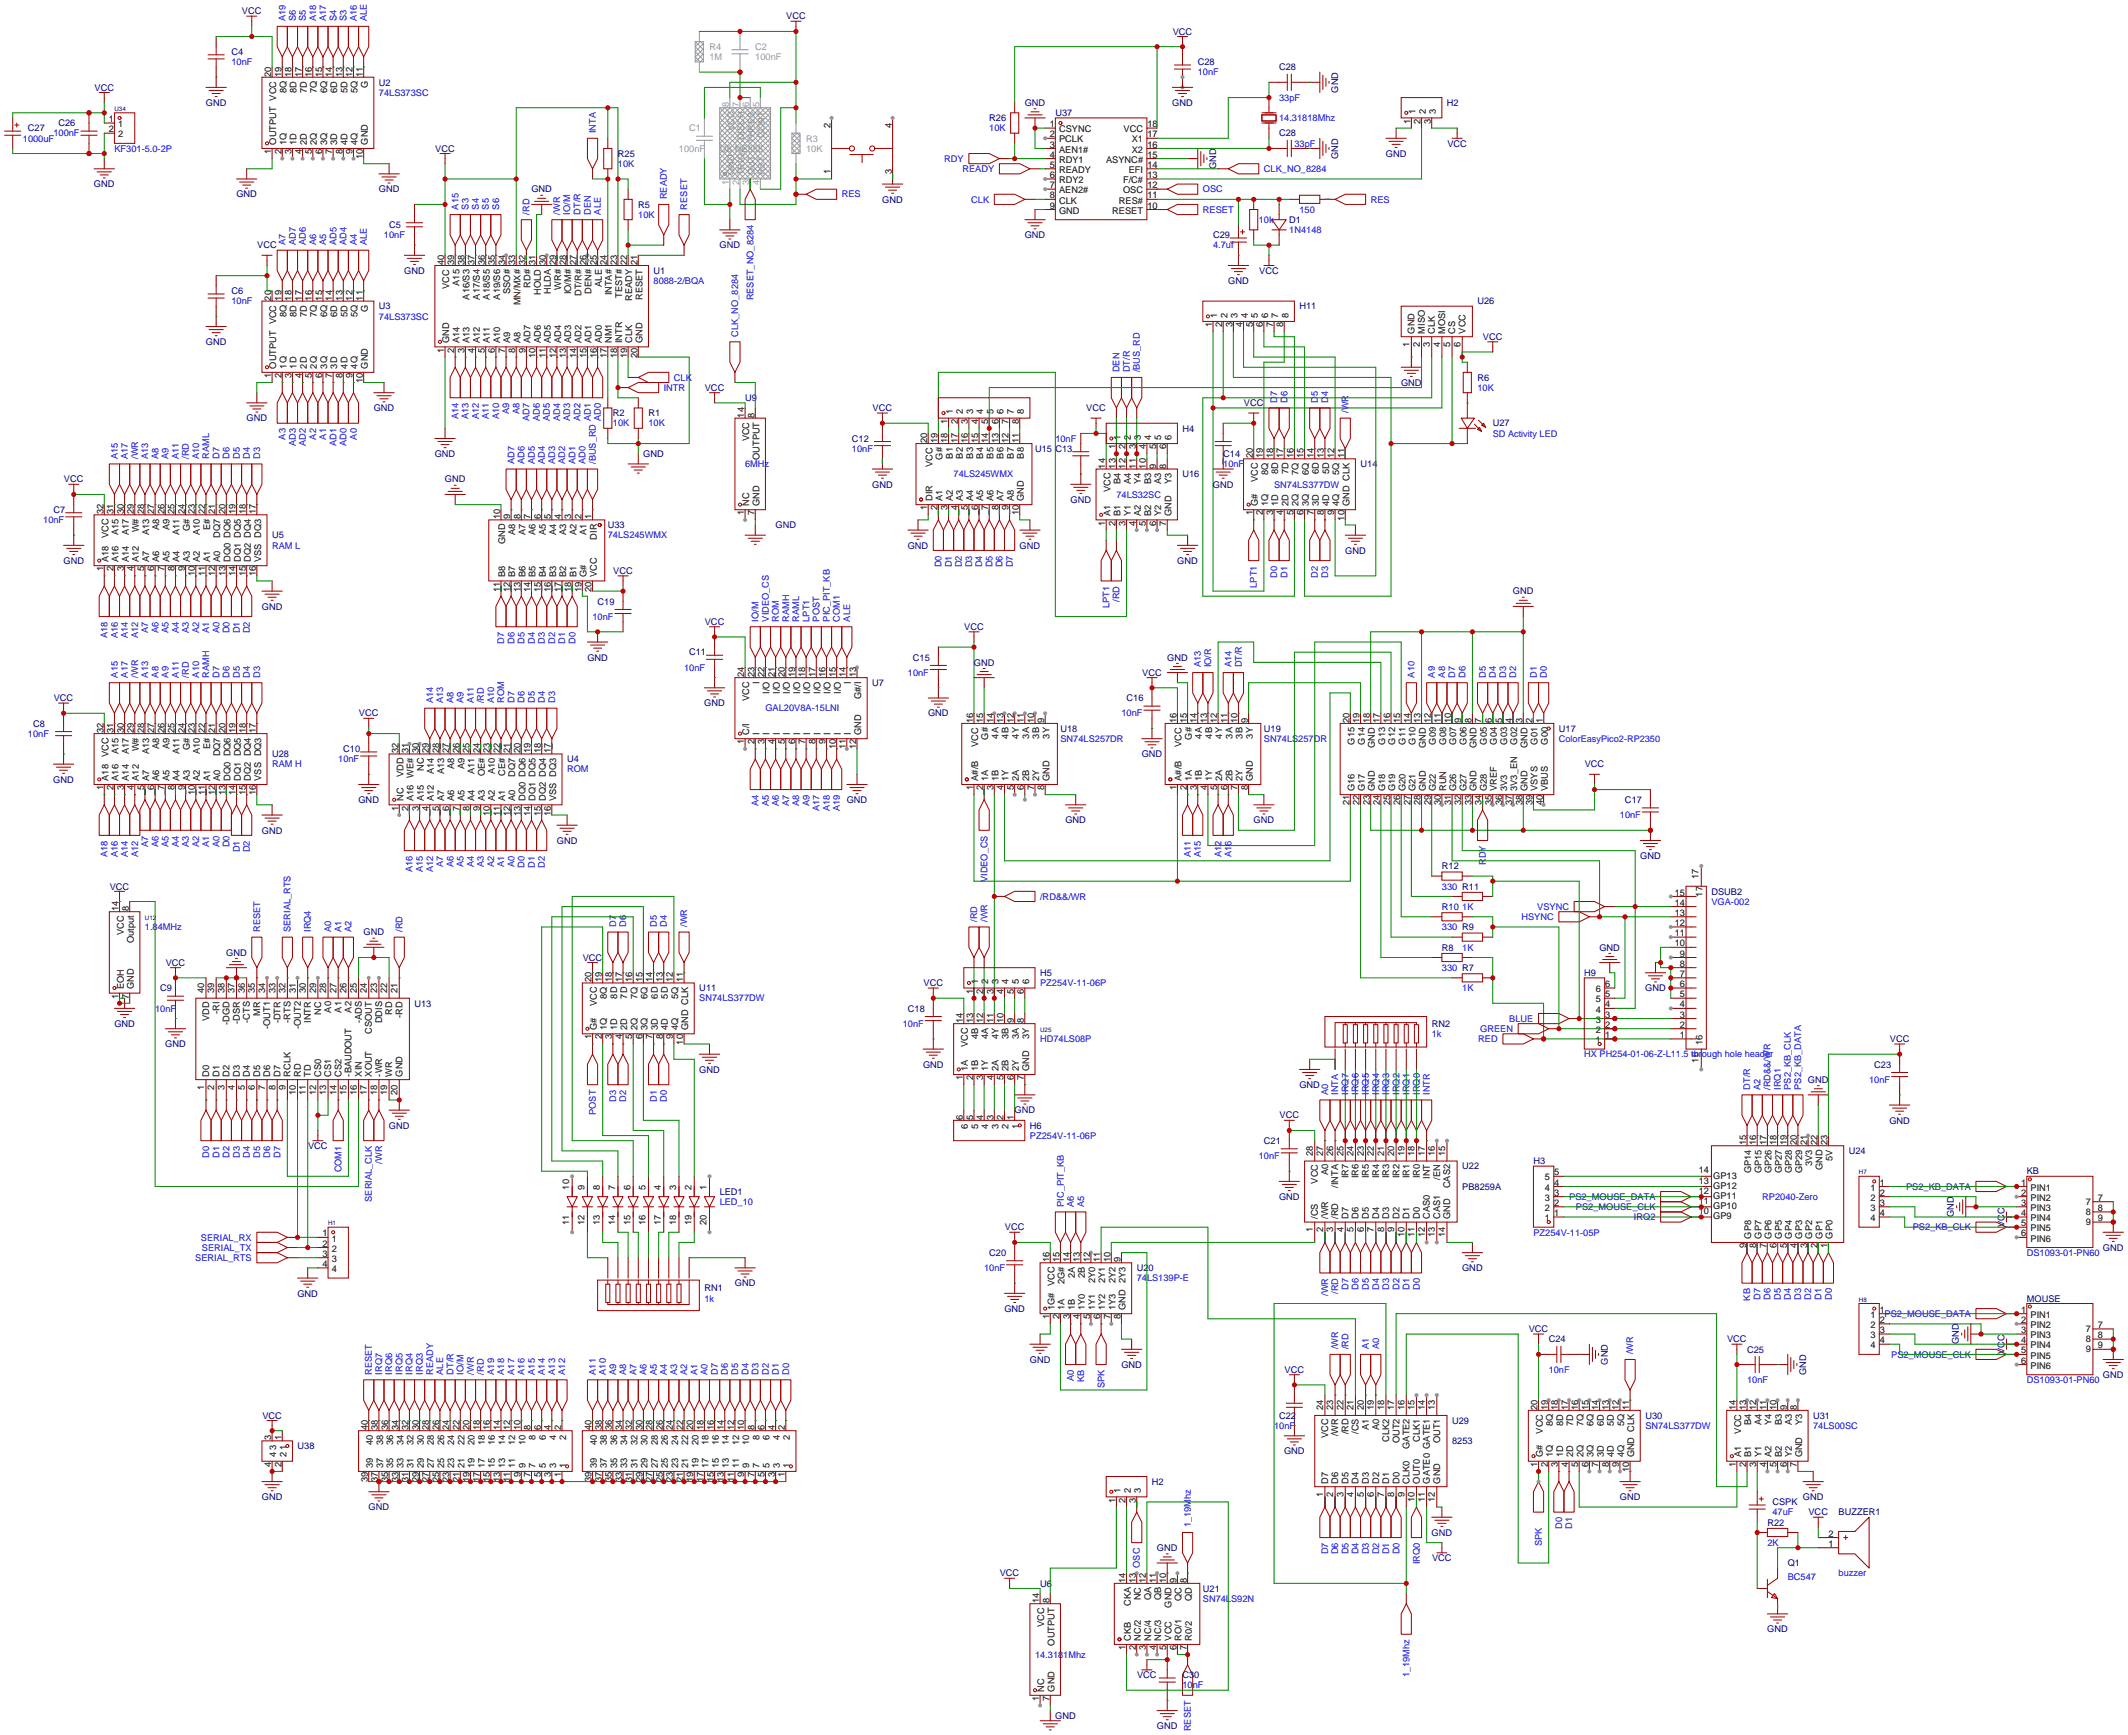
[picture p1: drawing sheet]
<svg xmlns="http://www.w3.org/2000/svg" width="531mm" height="433mm" viewBox="0 0 531 433" stroke-linecap="round" stroke-linejoin="round" font-family="sans-serif">
<defs><g id="words">
<g font-size="2.3" fill="#000080">
<text x="60.4" y="3.6">VCC</text>
<text x="196.3" y="4.8">VCC</text>
<text x="292.8" y="8.7">VCC</text>
<text x="57.8" y="13.7">C4</text>
<text x="299.1" y="16.3">C28</text>
<text x="319.4" y="17.5">C28</text>
<text x="23.6" y="22.6">VCC</text>
<text x="94.6" y="21.4">U2</text>
<text x="334.2" y="23.1" transform="rotate(-90 334.2 23.1)">GND</text>
<text x="51.4" y="26.4">GND</text>
<text x="255.9" y="26.4">GND</text>
<text x="263.5" y="29">U37</text>
<text x="292.7" y="26.4">GND</text>
<text x="361.3" y="26.4">H2</text>
<text x="7" y="32.8">C27</text>
<text x="14.6" y="31.5">C26</text>
<text x="247" y="30.2">R26</text>
<text x="319.4" y="34.1">C28</text>
<text x="108.7" y="37.9">VCC</text>
<text x="154.3" y="39.1">R25</text>
<text x="334.2" y="39.6" transform="rotate(-90 334.2 39.6)">GND</text>
<text x="346.1" y="39.1">GND</text>
<text x="361.4" y="36.6">VCC</text>
<text x="23.5" y="46.8">GND</text>
<text x="303.7" y="42.2" transform="rotate(-90 303.7 42.2)">GND</text>
<text x="59" y="49.3">GND</text>
<text x="94.6" y="48">GND</text>
<text x="132.7" y="48">GND</text>
<text x="159.4" y="51.8">R5</text>
<text x="220.3" y="50.6">GND</text>
<text x="97.2" y="56.9">C5</text>
<text x="255.9" y="59.5">GND</text>
<text x="302.9" y="59.5">C29</text>
<text x="321.9" y="55.6">D1</text>
<text x="64.2" y="62">VCC</text>
<text x="179.7" y="62">GND</text>
<text x="100.9" y="68.3">GND</text>
<text x="163.2" y="68.3">U1</text>
<text x="306.7" y="70.9">GND</text>
<text x="314.4" y="68.3">VCC</text>
<text x="57.8" y="73.4">C6</text>
<text x="94.6" y="77.2">U3</text>
<text x="324.5" y="77.2">H11</text>
<text x="368.9" y="76">U26</text>
<text x="51.4" y="86.1">GND</text>
<text x="370.3" y="84.9">VCC</text>
<text x="368.9" y="95">R6</text>
<text x="176" y="97.6">VCC</text>
<text x="186.1" y="100.1">U9</text>
<text x="310.6" y="101.4">VCC</text>
<text x="349.9" y="96.3">GND</text>
<text x="61.6" y="105.2">GND</text>
<text x="93.3" y="102.6">GND</text>
<text x="153" y="103.9">R2</text>
<text x="161.9" y="103.9">R1</text>
<text x="217.9" y="102.6">VCC</text>
<text x="271.2" y="102.6">VCC</text>
<text x="295.3" y="107.7">H4</text>
<text x="372.7" y="106.4">U27</text>
<text x="212.7" y="110.3">C12</text>
<text x="258.4" y="112.8">U15</text>
<text x="263.5" y="112.8">C13</text>
<text x="108.6" y="114.1">GND</text>
<text x="160.6" y="114.1">GND</text>
<text x="295.3" y="119.1">U16</text>
<text x="305.4" y="114.1">C14</text>
<text x="339.7" y="116.6">U14</text>
<text x="16" y="120.4">VCC</text>
<text x="111.1" y="120.4">GND</text>
<text x="217.8" y="121.7">GND</text>
<text x="267.3" y="125.5">GND</text>
<text x="302.9" y="121.7">GND</text>
<text x="13.3" y="128">C7</text>
<text x="151.8" y="131.8">U33</text>
<text x="193.7" y="131.8">GND</text>
<text x="67.9" y="134.4">U5</text>
<text x="226.7" y="136.9">GND</text>
<text x="254.6" y="136.9">GND</text>
<text x="15.9" y="140.7">GND</text>
<text x="153.1" y="143.3">VCC</text>
<text x="294" y="140.7">GND</text>
<text x="335.9" y="138.2">GND</text>
<text x="377.8" y="148.4">GND</text>
<text x="65.4" y="152.2">GND</text>
<text x="149.2" y="150.9">C19</text>
<text x="176" y="156">VCC</text>
<text x="240.8" y="157.2">VCC</text>
<text x="146.7" y="164.9">GND</text>
<text x="172.1" y="163.6">C11</text>
<text x="228" y="164.9">C15</text>
<text x="243.2" y="166.1">GND</text>
<text x="291.4" y="164.9">GND</text>
<text x="217.8" y="171.2">U7</text>
<text x="285.2" y="168.7">VCC</text>
<text x="13.4" y="175">VCC</text>
<text x="89.6" y="178.8">VCC</text>
<text x="175.9" y="176.3">GND</text>
<text x="231.8" y="178.8">GND</text>
<text x="281.3" y="175">C16</text>
<text x="8.3" y="181.4">C8</text>
<text x="264.8" y="182.6">U18</text>
<text x="315.6" y="182.6">U19</text>
<text x="389.3" y="182.6">U17</text>
<text x="67.9" y="189">U28</text>
<text x="85.7" y="187.7">C10</text>
<text x="141.6" y="190.3">U4</text>
<text x="285.1" y="189">GND</text>
<text x="395.7" y="191.5">VCC</text>
<text x="13.3" y="195.3">GND</text>
<text x="89.5" y="200.4">GND</text>
<text x="211.4" y="200.4">GND</text>
<text x="405.8" y="200.4">C17</text>
<text x="65.4" y="208">GND</text>
<text x="266" y="205.5">GND</text>
<text x="313" y="205.5">GND</text>
<text x="139" y="210.6">GND</text>
<text x="409.6" y="214.4">GND</text>
<text x="360" y="216.9">R12</text>
<text x="27.4" y="222">VCC</text>
<text x="360" y="227.1">R10</text>
<text x="427.4" y="223.3">DSUB2</text>
<text x="90.8" y="233.4">GND</text>
<text x="56.5" y="238.5">GND</text>
<text x="145.5" y="239.8">VCC</text>
<text x="360" y="237.3">R8</text>
<text x="399.4" y="237.3">GND</text>
<text x="41.4" y="241.1">VCC</text>
<text x="259.7" y="243.6">H5</text>
<text x="395.6" y="243.6">H9</text>
<text x="40" y="247.4">C9</text>
<text x="103.5" y="251.2">U13</text>
<text x="174.6" y="247.4">U11</text>
<text x="230.6" y="246.1">VCC</text>
<text x="410.8" y="247.4">GND</text>
<text x="28.6" y="256.3">GND</text>
<text x="226.7" y="252.5">C18</text>
<text x="357.5" y="256.3">RN2</text>
<text x="41.3" y="261.4">GND</text>
<text x="471.9" y="260.1">VCC</text>
<text x="174.6" y="267.7">GND</text>
<text x="230.5" y="266.5">GND</text>
<text x="468" y="266.5">C23</text>
<text x="324.5" y="271.5">GND</text>
<text x="451.5" y="270.3">GND</text>
<text x="97.1" y="281.7">GND</text>
<text x="253.3" y="277.9">GND</text>
<text x="257.2" y="281.7">H6</text>
<text x="319.5" y="279.2">VCC</text>
<text x="471.8" y="280.4">GND</text>
<text x="76.9" y="286.8">VCC</text>
<text x="315.6" y="285.5">C21</text>
<text x="365.1" y="291.9">U22</text>
<text x="382.9" y="290.6">H3</text>
<text x="461.6" y="288.1">U24</text>
<text x="506.1" y="293.1">KB</text>
<text x="179.7" y="298.2">LED1</text>
<text x="319.4" y="299.5">GND</text>
<text x="365.1" y="296.9">PB8259A</text>
<text x="487.9" y="303.8" transform="rotate(-90 487.9 303.8)">GND</text>
<text x="250.9" y="307.1">VCC</text>
<text x="500.6" y="306.2" transform="rotate(-90 500.6 306.2)">VCC</text>
<text x="247" y="313.5">C20</text>
<text x="283.8" y="317.3">U20</text>
<text x="365.1" y="317.3">GND</text>
<text x="525.1" y="312.2">GND</text>
<text x="74.3" y="323.6">GND</text>
<text x="175.9" y="322.3">RN1</text>
<text x="183.5" y="321.1">GND</text>
<text x="250.8" y="327.4">GND</text>
<text x="506.1" y="324.9">MOUSE</text>
<text x="381.7" y="332.5">VCC</text>
<text x="386.7" y="335">C24</text>
<text x="431.3" y="335">VCC</text>
<text x="489.1" y="335.5" transform="rotate(-90 489.1 335.5)">GND</text>
<text x="257.2" y="340.1">GND</text>
<text x="280" y="341.4">GND</text>
<text x="401.5" y="340.6" transform="rotate(-90 401.5 340.6)">GND</text>
<text x="436.2" y="337.6">C25</text>
<text x="500.6" y="337.9" transform="rotate(-90 500.6 337.9)">VCC</text>
<text x="320.8" y="342.7">VCC</text>
<text x="451" y="343.1" transform="rotate(-90 451 343.1)">GND</text>
<text x="525.1" y="343.9">GND</text>
<text x="65.5" y="354.1">VCC</text>
<text x="319.4" y="354.1">C22</text>
<text x="362.6" y="355.4">U29</text>
<text x="410.8" y="354.1">U30</text>
<text x="452.8" y="354.1">U31</text>
<text x="74.3" y="361.7">U38</text>
<text x="320.7" y="363">GND</text>
<text x="362.6" y="360.4">8253</text>
<text x="287.7" y="370.6">H2</text>
<text x="65.4" y="374.4">GND</text>
<text x="92.1" y="377">GND</text>
<text x="404.5" y="374.4">GND</text>
<text x="442.6" y="375.7">CSPK</text>
<text x="450.2" y="374.4">GND</text>
<text x="357.5" y="383.3">GND</text>
<text x="441.3" y="380.8">R22</text>
<text x="451.6" y="378.2">VCC</text>
<text x="459.1" y="378.2">BUZZER1</text>
<text x="288.9" y="387.1">GND</text>
<text x="357.6" y="389.7">VCC</text>
<text x="249.7" y="393.5">VCC</text>
<text x="446.4" y="390.9">Q1</text>
<text x="259.7" y="396">U6</text>
<text x="300.4" y="397.3">U21</text>
<text x="441.3" y="407.4">GND</text>
<text x="283.9" y="418.9">VCC</text>
<text x="295.3" y="418.9">C30</text>
<text x="263.5" y="429">GND</text>
<text x="288.9" y="431.6">GND</text>
</g>
<g font-size="2.3" fill="#00f">
<text x="71.3" y="5.3" transform="rotate(-90 71.3 5.3)">A19</text>
<text x="73.8" y="5.3" transform="rotate(-90 73.8 5.3)">S6</text>
<text x="76.4" y="5.3" transform="rotate(-90 76.4 5.3)">S5</text>
<text x="78.9" y="5.3" transform="rotate(-90 78.9 5.3)">A18</text>
<text x="81.5" y="5.3" transform="rotate(-90 81.5 5.3)">A17</text>
<text x="84" y="5.3" transform="rotate(-90 84 5.3)">S4</text>
<text x="86.5" y="5.3" transform="rotate(-90 86.5 5.3)">S3</text>
<text x="89.1" y="5.3" transform="rotate(-90 89.1 5.3)">A16</text>
<text x="91.6" y="5.3" transform="rotate(-90 91.6 5.3)">ALE</text>
<text x="57.8" y="16.3">10nF</text>
<text x="94.6" y="23.9">74LS373SC</text>
<text x="299.1" y="18.8">10nF</text>
<text x="319.4" y="25.2">33pF</text>
<text x="5.7" y="35.3">1000uF</text>
<text x="13.3" y="34.1">100nF</text>
<text x="148.8" y="33.2" transform="rotate(-90 148.8 33.2)">INTA</text>
<text x="247" y="32.8">10K</text>
<text x="319.4" y="30.2">14.31818Mhz</text>
<text x="28.6" y="37.9">KF301-5.0-2P</text>
<text x="154.3" y="41.7">10K</text>
<text x="235.8" y="40.4">RDY</text>
<text x="323.2" y="36.6">33pF</text>
<text x="240.3" y="42.9">READY</text>
<text x="315.6" y="42.9">CLK_NO_8284</text>
<text x="114.5" y="52.3" transform="rotate(-90 114.5 52.3)">A15</text>
<text x="117" y="52.3" transform="rotate(-90 117 52.3)">S3</text>
<text x="119.6" y="52.3" transform="rotate(-90 119.6 52.3)">S4</text>
<text x="122.1" y="52.3" transform="rotate(-90 122.1 52.3)">S5</text>
<text x="124.6" y="52.3" transform="rotate(-90 124.6 52.3)">S6</text>
<text x="132.3" y="53.6" transform="rotate(-90 132.3 53.6)">/RD</text>
<text x="139.9" y="53.6" transform="rotate(-90 139.9 53.6)">/WR</text>
<text x="142.4" y="53.6" transform="rotate(-90 142.4 53.6)">IO/M</text>
<text x="145" y="53.6" transform="rotate(-90 145 53.6)">DT/R</text>
<text x="147.5" y="53.6" transform="rotate(-90 147.5 53.6)">DEN</text>
<text x="150" y="53.6" transform="rotate(-90 150 53.6)">ALE</text>
<text x="166.5" y="49.8" transform="rotate(-90 166.5 49.8)">READY</text>
<text x="171.6" y="52.3" transform="rotate(-90 171.6 52.3)">RESET</text>
<text x="210.2" y="49.3">RES</text>
<text x="242.5" y="50.6">CLK</text>
<text x="300.4" y="48">OSC</text>
<text x="300.4" y="53.1">RESET</text>
<text x="324.5" y="53.1">150</text>
<text x="342.3" y="50.6">RES</text>
<text x="95.9" y="59.5">10nF</text>
<text x="159.4" y="54.4">10K</text>
<text x="314.3" y="55.6">10k</text>
<text x="321.9" y="58.2">1N4148</text>
<text x="71.3" y="61.2" transform="rotate(-90 71.3 61.2)">A7</text>
<text x="73.8" y="61.2" transform="rotate(-90 73.8 61.2)">AD7</text>
<text x="76.4" y="61.2" transform="rotate(-90 76.4 61.2)">AD6</text>
<text x="78.9" y="61.2" transform="rotate(-90 78.9 61.2)">A6</text>
<text x="81.5" y="61.2" transform="rotate(-90 81.5 61.2)">A5</text>
<text x="84" y="61.2" transform="rotate(-90 84 61.2)">AD5</text>
<text x="86.5" y="61.2" transform="rotate(-90 86.5 61.2)">AD4</text>
<text x="89.1" y="61.2" transform="rotate(-90 89.1 61.2)">A4</text>
<text x="91.6" y="61.2" transform="rotate(-90 91.6 61.2)">ALE</text>
<text x="302.9" y="62">4.7uf</text>
<text x="163.2" y="70.9">8088-2/BQA</text>
<text x="57.8" y="76">10nF</text>
<text x="188.1" y="75" transform="rotate(-90 188.1 75)">RESET_NO_8284</text>
<text x="94.6" y="79.8">74LS373SC</text>
<text x="184.3" y="84" transform="rotate(-90 184.3 84)">CLK_NO_8284</text>
<text x="168.3" y="95">CLK</text>
<text x="279.6" y="92.9" transform="rotate(-90 279.6 92.9)">DEN</text>
<text x="282.1" y="92.9" transform="rotate(-90 282.1 92.9)">DT/R</text>
<text x="284.7" y="92.9" transform="rotate(-90 284.7 92.9)">/BUS_RD</text>
<text x="165.7" y="97.6">INTR</text>
<text x="318.9" y="100.6" transform="rotate(-90 318.9 100.6)">D7</text>
<text x="321.5" y="100.6" transform="rotate(-90 321.5 100.6)">D6</text>
<text x="329.1" y="100.6" transform="rotate(-90 329.1 100.6)">D5</text>
<text x="331.6" y="100.6" transform="rotate(-90 331.6 100.6)">D4</text>
<text x="368.9" y="97.6">10K</text>
<text x="114.5" y="104.7" transform="rotate(-90 114.5 104.7)">A14</text>
<text x="117" y="104.7" transform="rotate(-90 117 104.7)">A13</text>
<text x="119.6" y="104.7" transform="rotate(-90 119.6 104.7)">A12</text>
<text x="122.1" y="104.7" transform="rotate(-90 122.1 104.7)">A11</text>
<text x="124.6" y="104.7" transform="rotate(-90 124.6 104.7)">A10</text>
<text x="127.2" y="103.4" transform="rotate(-90 127.2 103.4)">A9</text>
<text x="129.7" y="103.4" transform="rotate(-90 129.7 103.4)">A8</text>
<text x="132.3" y="105" transform="rotate(-90 132.3 105)">AD7</text>
<text x="134.8" y="105" transform="rotate(-90 134.8 105)">AD6</text>
<text x="137.3" y="105" transform="rotate(-90 137.3 105)">AD5</text>
<text x="139.9" y="105" transform="rotate(-90 139.9 105)">AD4</text>
<text x="142.4" y="105" transform="rotate(-90 142.4 105)">AD3</text>
<text x="145" y="105" transform="rotate(-90 145 105)">AD2</text>
<text x="147.5" y="105" transform="rotate(-90 147.5 105)">AD1</text>
<text x="150" y="105" transform="rotate(-90 150 105)">AD0</text>
<text x="153" y="106.4">10K</text>
<text x="161.9" y="106.4">10K</text>
<text x="336.7" y="103.1" transform="rotate(-90 336.7 103.1)">/WR</text>
<text x="71.3" y="109.7" transform="rotate(-90 71.3 109.7)">A3</text>
<text x="73.8" y="111.4" transform="rotate(-90 73.8 111.4)">AD3</text>
<text x="76.4" y="111.4" transform="rotate(-90 76.4 111.4)">AD2</text>
<text x="78.9" y="109.7" transform="rotate(-90 78.9 109.7)">A2</text>
<text x="81.5" y="109.7" transform="rotate(-90 81.5 109.7)">A1</text>
<text x="84" y="111.4" transform="rotate(-90 84 111.4)">AD1</text>
<text x="86.5" y="111.4" transform="rotate(-90 86.5 111.4)">AD0</text>
<text x="89.1" y="109.7" transform="rotate(-90 89.1 109.7)">A0</text>
<text x="212.7" y="112.8">10nF</text>
<text x="263.5" y="110.3">10nF</text>
<text x="372.7" y="109">SD Activity LED</text>
<text x="29.4" y="114.5" transform="rotate(-90 29.4 114.5)">A15</text>
<text x="31.9" y="114.5" transform="rotate(-90 31.9 114.5)">A17</text>
<text x="34.5" y="114.5" transform="rotate(-90 34.5 114.5)">/WR</text>
<text x="37" y="114.5" transform="rotate(-90 37 114.5)">A13</text>
<text x="39.5" y="114.5" transform="rotate(-90 39.5 114.5)">A8</text>
<text x="42.1" y="114.5" transform="rotate(-90 42.1 114.5)">A9</text>
<text x="44.6" y="114.5" transform="rotate(-90 44.6 114.5)">A11</text>
<text x="47.2" y="114.5" transform="rotate(-90 47.2 114.5)">/RD</text>
<text x="49.7" y="114.5" transform="rotate(-90 49.7 114.5)">A10</text>
<text x="52.2" y="114.5" transform="rotate(-90 52.2 114.5)">RAML</text>
<text x="54.8" y="114.5" transform="rotate(-90 54.8 114.5)">D7</text>
<text x="57.3" y="114.5" transform="rotate(-90 57.3 114.5)">D6</text>
<text x="59.9" y="114.5" transform="rotate(-90 59.9 114.5)">D5</text>
<text x="62.4" y="114.5" transform="rotate(-90 62.4 114.5)">D4</text>
<text x="64.9" y="114.5" transform="rotate(-90 64.9 114.5)">D3</text>
<text x="128.4" y="115.8" transform="rotate(-90 128.4 115.8)">AD7</text>
<text x="131" y="115.8" transform="rotate(-90 131 115.8)">AD6</text>
<text x="133.5" y="115.8" transform="rotate(-90 133.5 115.8)">AD5</text>
<text x="136.1" y="115.8" transform="rotate(-90 136.1 115.8)">AD4</text>
<text x="138.6" y="115.8" transform="rotate(-90 138.6 115.8)">AD3</text>
<text x="141.1" y="115.8" transform="rotate(-90 141.1 115.8)">AD2</text>
<text x="143.7" y="115.8" transform="rotate(-90 143.7 115.8)">AD1</text>
<text x="146.2" y="115.8" transform="rotate(-90 146.2 115.8)">AD0</text>
<text x="148.8" y="115.8" transform="rotate(-90 148.8 115.8)">/BUS_RD</text>
<text x="186.1" y="116.6">6MHz</text>
<text x="238.1" y="119.1">74LS245WMX</text>
<text x="305.4" y="116.6">10nF</text>
<text x="278.8" y="124.2">74LS32SC</text>
<text x="318.1" y="121.7">SN74LS377DW</text>
<text x="10.8" y="130.6">10nF</text>
<text x="67.9" y="136.9">RAM L</text>
<text x="151.8" y="134.4">74LS245WMX</text>
<text x="235.1" y="141.6" transform="rotate(-90 235.1 141.6)">D0</text>
<text x="237.7" y="141.6" transform="rotate(-90 237.7 141.6)">D1</text>
<text x="240.2" y="141.6" transform="rotate(-90 240.2 141.6)">D2</text>
<text x="242.7" y="141.6" transform="rotate(-90 242.7 141.6)">D3</text>
<text x="245.3" y="141.6" transform="rotate(-90 245.3 141.6)">D4</text>
<text x="247.8" y="141.6" transform="rotate(-90 247.8 141.6)">D5</text>
<text x="250.4" y="141.6" transform="rotate(-90 250.4 141.6)">D6</text>
<text x="252.9" y="141.6" transform="rotate(-90 252.9 141.6)">D7</text>
<text x="313.9" y="146.7" transform="rotate(-90 313.9 146.7)">LPT1</text>
<text x="318.9" y="144.1" transform="rotate(-90 318.9 144.1)">D0</text>
<text x="321.5" y="144.1" transform="rotate(-90 321.5 144.1)">D1</text>
<text x="329.1" y="144.1" transform="rotate(-90 329.1 144.1)">D2</text>
<text x="331.6" y="144.1" transform="rotate(-90 331.6 144.1)">D3</text>
<text x="148" y="154.7">10nF</text>
<text x="189.4" y="155.2" transform="rotate(-90 189.4 155.2)">IO/M</text>
<text x="191.9" y="155.2" transform="rotate(-90 191.9 155.2)">VIDEO_CS</text>
<text x="194.5" y="155.2" transform="rotate(-90 194.5 155.2)">ROM</text>
<text x="197" y="155.2" transform="rotate(-90 197 155.2)">RAMH</text>
<text x="199.6" y="155.2" transform="rotate(-90 199.6 155.2)">RAML</text>
<text x="202.1" y="155.2" transform="rotate(-90 202.1 155.2)">LPT1</text>
<text x="204.6" y="155.2" transform="rotate(-90 204.6 155.2)">POST</text>
<text x="207.2" y="155.2" transform="rotate(-90 207.2 155.2)">PIC_PIT_KB</text>
<text x="209.7" y="155.2" transform="rotate(-90 209.7 155.2)">COM1</text>
<text x="212.3" y="155.2" transform="rotate(-90 212.3 155.2)">ALE</text>
<text x="277" y="151.8" transform="rotate(-90 277 151.8)">LPT1</text>
<text x="279.6" y="150.2" transform="rotate(-90 279.6 150.2)">/RD</text>
<text x="26.8" y="159.3" transform="rotate(-90 26.8 159.3)">A18</text>
<text x="29.4" y="159.3" transform="rotate(-90 29.4 159.3)">A16</text>
<text x="31.9" y="159.3" transform="rotate(-90 31.9 159.3)">A14</text>
<text x="34.5" y="159.3" transform="rotate(-90 34.5 159.3)">A12</text>
<text x="37" y="158" transform="rotate(-90 37 158)">A7</text>
<text x="39.5" y="158" transform="rotate(-90 39.5 158)">A6</text>
<text x="42.1" y="158" transform="rotate(-90 42.1 158)">A5</text>
<text x="44.6" y="158" transform="rotate(-90 44.6 158)">A4</text>
<text x="47.2" y="158" transform="rotate(-90 47.2 158)">A3</text>
<text x="49.7" y="158" transform="rotate(-90 49.7 158)">A2</text>
<text x="52.2" y="158" transform="rotate(-90 52.2 158)">A1</text>
<text x="54.8" y="158" transform="rotate(-90 54.8 158)">A0</text>
<text x="57.3" y="158.1" transform="rotate(-90 57.3 158.1)">D0</text>
<text x="59.9" y="158.1" transform="rotate(-90 59.9 158.1)">D1</text>
<text x="62.4" y="158.1" transform="rotate(-90 62.4 158.1)">D2</text>
<text x="125.9" y="160.7" transform="rotate(-90 125.9 160.7)">D7</text>
<text x="128.4" y="160.7" transform="rotate(-90 128.4 160.7)">D6</text>
<text x="131" y="160.7" transform="rotate(-90 131 160.7)">D5</text>
<text x="133.5" y="160.7" transform="rotate(-90 133.5 160.7)">D4</text>
<text x="136.1" y="160.7" transform="rotate(-90 136.1 160.7)">D3</text>
<text x="138.6" y="160.7" transform="rotate(-90 138.6 160.7)">D2</text>
<text x="141.1" y="160.7" transform="rotate(-90 141.1 160.7)">D1</text>
<text x="143.7" y="160.7" transform="rotate(-90 143.7 160.7)">D0</text>
<text x="170.8" y="167.4">10nF</text>
<text x="299.9" y="166.6" transform="rotate(-90 299.9 166.6)">A13</text>
<text x="302.4" y="166.6" transform="rotate(-90 302.4 166.6)">IO/R</text>
<text x="307.5" y="166.6" transform="rotate(-90 307.5 166.6)">A14</text>
<text x="310.1" y="166.6" transform="rotate(-90 310.1 166.6)">DT/R</text>
<text x="29.4" y="169.1" transform="rotate(-90 29.4 169.1)">A15</text>
<text x="31.9" y="169.1" transform="rotate(-90 31.9 169.1)">A17</text>
<text x="34.5" y="169.1" transform="rotate(-90 34.5 169.1)">/WR</text>
<text x="37" y="169.1" transform="rotate(-90 37 169.1)">A13</text>
<text x="39.5" y="169.1" transform="rotate(-90 39.5 169.1)">A8</text>
<text x="42.1" y="169.1" transform="rotate(-90 42.1 169.1)">A9</text>
<text x="44.6" y="169.1" transform="rotate(-90 44.6 169.1)">A11</text>
<text x="47.2" y="169.1" transform="rotate(-90 47.2 169.1)">/RD</text>
<text x="49.7" y="169.1" transform="rotate(-90 49.7 169.1)">A10</text>
<text x="52.2" y="169.1" transform="rotate(-90 52.2 169.1)">RAMH</text>
<text x="54.8" y="169.1" transform="rotate(-90 54.8 169.1)">D7</text>
<text x="57.3" y="169.1" transform="rotate(-90 57.3 169.1)">D6</text>
<text x="59.9" y="169.1" transform="rotate(-90 59.9 169.1)">D5</text>
<text x="62.4" y="169.1" transform="rotate(-90 62.4 169.1)">D4</text>
<text x="64.9" y="169.1" transform="rotate(-90 64.9 169.1)">D3</text>
<text x="226.7" y="168.7">10nF</text>
<text x="353.2" y="169.1" transform="rotate(-90 353.2 169.1)">A10</text>
<text x="358.3" y="169.1" transform="rotate(-90 358.3 169.1)">A9</text>
<text x="360.9" y="169.1" transform="rotate(-90 360.9 169.1)">A8</text>
<text x="363.4" y="169.1" transform="rotate(-90 363.4 169.1)">D7</text>
<text x="365.9" y="169.1" transform="rotate(-90 365.9 169.1)">D6</text>
<text x="371" y="169.1" transform="rotate(-90 371 169.1)">D5</text>
<text x="373.6" y="169.1" transform="rotate(-90 373.6 169.1)">D4</text>
<text x="376.1" y="169.1" transform="rotate(-90 376.1 169.1)">D3</text>
<text x="378.6" y="169.1" transform="rotate(-90 378.6 169.1)">D2</text>
<text x="383.7" y="169.1" transform="rotate(-90 383.7 169.1)">D1</text>
<text x="386.3" y="169.1" transform="rotate(-90 386.3 169.1)">D0</text>
<text x="108.1" y="175.5" transform="rotate(-90 108.1 175.5)">A14</text>
<text x="110.7" y="175.5" transform="rotate(-90 110.7 175.5)">A13</text>
<text x="113.2" y="175.5" transform="rotate(-90 113.2 175.5)">A8</text>
<text x="115.7" y="175.5" transform="rotate(-90 115.7 175.5)">A9</text>
<text x="118.3" y="175.5" transform="rotate(-90 118.3 175.5)">A11</text>
<text x="120.8" y="175.5" transform="rotate(-90 120.8 175.5)">/RD</text>
<text x="123.4" y="175.5" transform="rotate(-90 123.4 175.5)">A10</text>
<text x="125.9" y="175.5" transform="rotate(-90 125.9 175.5)">ROM</text>
<text x="128.4" y="175.5" transform="rotate(-90 128.4 175.5)">D7</text>
<text x="131" y="175.5" transform="rotate(-90 131 175.5)">D6</text>
<text x="133.5" y="175.5" transform="rotate(-90 133.5 175.5)">D5</text>
<text x="136.1" y="175.5" transform="rotate(-90 136.1 175.5)">D4</text>
<text x="138.6" y="175.5" transform="rotate(-90 138.6 175.5)">D3</text>
<text x="191.1" y="177.6">GAL20V8A-15LNI</text>
<text x="280" y="178.8">10nF</text>
<text x="7" y="183.9">10nF</text>
<text x="264.8" y="185.2">SN74LS257DR</text>
<text x="315.6" y="185.2">SN74LS257DR</text>
<text x="389.3" y="185.2">ColorEasyPico2-RP2350</text>
<text x="67.9" y="191.5">RAM H</text>
<text x="84.5" y="190.3">10nF</text>
<text x="141.6" y="192.8">ROM</text>
<text x="189.4" y="201.2" transform="rotate(-90 189.4 201.2)">A4</text>
<text x="191.9" y="201.2" transform="rotate(-90 191.9 201.2)">A5</text>
<text x="194.5" y="201.2" transform="rotate(-90 194.5 201.2)">A6</text>
<text x="197" y="201.2" transform="rotate(-90 197 201.2)">A7</text>
<text x="199.6" y="201.2" transform="rotate(-90 199.6 201.2)">A8</text>
<text x="202.1" y="201.2" transform="rotate(-90 202.1 201.2)">A9</text>
<text x="204.6" y="202.4" transform="rotate(-90 204.6 202.4)">A17</text>
<text x="207.2" y="202.4" transform="rotate(-90 207.2 202.4)">A18</text>
<text x="209.7" y="202.4" transform="rotate(-90 209.7 202.4)">A19</text>
<text x="404.5" y="204.2">10nF</text>
<text x="26.8" y="213.9" transform="rotate(-90 26.8 213.9)">A18</text>
<text x="29.4" y="213.9" transform="rotate(-90 29.4 213.9)">A16</text>
<text x="31.9" y="213.9" transform="rotate(-90 31.9 213.9)">A14</text>
<text x="34.5" y="213.9" transform="rotate(-90 34.5 213.9)">A12</text>
<text x="37" y="211.3" transform="rotate(-90 37 211.3)">A7</text>
<text x="39.5" y="211.3" transform="rotate(-90 39.5 211.3)">A6</text>
<text x="42.1" y="211.3" transform="rotate(-90 42.1 211.3)">A5</text>
<text x="44.6" y="211.3" transform="rotate(-90 44.6 211.3)">A4</text>
<text x="47.2" y="211.3" transform="rotate(-90 47.2 211.3)">A3</text>
<text x="49.7" y="211.3" transform="rotate(-90 49.7 211.3)">A2</text>
<text x="52.2" y="211.3" transform="rotate(-90 52.2 211.3)">A1</text>
<text x="54.8" y="211.3" transform="rotate(-90 54.8 211.3)">A0</text>
<text x="57.3" y="211.5" transform="rotate(-90 57.3 211.5)">D0</text>
<text x="59.9" y="212.7" transform="rotate(-90 59.9 212.7)">D1</text>
<text x="62.4" y="212.7" transform="rotate(-90 62.4 212.7)">D2</text>
<text x="297.4" y="213.9" transform="rotate(-90 297.4 213.9)">A11</text>
<text x="299.9" y="213.9" transform="rotate(-90 299.9 213.9)">A15</text>
<text x="305" y="213.9" transform="rotate(-90 305 213.9)">A12</text>
<text x="307.5" y="213.9" transform="rotate(-90 307.5 213.9)">A16</text>
<text x="371" y="215.9" transform="rotate(-90 371 215.9)">RDY</text>
<text x="103" y="217.7" transform="rotate(-90 103 217.7)">A16</text>
<text x="105.6" y="217.7" transform="rotate(-90 105.6 217.7)">A15</text>
<text x="108.1" y="217.7" transform="rotate(-90 108.1 217.7)">A12</text>
<text x="110.7" y="216.4" transform="rotate(-90 110.7 216.4)">A7</text>
<text x="113.2" y="216.4" transform="rotate(-90 113.2 216.4)">A6</text>
<text x="115.7" y="216.4" transform="rotate(-90 115.7 216.4)">A5</text>
<text x="118.3" y="216.4" transform="rotate(-90 118.3 216.4)">A4</text>
<text x="120.8" y="216.4" transform="rotate(-90 120.8 216.4)">A3</text>
<text x="123.4" y="216.4" transform="rotate(-90 123.4 216.4)">A2</text>
<text x="125.9" y="216.4" transform="rotate(-90 125.9 216.4)">A1</text>
<text x="128.4" y="216.4" transform="rotate(-90 128.4 216.4)">A0</text>
<text x="131" y="216.5" transform="rotate(-90 131 216.5)">D0</text>
<text x="133.5" y="216.5" transform="rotate(-90 133.5 216.5)">D1</text>
<text x="136.1" y="216.5" transform="rotate(-90 136.1 216.5)">D2</text>
<text x="246.6" y="220.2" transform="rotate(-90 246.6 220.2)">VIDEO_CS</text>
<text x="259.7" y="224.6">/RD&amp;&amp;/WR</text>
<text x="360" y="222">330 R11</text>
<text x="365.1" y="227.1">1K</text>
<text x="383.8" y="227.1">VSYNC</text>
<text x="427.4" y="225.8">VGA-002</text>
<text x="36.2" y="232.2">1.84MHz</text>
<text x="64.9" y="232.6" transform="rotate(-90 64.9 232.6)">RESET</text>
<text x="72.6" y="232.6" transform="rotate(-90 72.6 232.6)">SERIAL_RTS</text>
<text x="77.6" y="232.6" transform="rotate(-90 77.6 232.6)">IRQ4</text>
<text x="82.7" y="232.6" transform="rotate(-90 82.7 232.6)">A0</text>
<text x="85.3" y="232.6" transform="rotate(-90 85.3 232.6)">A1</text>
<text x="87.8" y="232.6" transform="rotate(-90 87.8 232.6)">A2</text>
<text x="100.5" y="232.6" transform="rotate(-90 100.5 232.6)">/RD</text>
<text x="153.8" y="231.4" transform="rotate(-90 153.8 231.4)">D7</text>
<text x="156.4" y="231.4" transform="rotate(-90 156.4 231.4)">D6</text>
<text x="164" y="231.4" transform="rotate(-90 164 231.4)">D5</text>
<text x="166.5" y="231.4" transform="rotate(-90 166.5 231.4)">D4</text>
<text x="171.6" y="231.4" transform="rotate(-90 171.6 231.4)">/WR</text>
<text x="244" y="230.1" transform="rotate(-90 244 230.1)">/RD</text>
<text x="246.6" y="230.1" transform="rotate(-90 246.6 230.1)">/WR</text>
<text x="360" y="232.2">330 R9</text>
<text x="379.9" y="229.6">HSYNC</text>
<text x="365.1" y="237.3">1K</text>
<text x="360" y="242.3">330 R7</text>
<text x="174.6" y="250">SN74LS377DW</text>
<text x="259.7" y="246.1">PZ254V-11-06P</text>
<text x="365.1" y="247.4">1K</text>
<text x="38.7" y="252.5">10nF</text>
<text x="225.4" y="256.3">10nF</text>
<text x="369.6" y="257.6">GREEN</text>
<text x="376.9" y="255">BLUE</text>
<text x="259.7" y="260.1">HD74LS08P</text>
<text x="357.5" y="258.8">1k</text>
<text x="369.1" y="260.1">RED</text>
<text x="395.6" y="263.9">HX PH254-01-06-Z-L11.5 through hole header</text>
<text x="153.8" y="275" transform="rotate(-90 153.8 275)">D3</text>
<text x="156.4" y="275" transform="rotate(-90 156.4 275)">D2</text>
<text x="164" y="275" transform="rotate(-90 164 275)">D1</text>
<text x="166.5" y="275" transform="rotate(-90 166.5 275)">D0</text>
<text x="331.6" y="273.3" transform="rotate(-90 331.6 273.3)">A0</text>
<text x="334.2" y="273.3" transform="rotate(-90 334.2 273.3)">INTA</text>
<text x="336.7" y="273.3" transform="rotate(-90 336.7 273.3)">IRQ7</text>
<text x="339.3" y="273.3" transform="rotate(-90 339.3 273.3)">IRQ6</text>
<text x="341.8" y="273.3" transform="rotate(-90 341.8 273.3)">IRQ5</text>
<text x="344.3" y="273.3" transform="rotate(-90 344.3 273.3)">IRQ4</text>
<text x="346.9" y="273.3" transform="rotate(-90 346.9 273.3)">IRQ3</text>
<text x="349.4" y="273.3" transform="rotate(-90 349.4 273.3)">IRQ2</text>
<text x="352" y="273.3" transform="rotate(-90 352 273.3)">IRQ1</text>
<text x="354.5" y="273.3" transform="rotate(-90 354.5 273.3)">IRQ0</text>
<text x="357" y="273.3" transform="rotate(-90 357 273.3)">INTR</text>
<text x="437.1" y="272" transform="rotate(-90 437.1 272)">DT/R</text>
<text x="439.6" y="272" transform="rotate(-90 439.6 272)">A2</text>
<text x="442.1" y="272" transform="rotate(-90 442.1 272)">/RD&amp;&amp;/WR</text>
<text x="444.7" y="272" transform="rotate(-90 444.7 272)">IRQ1</text>
<text x="447.2" y="272" transform="rotate(-90 447.2 272)">PS2_KB_CLK</text>
<text x="449.8" y="272" transform="rotate(-90 449.8 272)">PS2_KB_DATA</text>
<text x="466.7" y="270.3">10nF</text>
<text x="148.8" y="278.3" transform="rotate(-90 148.8 278.3)">POST</text>
<text x="257.2" y="284.2">PZ254V-11-06P</text>
<text x="52.2" y="288.9" transform="rotate(-90 52.2 288.9)">D0</text>
<text x="54.8" y="288.9" transform="rotate(-90 54.8 288.9)">D1</text>
<text x="57.3" y="288.9" transform="rotate(-90 57.3 288.9)">D2</text>
<text x="59.9" y="288.9" transform="rotate(-90 59.9 288.9)">D3</text>
<text x="62.4" y="288.9" transform="rotate(-90 62.4 288.9)">D4</text>
<text x="64.9" y="288.9" transform="rotate(-90 64.9 288.9)">D5</text>
<text x="67.5" y="288.9" transform="rotate(-90 67.5 288.9)">D6</text>
<text x="70" y="288.9" transform="rotate(-90 70 288.9)">D7</text>
<text x="85.3" y="292.6" transform="rotate(-90 85.3 292.6)">COM1</text>
<text x="95.4" y="290.5" transform="rotate(-90 95.4 290.5)">/WR</text>
<text x="314.3" y="289.3">10nF</text>
<text x="92.9" y="300" transform="rotate(-90 92.9 300)">SERIAL_CLK</text>
<text x="391.8" y="299.5">PS2_MOUSE_DATA</text>
<text x="440.1" y="299.5">RP2040-Zero</text>
<text x="476" y="296.9">PS2_KB_DATA</text>
<text x="179.7" y="300.8">LED_10</text>
<text x="265.6" y="301.2" transform="rotate(-90 265.6 301.2)">PIC_PIT_KB</text>
<text x="268.1" y="301.2" transform="rotate(-90 268.1 301.2)">A6</text>
<text x="270.7" y="301.2" transform="rotate(-90 270.7 301.2)">A5</text>
<text x="393.5" y="302">PS2_MOUSE_CLK</text>
<text x="408" y="304.6">IRQ2</text>
<text x="50.2" y="309.6">SERIAL_RX</text>
<text x="382.9" y="308.4">PZ254V-11-05P</text>
<text x="477.6" y="307.1">PS2_KB_CLK</text>
<text x="48.8" y="314.7">SERIAL_RTS</text>
<text x="50.4" y="312.2">SERIAL_TX</text>
<text x="245.7" y="317.3">10nF</text>
<text x="506.1" y="313.5">DS1093-01-PN60</text>
<text x="283.8" y="319.8">74LS139P-E</text>
<text x="331.6" y="323.5" transform="rotate(-90 331.6 323.5)">/WR</text>
<text x="334.2" y="323" transform="rotate(-90 334.2 323)">/RD</text>
<text x="336.7" y="321.9" transform="rotate(-90 336.7 321.9)">D7</text>
<text x="339.3" y="321.9" transform="rotate(-90 339.3 321.9)">D6</text>
<text x="341.8" y="321.9" transform="rotate(-90 341.8 321.9)">D5</text>
<text x="344.3" y="321.9" transform="rotate(-90 344.3 321.9)">D4</text>
<text x="346.9" y="321.9" transform="rotate(-90 346.9 321.9)">D3</text>
<text x="349.4" y="321.9" transform="rotate(-90 349.4 321.9)">D2</text>
<text x="352" y="321.9" transform="rotate(-90 352 321.9)">D1</text>
<text x="354.5" y="321.9" transform="rotate(-90 354.5 321.9)">D0</text>
<text x="175.9" y="324.9">1k</text>
<text x="437.1" y="324.6" transform="rotate(-90 437.1 324.6)">KB</text>
<text x="439.6" y="324.5" transform="rotate(-90 439.6 324.5)">D7</text>
<text x="442.1" y="324.5" transform="rotate(-90 442.1 324.5)">D6</text>
<text x="444.7" y="324.5" transform="rotate(-90 444.7 324.5)">D5</text>
<text x="447.2" y="324.5" transform="rotate(-90 447.2 324.5)">D4</text>
<text x="449.8" y="324.5" transform="rotate(-90 449.8 324.5)">D3</text>
<text x="452.3" y="324.5" transform="rotate(-90 452.3 324.5)">D2</text>
<text x="454.8" y="324.5" transform="rotate(-90 454.8 324.5)">D1</text>
<text x="457.4" y="324.5" transform="rotate(-90 457.4 324.5)">D0</text>
<text x="470.6" y="328.7">PS2_MOUSE_DATA</text>
<text x="334.2" y="336.8" transform="rotate(-90 334.2 336.8)">/WR</text>
<text x="336.7" y="336.8" transform="rotate(-90 336.7 336.8)">/RD</text>
<text x="341.8" y="336.8" transform="rotate(-90 341.8 336.8)">A1</text>
<text x="344.3" y="336.8" transform="rotate(-90 344.3 336.8)">A0</text>
<text x="407.8" y="338" transform="rotate(-90 407.8 338)">/WR</text>
<text x="472.2" y="338.9">PS2_MOUSE_CLK</text>
<text x="92.9" y="343.1" transform="rotate(-90 92.9 343.1)">RESET</text>
<text x="95.4" y="343.1" transform="rotate(-90 95.4 343.1)">IRQ7</text>
<text x="98" y="343.1" transform="rotate(-90 98 343.1)">IRQ6</text>
<text x="100.5" y="343.1" transform="rotate(-90 100.5 343.1)">IRQ5</text>
<text x="103" y="343.1" transform="rotate(-90 103 343.1)">IRQ4</text>
<text x="105.6" y="343.1" transform="rotate(-90 105.6 343.1)">IRQ3</text>
<text x="108.1" y="343.1" transform="rotate(-90 108.1 343.1)">READY</text>
<text x="110.7" y="343.1" transform="rotate(-90 110.7 343.1)">ALE</text>
<text x="113.2" y="343.1" transform="rotate(-90 113.2 343.1)">DT/R</text>
<text x="115.7" y="343.1" transform="rotate(-90 115.7 343.1)">IO/M</text>
<text x="118.3" y="343.1" transform="rotate(-90 118.3 343.1)">/WR</text>
<text x="120.8" y="343.1" transform="rotate(-90 120.8 343.1)">/RD</text>
<text x="123.4" y="343.1" transform="rotate(-90 123.4 343.1)">A19</text>
<text x="125.9" y="343.1" transform="rotate(-90 125.9 343.1)">A18</text>
<text x="128.4" y="343.1" transform="rotate(-90 128.4 343.1)">A17</text>
<text x="131" y="343.1" transform="rotate(-90 131 343.1)">A16</text>
<text x="133.5" y="343.1" transform="rotate(-90 133.5 343.1)">A15</text>
<text x="136.1" y="343.1" transform="rotate(-90 136.1 343.1)">A14</text>
<text x="138.6" y="343.1" transform="rotate(-90 138.6 343.1)">A13</text>
<text x="141.1" y="343.1" transform="rotate(-90 141.1 343.1)">A12</text>
<text x="148.8" y="343.1" transform="rotate(-90 148.8 343.1)">A11</text>
<text x="151.3" y="343.1" transform="rotate(-90 151.3 343.1)">A10</text>
<text x="153.8" y="343.1" transform="rotate(-90 153.8 343.1)">A9</text>
<text x="156.4" y="343.1" transform="rotate(-90 156.4 343.1)">A8</text>
<text x="158.9" y="343.1" transform="rotate(-90 158.9 343.1)">A7</text>
<text x="161.5" y="343.1" transform="rotate(-90 161.5 343.1)">A6</text>
<text x="164" y="343.1" transform="rotate(-90 164 343.1)">A5</text>
<text x="166.5" y="343.1" transform="rotate(-90 166.5 343.1)">A4</text>
<text x="169.1" y="343.1" transform="rotate(-90 169.1 343.1)">A3</text>
<text x="171.6" y="343.1" transform="rotate(-90 171.6 343.1)">A2</text>
<text x="174.2" y="343.1" transform="rotate(-90 174.2 343.1)">A1</text>
<text x="176.7" y="343.1" transform="rotate(-90 176.7 343.1)">A0</text>
<text x="179.2" y="343.1" transform="rotate(-90 179.2 343.1)">D7</text>
<text x="181.8" y="343.1" transform="rotate(-90 181.8 343.1)">D6</text>
<text x="184.3" y="343.1" transform="rotate(-90 184.3 343.1)">D5</text>
<text x="186.9" y="343.1" transform="rotate(-90 186.9 343.1)">D4</text>
<text x="189.4" y="343.1" transform="rotate(-90 189.4 343.1)">D3</text>
<text x="191.9" y="343.1" transform="rotate(-90 191.9 343.1)">D2</text>
<text x="194.5" y="343.1" transform="rotate(-90 194.5 343.1)">D1</text>
<text x="197" y="343.1" transform="rotate(-90 197 343.1)">D0</text>
<text x="268.1" y="344.7" transform="rotate(-90 268.1 344.7)">A0</text>
<text x="270.7" y="344.9" transform="rotate(-90 270.7 344.9)">KB</text>
<text x="275.8" y="346.5" transform="rotate(-90 275.8 346.5)">SPK</text>
<text x="386.7" y="342.7">10nF</text>
<text x="436.2" y="345.2">10nF</text>
<text x="506.1" y="345.2">DS1093-01-PN60</text>
<text x="318.1" y="356.6">10nF</text>
<text x="410.8" y="356.6">SN74LS377DW</text>
<text x="452.8" y="356.6">74LS00SC</text>
<text x="297.4" y="381.2" transform="rotate(-90 297.4 381.2)">1_19Mhz</text>
<text x="390.1" y="381.6" transform="rotate(-90 390.1 381.6)">D0</text>
<text x="392.6" y="381.6" transform="rotate(-90 392.6 381.6)">D1</text>
<text x="442.6" y="378.2">47uF</text>
<text x="331.6" y="388" transform="rotate(-90 331.6 388)">D7</text>
<text x="334.2" y="388" transform="rotate(-90 334.2 388)">D6</text>
<text x="336.7" y="388" transform="rotate(-90 336.7 388)">D5</text>
<text x="339.3" y="388" transform="rotate(-90 339.3 388)">D4</text>
<text x="341.8" y="388" transform="rotate(-90 341.8 388)">D3</text>
<text x="344.3" y="388" transform="rotate(-90 344.3 388)">D2</text>
<text x="346.9" y="388" transform="rotate(-90 346.9 388)">D1</text>
<text x="349.4" y="388" transform="rotate(-90 349.4 388)">D0</text>
<text x="385" y="385.8" transform="rotate(-90 385 385.8)">SPK</text>
<text x="441.3" y="385.8">2K</text>
<text x="284.7" y="391.3" transform="rotate(-90 284.7 391.3)">OSC</text>
<text x="354.5" y="390.4" transform="rotate(-90 354.5 390.4)">IRQ0</text>
<text x="446.4" y="394.5">BC547</text>
<text x="459.1" y="393.5">buzzer</text>
<text x="300.4" y="399.8">SN74LS92N</text>
<text x="258.4" y="413.8">14.3181Mhz</text>
<text x="352" y="418.7" transform="rotate(-90 352 418.7)">1_19Mhz</text>
<text x="295.3" y="421.4">10nF</text>
<text x="297.4" y="432.1" transform="rotate(-90 297.4 432.1)">RESET</text>
</g>
<g font-size="2.3" fill="#999">
<text x="177.2" y="12.5">R4</text>
<text x="177.2" y="15">1M</text>
<text x="188.6" y="12.5">C2</text>
<text x="188.6" y="15">100nF</text>
<text x="182" y="26.8" transform="rotate(-90 182 26.8)">8</text>
<text x="184.6" y="26.8" transform="rotate(-90 184.6 26.8)">7</text>
<text x="187.1" y="26.8" transform="rotate(-90 187.1 26.8)">6</text>
<text x="189.6" y="26.8" transform="rotate(-90 189.6 26.8)">5</text>
<text x="172.1" y="32.8">C1</text>
<text x="183.3" y="32.7" transform="rotate(-90 183.3 32.7)">VCC</text>
<text x="185.8" y="35" transform="rotate(-90 185.8 35)">DISCH</text>
<text x="188.4" y="35.7" transform="rotate(-90 188.4 35.7)">THRES</text>
<text x="190.9" y="34.4" transform="rotate(-90 190.9 34.4)">CONT</text>
<text x="201.3" y="35.3">R3</text>
<text x="169.5" y="37.9">100nF</text>
<text x="179.7" y="37.9">U8 NE555</text>
<text x="201.3" y="37.9">10K</text>
<text x="182" y="46.1" transform="rotate(-90 182 46.1)">1</text>
<text x="183.3" y="43.7" transform="rotate(-90 183.3 43.7)">GND</text>
<text x="184.6" y="46.1" transform="rotate(-90 184.6 46.1)">2</text>
<text x="185.8" y="43.7" transform="rotate(-90 185.8 43.7)">TRIG</text>
<text x="187.1" y="46.1" transform="rotate(-90 187.1 46.1)">3</text>
<text x="188.4" y="43.7" transform="rotate(-90 188.4 43.7)">OUT</text>
<text x="189.6" y="46.1" transform="rotate(-90 189.6 46.1)">4</text>
<text x="190.9" y="43.7" transform="rotate(-90 190.9 43.7)">RST</text>
</g>
<g font-size="2.3">
<text x="67.7" y="19.1" transform="rotate(-90 67.7 19.1)">20</text>
<text x="70.3" y="19.1" transform="rotate(-90 70.3 19.1)">19</text>
<text x="71.5" y="23.3" transform="rotate(-90 71.5 23.3)">8Q</text>
<text x="72.8" y="19.1" transform="rotate(-90 72.8 19.1)">18</text>
<text x="74.1" y="23.2" transform="rotate(-90 74.1 23.2)">8D</text>
<text x="75.3" y="19.1" transform="rotate(-90 75.3 19.1)">17</text>
<text x="76.6" y="23.2" transform="rotate(-90 76.6 23.2)">7D</text>
<text x="77.9" y="19.1" transform="rotate(-90 77.9 19.1)">16</text>
<text x="79.1" y="23.3" transform="rotate(-90 79.1 23.3)">7Q</text>
<text x="80.4" y="19.1" transform="rotate(-90 80.4 19.1)">15</text>
<text x="81.7" y="23.3" transform="rotate(-90 81.7 23.3)">6Q</text>
<text x="83" y="19.1" transform="rotate(-90 83 19.1)">14</text>
<text x="84.2" y="23.2" transform="rotate(-90 84.2 23.2)">6D</text>
<text x="85.5" y="19.1" transform="rotate(-90 85.5 19.1)">13</text>
<text x="86.8" y="23.2" transform="rotate(-90 86.8 23.2)">5D</text>
<text x="88" y="19.1" transform="rotate(-90 88 19.1)">12</text>
<text x="89.3" y="23.3" transform="rotate(-90 89.3 23.3)">5Q</text>
<text x="90.6" y="19.1" transform="rotate(-90 90.6 19.1)">11</text>
<text x="91.8" y="22" transform="rotate(-90 91.8 22)">G</text>
<text x="353.5" y="28.5" transform="rotate(-90 353.5 28.5)">1</text>
<text x="356" y="28.5" transform="rotate(-90 356 28.5)">2</text>
<text x="358.5" y="28.5" transform="rotate(-90 358.5 28.5)">3</text>
<text x="27.2" y="30.5">1</text>
<text x="27.2" y="33">2</text>
<text x="29.5" y="31.7">1</text>
<text x="29.5" y="34.3">2</text>
<text x="207.4" y="32" transform="rotate(-90 207.4 32)">2</text>
<text x="222.7" y="32" transform="rotate(-90 222.7 32)">4</text>
<text x="262.1" y="31.7">1</text>
<text x="262.1" y="34.3">2</text>
<text x="264.5" y="33">CSYNC</text>
<text x="264.5" y="35.6">PCLK</text>
<text x="280.6" y="33">VCC</text>
<text x="282.6" y="35.6">X1</text>
<text x="286.5" y="34.3">17</text>
<text x="286.5" y="31.7">18</text>
<text x="352.2" y="30.8" transform="rotate(-90 352.2 30.8)">1</text>
<text x="354.7" y="30.8" transform="rotate(-90 354.7 30.8)">2</text>
<text x="357.3" y="30.8" transform="rotate(-90 357.3 30.8)">3</text>
<text x="67.7" y="38.5" transform="rotate(-90 67.7 38.5)">1</text>
<text x="69" y="36.1" transform="rotate(-90 69 36.1)">OUTPUT VCC</text>
<text x="70.3" y="38.5" transform="rotate(-90 70.3 38.5)">2</text>
<text x="71.5" y="36.1" transform="rotate(-90 71.5 36.1)">1Q</text>
<text x="72.8" y="38.5" transform="rotate(-90 72.8 38.5)">3</text>
<text x="74.1" y="36.1" transform="rotate(-90 74.1 36.1)">1D</text>
<text x="75.3" y="38.5" transform="rotate(-90 75.3 38.5)">4</text>
<text x="76.6" y="36.1" transform="rotate(-90 76.6 36.1)">2D</text>
<text x="77.9" y="38.5" transform="rotate(-90 77.9 38.5)">5</text>
<text x="79.1" y="36.1" transform="rotate(-90 79.1 36.1)">2Q</text>
<text x="80.4" y="38.5" transform="rotate(-90 80.4 38.5)">6</text>
<text x="81.7" y="36.1" transform="rotate(-90 81.7 36.1)">3Q</text>
<text x="83" y="38.5" transform="rotate(-90 83 38.5)">7</text>
<text x="84.2" y="36.1" transform="rotate(-90 84.2 36.1)">3D</text>
<text x="85.5" y="38.5" transform="rotate(-90 85.5 38.5)">8</text>
<text x="86.8" y="36.1" transform="rotate(-90 86.8 36.1)">4D</text>
<text x="88" y="38.5" transform="rotate(-90 88 38.5)">9</text>
<text x="89.3" y="36.1" transform="rotate(-90 89.3 36.1)">4Q</text>
<text x="90.6" y="39.7" transform="rotate(-90 90.6 39.7)">10</text>
<text x="91.8" y="36.1" transform="rotate(-90 91.8 36.1)">GND</text>
<text x="262.1" y="36.8">3</text>
<text x="262.1" y="39.4">4</text>
<text x="262.1" y="41.9">5</text>
<text x="264.5" y="38.1">AEN1#</text>
<text x="264.5" y="40.6">RDY1</text>
<text x="276.2" y="40.6">ASYNC#</text>
<text x="282.6" y="38.1">X2</text>
<text x="286.5" y="41.9">14</text>
<text x="286.5" y="39.4">15</text>
<text x="286.5" y="36.8">16</text>
<text x="207.4" y="43.4" transform="rotate(-90 207.4 43.4)">1</text>
<text x="222.7" y="43.4" transform="rotate(-90 222.7 43.4)">3</text>
<text x="262.1" y="44.4">6</text>
<text x="262.1" y="47">7</text>
<text x="264.5" y="43.2">READY</text>
<text x="264.5" y="45.7">RDY2</text>
<text x="280.4" y="45.7">F/C#</text>
<text x="281.9" y="43.2">EFI</text>
<text x="286.5" y="47">12</text>
<text x="286.5" y="44.4">13</text>
<text x="262.1" y="49.5">8</text>
<text x="262.1" y="52.1">9</text>
<text x="264.5" y="48.3">AEN2#</text>
<text x="264.5" y="50.8">CLK</text>
<text x="264.5" y="53.3">GND</text>
<text x="277.7" y="53.3">RESET</text>
<text x="279.4" y="50.8">RES#</text>
<text x="280.4" y="48.3">OSC</text>
<text x="286.5" y="52.1">10</text>
<text x="286.5" y="49.5">11</text>
<text x="110.9" y="66.1" transform="rotate(-90 110.9 66.1)">40</text>
<text x="113.4" y="66.1" transform="rotate(-90 113.4 66.1)">39</text>
<text x="114.7" y="71.3" transform="rotate(-90 114.7 71.3)">A15</text>
<text x="116" y="66.1" transform="rotate(-90 116 66.1)">38</text>
<text x="118.5" y="66.1" transform="rotate(-90 118.5 66.1)">37</text>
<text x="121.1" y="66.1" transform="rotate(-90 121.1 66.1)">36</text>
<text x="123.6" y="66.1" transform="rotate(-90 123.6 66.1)">35</text>
<text x="126.1" y="66.1" transform="rotate(-90 126.1 66.1)">34</text>
<text x="128.7" y="66.1" transform="rotate(-90 128.7 66.1)">33</text>
<text x="131.2" y="66.1" transform="rotate(-90 131.2 66.1)">32</text>
<text x="132.5" y="71.8" transform="rotate(-90 132.5 71.8)">RD#</text>
<text x="133.8" y="66.1" transform="rotate(-90 133.8 66.1)">31</text>
<text x="136.3" y="66.1" transform="rotate(-90 136.3 66.1)">30</text>
<text x="138.8" y="66.1" transform="rotate(-90 138.8 66.1)">29</text>
<text x="141.4" y="66.1" transform="rotate(-90 141.4 66.1)">28</text>
<text x="143.9" y="66.1" transform="rotate(-90 143.9 66.1)">27</text>
<text x="146.5" y="66.1" transform="rotate(-90 146.5 66.1)">26</text>
<text x="149" y="66.1" transform="rotate(-90 149 66.1)">25</text>
<text x="150.3" y="71.6" transform="rotate(-90 150.3 71.6)">ALE</text>
<text x="151.5" y="66.1" transform="rotate(-90 151.5 66.1)">24</text>
<text x="154.1" y="66.1" transform="rotate(-90 154.1 66.1)">23</text>
<text x="156.6" y="66.1" transform="rotate(-90 156.6 66.1)">22</text>
<text x="159.2" y="66.1" transform="rotate(-90 159.2 66.1)">21</text>
<text x="67.7" y="75" transform="rotate(-90 67.7 75)">20</text>
<text x="70.3" y="75" transform="rotate(-90 70.3 75)">19</text>
<text x="72.8" y="75" transform="rotate(-90 72.8 75)">18</text>
<text x="75.3" y="75" transform="rotate(-90 75.3 75)">17</text>
<text x="77.9" y="75" transform="rotate(-90 77.9 75)">16</text>
<text x="80.4" y="75" transform="rotate(-90 80.4 75)">15</text>
<text x="83" y="75" transform="rotate(-90 83 75)">14</text>
<text x="85.5" y="75" transform="rotate(-90 85.5 75)">13</text>
<text x="88" y="75" transform="rotate(-90 88 75)">12</text>
<text x="90.6" y="75" transform="rotate(-90 90.6 75)">11</text>
<text x="91.8" y="77.9" transform="rotate(-90 91.8 77.9)">G</text>
<text x="112.2" y="72.1" transform="rotate(-90 112.2 72.1)">VCC</text>
<text x="117.2" y="74.8" transform="rotate(-90 117.2 74.8)">A16/S3</text>
<text x="119.8" y="74.8" transform="rotate(-90 119.8 74.8)">A17/S4</text>
<text x="122.3" y="74.8" transform="rotate(-90 122.3 74.8)">A18/S5</text>
<text x="124.9" y="74.8" transform="rotate(-90 124.9 74.8)">A19/S6</text>
<text x="127.4" y="73.4" transform="rotate(-90 127.4 73.4)">SSO#</text>
<text x="129.9" y="76.2" transform="rotate(-90 129.9 76.2)">MN/MX#</text>
<text x="135" y="73.6" transform="rotate(-90 135 73.6)">HOLD</text>
<text x="137.6" y="73.4" transform="rotate(-90 137.6 73.4)">HLDA</text>
<text x="140.1" y="72.3" transform="rotate(-90 140.1 72.3)">WR#</text>
<text x="142.6" y="73.5" transform="rotate(-90 142.6 73.5)">IO/M#</text>
<text x="145.2" y="73.9" transform="rotate(-90 145.2 73.9)">DT/R#</text>
<text x="147.7" y="73.4" transform="rotate(-90 147.7 73.4)">DEN#</text>
<text x="152.8" y="73.7" transform="rotate(-90 152.8 73.7)">INTA#</text>
<text x="155.3" y="74.4" transform="rotate(-90 155.3 74.4)">TEST#</text>
<text x="157.9" y="75.2" transform="rotate(-90 157.9 75.2)">READY</text>
<text x="160.4" y="74.9" transform="rotate(-90 160.4 74.9)">RESET</text>
<text x="71.5" y="79.2" transform="rotate(-90 71.5 79.2)">8Q</text>
<text x="74.1" y="79" transform="rotate(-90 74.1 79)">8D</text>
<text x="76.6" y="79" transform="rotate(-90 76.6 79)">7D</text>
<text x="79.1" y="79.2" transform="rotate(-90 79.1 79.2)">7Q</text>
<text x="81.7" y="79.2" transform="rotate(-90 81.7 79.2)">6Q</text>
<text x="84.2" y="79" transform="rotate(-90 84.2 79)">6D</text>
<text x="86.8" y="79" transform="rotate(-90 86.8 79)">5D</text>
<text x="89.3" y="79.2" transform="rotate(-90 89.3 79.2)">5Q</text>
<text x="302.7" y="81.6" transform="rotate(-90 302.7 81.6)">1</text>
<text x="303.9" y="79.3" transform="rotate(-90 303.9 79.3)">1</text>
<text x="305.2" y="81.6" transform="rotate(-90 305.2 81.6)">2</text>
<text x="306.5" y="79.3" transform="rotate(-90 306.5 79.3)">2</text>
<text x="307.7" y="81.6" transform="rotate(-90 307.7 81.6)">3</text>
<text x="309" y="79.3" transform="rotate(-90 309 79.3)">3</text>
<text x="310.3" y="81.6" transform="rotate(-90 310.3 81.6)">4</text>
<text x="311.6" y="79.3" transform="rotate(-90 311.6 79.3)">4</text>
<text x="312.8" y="81.6" transform="rotate(-90 312.8 81.6)">5</text>
<text x="314.1" y="79.3" transform="rotate(-90 314.1 79.3)">5</text>
<text x="315.4" y="81.6" transform="rotate(-90 315.4 81.6)">6</text>
<text x="316.6" y="79.3" transform="rotate(-90 316.6 79.3)">6</text>
<text x="317.9" y="81.6" transform="rotate(-90 317.9 81.6)">7</text>
<text x="319.2" y="79.3" transform="rotate(-90 319.2 79.3)">7</text>
<text x="320.4" y="81.6" transform="rotate(-90 320.4 81.6)">8</text>
<text x="321.7" y="79.3" transform="rotate(-90 321.7 79.3)">8</text>
<text x="353.2" y="83.3" transform="rotate(-90 353.2 83.3)">GND</text>
<text x="355.8" y="83.3" transform="rotate(-90 355.8 83.3)">MISO</text>
<text x="358.3" y="83.3" transform="rotate(-90 358.3 83.3)">CLK</text>
<text x="360.9" y="83.3" transform="rotate(-90 360.9 83.3)">MOSI</text>
<text x="363.4" y="83.3" transform="rotate(-90 363.4 83.3)">CS</text>
<text x="365.9" y="83.3" transform="rotate(-90 365.9 83.3)">VCC</text>
<text x="110.9" y="88" transform="rotate(-90 110.9 88)">1</text>
<text x="112.2" y="85.6" transform="rotate(-90 112.2 85.6)">GND</text>
<text x="113.4" y="88" transform="rotate(-90 113.4 88)">2</text>
<text x="114.7" y="85.6" transform="rotate(-90 114.7 85.6)">A14</text>
<text x="116" y="88" transform="rotate(-90 116 88)">3</text>
<text x="117.2" y="85.6" transform="rotate(-90 117.2 85.6)">A13</text>
<text x="118.5" y="88" transform="rotate(-90 118.5 88)">4</text>
<text x="119.8" y="85.6" transform="rotate(-90 119.8 85.6)">A12</text>
<text x="121.1" y="88" transform="rotate(-90 121.1 88)">5</text>
<text x="122.3" y="85.6" transform="rotate(-90 122.3 85.6)">A11</text>
<text x="123.6" y="88" transform="rotate(-90 123.6 88)">6</text>
<text x="124.9" y="85.6" transform="rotate(-90 124.9 85.6)">A10</text>
<text x="126.1" y="88" transform="rotate(-90 126.1 88)">7</text>
<text x="127.4" y="85.6" transform="rotate(-90 127.4 85.6)">A9</text>
<text x="128.7" y="88" transform="rotate(-90 128.7 88)">8</text>
<text x="129.9" y="85.6" transform="rotate(-90 129.9 85.6)">A8</text>
<text x="131.2" y="88" transform="rotate(-90 131.2 88)">9</text>
<text x="132.5" y="85.6" transform="rotate(-90 132.5 85.6)">AD7</text>
<text x="133.8" y="89.3" transform="rotate(-90 133.8 89.3)">10</text>
<text x="135" y="85.6" transform="rotate(-90 135 85.6)">AD6</text>
<text x="136.3" y="89.3" transform="rotate(-90 136.3 89.3)">11</text>
<text x="137.6" y="85.6" transform="rotate(-90 137.6 85.6)">AD5</text>
<text x="138.8" y="89.3" transform="rotate(-90 138.8 89.3)">12</text>
<text x="140.1" y="85.6" transform="rotate(-90 140.1 85.6)">AD4</text>
<text x="141.4" y="89.3" transform="rotate(-90 141.4 89.3)">13</text>
<text x="142.6" y="85.6" transform="rotate(-90 142.6 85.6)">AD3</text>
<text x="143.9" y="89.3" transform="rotate(-90 143.9 89.3)">14</text>
<text x="145.2" y="85.6" transform="rotate(-90 145.2 85.6)">AD2</text>
<text x="146.5" y="89.3" transform="rotate(-90 146.5 89.3)">15</text>
<text x="147.7" y="85.6" transform="rotate(-90 147.7 85.6)">AD1</text>
<text x="149" y="89.3" transform="rotate(-90 149 89.3)">16</text>
<text x="150.3" y="85.6" transform="rotate(-90 150.3 85.6)">AD0</text>
<text x="151.5" y="89.3" transform="rotate(-90 151.5 89.3)">17</text>
<text x="152.8" y="85.6" transform="rotate(-90 152.8 85.6)">NM1</text>
<text x="154.1" y="89.3" transform="rotate(-90 154.1 89.3)">18</text>
<text x="155.3" y="85.6" transform="rotate(-90 155.3 85.6)">INTR</text>
<text x="156.6" y="89.3" transform="rotate(-90 156.6 89.3)">19</text>
<text x="157.9" y="85.6" transform="rotate(-90 157.9 85.6)">CLK</text>
<text x="159.2" y="89.3" transform="rotate(-90 159.2 89.3)">20</text>
<text x="160.4" y="85.6" transform="rotate(-90 160.4 85.6)">GND</text>
<text x="352" y="86.6" transform="rotate(-90 352 86.6)">1</text>
<text x="354.5" y="86.6" transform="rotate(-90 354.5 86.6)">2</text>
<text x="357" y="86.6" transform="rotate(-90 357 86.6)">3</text>
<text x="359.6" y="86.6" transform="rotate(-90 359.6 86.6)">4</text>
<text x="362.1" y="86.6" transform="rotate(-90 362.1 86.6)">5</text>
<text x="364.7" y="86.6" transform="rotate(-90 364.7 86.6)">6</text>
<text x="67.7" y="94.3" transform="rotate(-90 67.7 94.3)">1</text>
<text x="69" y="92" transform="rotate(-90 69 92)">OUTPUT VCC</text>
<text x="70.3" y="94.3" transform="rotate(-90 70.3 94.3)">2</text>
<text x="71.5" y="92" transform="rotate(-90 71.5 92)">1Q</text>
<text x="72.8" y="94.3" transform="rotate(-90 72.8 94.3)">3</text>
<text x="74.1" y="92" transform="rotate(-90 74.1 92)">1D</text>
<text x="75.3" y="94.3" transform="rotate(-90 75.3 94.3)">4</text>
<text x="76.6" y="92" transform="rotate(-90 76.6 92)">2D</text>
<text x="77.9" y="94.3" transform="rotate(-90 77.9 94.3)">5</text>
<text x="79.1" y="92" transform="rotate(-90 79.1 92)">2Q</text>
<text x="80.4" y="94.3" transform="rotate(-90 80.4 94.3)">6</text>
<text x="81.7" y="92" transform="rotate(-90 81.7 92)">3Q</text>
<text x="83" y="94.3" transform="rotate(-90 83 94.3)">7</text>
<text x="84.2" y="92" transform="rotate(-90 84.2 92)">3D</text>
<text x="85.5" y="94.3" transform="rotate(-90 85.5 94.3)">8</text>
<text x="86.8" y="92" transform="rotate(-90 86.8 92)">4D</text>
<text x="88" y="94.3" transform="rotate(-90 88 94.3)">9</text>
<text x="89.3" y="92" transform="rotate(-90 89.3 92)">4Q</text>
<text x="90.6" y="95.6" transform="rotate(-90 90.6 95.6)">10</text>
<text x="91.8" y="92" transform="rotate(-90 91.8 92)">GND</text>
<text x="185.8" y="104.2" transform="rotate(-90 185.8 104.2)">14</text>
<text x="188.4" y="104.2" transform="rotate(-90 188.4 104.2)">8</text>
<text x="236.6" y="105.8" transform="rotate(-90 236.6 105.8)">1</text>
<text x="237.9" y="103.4" transform="rotate(-90 237.9 103.4)">1</text>
<text x="239.2" y="105.8" transform="rotate(-90 239.2 105.8)">2</text>
<text x="240.4" y="103.4" transform="rotate(-90 240.4 103.4)">2</text>
<text x="241.7" y="105.8" transform="rotate(-90 241.7 105.8)">3</text>
<text x="243" y="103.4" transform="rotate(-90 243 103.4)">3</text>
<text x="244.2" y="105.8" transform="rotate(-90 244.2 105.8)">4</text>
<text x="245.5" y="103.4" transform="rotate(-90 245.5 103.4)">4</text>
<text x="246.8" y="105.8" transform="rotate(-90 246.8 105.8)">5</text>
<text x="248.1" y="103.4" transform="rotate(-90 248.1 103.4)">5</text>
<text x="249.3" y="105.8" transform="rotate(-90 249.3 105.8)">6</text>
<text x="250.6" y="103.4" transform="rotate(-90 250.6 103.4)">6</text>
<text x="251.9" y="105.8" transform="rotate(-90 251.9 105.8)">7</text>
<text x="253.1" y="103.4" transform="rotate(-90 253.1 103.4)">7</text>
<text x="254.4" y="105.8" transform="rotate(-90 254.4 105.8)">8</text>
<text x="255.7" y="103.4" transform="rotate(-90 255.7 103.4)">8</text>
<text x="187.1" y="110.2" transform="rotate(-90 187.1 110.2)">VCC</text>
<text x="231.5" y="110.6" transform="rotate(-90 231.5 110.6)">20</text>
<text x="234.1" y="110.6" transform="rotate(-90 234.1 110.6)">19</text>
<text x="236.6" y="110.6" transform="rotate(-90 236.6 110.6)">18</text>
<text x="239.2" y="110.6" transform="rotate(-90 239.2 110.6)">17</text>
<text x="241.7" y="110.6" transform="rotate(-90 241.7 110.6)">16</text>
<text x="244.2" y="110.6" transform="rotate(-90 244.2 110.6)">15</text>
<text x="246.8" y="110.6" transform="rotate(-90 246.8 110.6)">14</text>
<text x="249.3" y="110.6" transform="rotate(-90 249.3 110.6)">13</text>
<text x="251.9" y="110.6" transform="rotate(-90 251.9 110.6)">12</text>
<text x="254.4" y="110.6" transform="rotate(-90 254.4 110.6)">11</text>
<text x="278.5" y="112.1" transform="rotate(-90 278.5 112.1)">1</text>
<text x="279.8" y="109.8" transform="rotate(-90 279.8 109.8)">1</text>
<text x="281.1" y="112.1" transform="rotate(-90 281.1 112.1)">2</text>
<text x="282.3" y="109.8" transform="rotate(-90 282.3 109.8)">2</text>
<text x="283.6" y="112.1" transform="rotate(-90 283.6 112.1)">3</text>
<text x="284.9" y="109.8" transform="rotate(-90 284.9 109.8)">3</text>
<text x="286.2" y="112.1" transform="rotate(-90 286.2 112.1)">4</text>
<text x="287.4" y="109.8" transform="rotate(-90 287.4 109.8)">4</text>
<text x="288.7" y="112.1" transform="rotate(-90 288.7 112.1)">5</text>
<text x="290" y="109.8" transform="rotate(-90 290 109.8)">5</text>
<text x="291.2" y="112.1" transform="rotate(-90 291.2 112.1)">6</text>
<text x="292.5" y="109.8" transform="rotate(-90 292.5 109.8)">6</text>
<text x="189.6" y="114.8" transform="rotate(-90 189.6 114.8)">OUTPUT</text>
<text x="232.8" y="116.5" transform="rotate(-90 232.8 116.5)">VCC</text>
<text x="235.4" y="114.7" transform="rotate(-90 235.4 114.7)">G#</text>
<text x="237.9" y="114.5" transform="rotate(-90 237.9 114.5)">B1</text>
<text x="240.4" y="114.5" transform="rotate(-90 240.4 114.5)">B2</text>
<text x="243" y="114.5" transform="rotate(-90 243 114.5)">B3</text>
<text x="245.5" y="114.5" transform="rotate(-90 245.5 114.5)">B4</text>
<text x="248.1" y="114.5" transform="rotate(-90 248.1 114.5)">B5</text>
<text x="250.6" y="114.5" transform="rotate(-90 250.6 114.5)">B6</text>
<text x="253.1" y="114.5" transform="rotate(-90 253.1 114.5)">B7</text>
<text x="255.7" y="114.5" transform="rotate(-90 255.7 114.5)">B8</text>
<text x="276" y="116.9" transform="rotate(-90 276 116.9)">14</text>
<text x="278.5" y="116.9" transform="rotate(-90 278.5 116.9)">13</text>
<text x="281.1" y="116.9" transform="rotate(-90 281.1 116.9)">12</text>
<text x="283.6" y="116.9" transform="rotate(-90 283.6 116.9)">11</text>
<text x="286.2" y="116.9" transform="rotate(-90 286.2 116.9)">10</text>
<text x="288.7" y="116.9" transform="rotate(-90 288.7 116.9)">9</text>
<text x="291.2" y="116.9" transform="rotate(-90 291.2 116.9)">8</text>
<text x="312.8" y="114.4" transform="rotate(-90 312.8 114.4)">20</text>
<text x="315.4" y="114.4" transform="rotate(-90 315.4 114.4)">19</text>
<text x="316.6" y="118.5" transform="rotate(-90 316.6 118.5)">8Q</text>
<text x="317.9" y="114.4" transform="rotate(-90 317.9 114.4)">18</text>
<text x="319.2" y="118.4" transform="rotate(-90 319.2 118.4)">8D</text>
<text x="320.4" y="114.4" transform="rotate(-90 320.4 114.4)">17</text>
<text x="321.7" y="118.4" transform="rotate(-90 321.7 118.4)">7D</text>
<text x="323" y="114.4" transform="rotate(-90 323 114.4)">16</text>
<text x="324.3" y="118.5" transform="rotate(-90 324.3 118.5)">7Q</text>
<text x="325.5" y="114.4" transform="rotate(-90 325.5 114.4)">15</text>
<text x="326.8" y="118.5" transform="rotate(-90 326.8 118.5)">6Q</text>
<text x="328.1" y="114.4" transform="rotate(-90 328.1 114.4)">14</text>
<text x="329.3" y="118.4" transform="rotate(-90 329.3 118.4)">6D</text>
<text x="330.6" y="114.4" transform="rotate(-90 330.6 114.4)">13</text>
<text x="331.9" y="118.4" transform="rotate(-90 331.9 118.4)">5D</text>
<text x="333.1" y="114.4" transform="rotate(-90 333.1 114.4)">12</text>
<text x="334.4" y="118.5" transform="rotate(-90 334.4 118.5)">5Q</text>
<text x="335.7" y="114.4" transform="rotate(-90 335.7 114.4)">11</text>
<text x="232.8" y="125" transform="rotate(-90 232.8 125)">DIR</text>
<text x="235.4" y="125" transform="rotate(-90 235.4 125)">A1</text>
<text x="237.9" y="125" transform="rotate(-90 237.9 125)">A2</text>
<text x="240.4" y="125" transform="rotate(-90 240.4 125)">A3</text>
<text x="243" y="125" transform="rotate(-90 243 125)">A4</text>
<text x="245.5" y="125" transform="rotate(-90 245.5 125)">A5</text>
<text x="248.1" y="125" transform="rotate(-90 248.1 125)">A6</text>
<text x="250.6" y="125" transform="rotate(-90 250.6 125)">A7</text>
<text x="253.1" y="125" transform="rotate(-90 253.1 125)">A8</text>
<text x="255.7" y="125" transform="rotate(-90 255.7 125)">GND</text>
<text x="277.3" y="122.9" transform="rotate(-90 277.3 122.9)">VCC</text>
<text x="279.8" y="120.8" transform="rotate(-90 279.8 120.8)">B4</text>
<text x="282.3" y="120.8" transform="rotate(-90 282.3 120.8)">A4</text>
<text x="284.9" y="120.8" transform="rotate(-90 284.9 120.8)">Y4</text>
<text x="287.4" y="120.8" transform="rotate(-90 287.4 120.8)">B3</text>
<text x="290" y="120.8" transform="rotate(-90 290 120.8)">A3</text>
<text x="292.5" y="120.8" transform="rotate(-90 292.5 120.8)">Y3</text>
<text x="314.1" y="120.3" transform="rotate(-90 314.1 120.3)">VCC</text>
<text x="25.8" y="128.4" transform="rotate(-90 25.8 128.4)">32</text>
<text x="28.3" y="128.4" transform="rotate(-90 28.3 128.4)">31</text>
<text x="30.9" y="128.4" transform="rotate(-90 30.9 128.4)">30</text>
<text x="33.4" y="128.4" transform="rotate(-90 33.4 128.4)">29</text>
<text x="36" y="128.4" transform="rotate(-90 36 128.4)">28</text>
<text x="38.5" y="128.4" transform="rotate(-90 38.5 128.4)">27</text>
<text x="41" y="128.4" transform="rotate(-90 41 128.4)">26</text>
<text x="43.6" y="128.4" transform="rotate(-90 43.6 128.4)">25</text>
<text x="46.1" y="128.4" transform="rotate(-90 46.1 128.4)">24</text>
<text x="48.7" y="128.4" transform="rotate(-90 48.7 128.4)">23</text>
<text x="51.2" y="128.4" transform="rotate(-90 51.2 128.4)">22</text>
<text x="53.7" y="128.4" transform="rotate(-90 53.7 128.4)">21</text>
<text x="56.3" y="128.4" transform="rotate(-90 56.3 128.4)">20</text>
<text x="58.8" y="128.4" transform="rotate(-90 58.8 128.4)">19</text>
<text x="61.4" y="128.4" transform="rotate(-90 61.4 128.4)">18</text>
<text x="63.9" y="128.4" transform="rotate(-90 63.9 128.4)">17</text>
<text x="124.9" y="129.6" transform="rotate(-90 124.9 129.6)">10</text>
<text x="127.4" y="129.6" transform="rotate(-90 127.4 129.6)">9</text>
<text x="129.9" y="129.6" transform="rotate(-90 129.9 129.6)">8</text>
<text x="132.5" y="129.6" transform="rotate(-90 132.5 129.6)">7</text>
<text x="135" y="129.6" transform="rotate(-90 135 129.6)">6</text>
<text x="137.6" y="129.6" transform="rotate(-90 137.6 129.6)">5</text>
<text x="140.1" y="129.6" transform="rotate(-90 140.1 129.6)">4</text>
<text x="142.6" y="129.6" transform="rotate(-90 142.6 129.6)">3</text>
<text x="145.2" y="129.6" transform="rotate(-90 145.2 129.6)">2</text>
<text x="147.7" y="129.6" transform="rotate(-90 147.7 129.6)">1</text>
<text x="185.8" y="128.6" transform="rotate(-90 185.8 128.6)">1</text>
<text x="187.1" y="126.3" transform="rotate(-90 187.1 126.3)">NC</text>
<text x="188.4" y="128.6" transform="rotate(-90 188.4 128.6)">7</text>
<text x="189.6" y="126.3" transform="rotate(-90 189.6 126.3)">GND</text>
<text x="231.5" y="127.4" transform="rotate(-90 231.5 127.4)">1</text>
<text x="234.1" y="127.4" transform="rotate(-90 234.1 127.4)">2</text>
<text x="236.6" y="127.4" transform="rotate(-90 236.6 127.4)">3</text>
<text x="239.2" y="127.4" transform="rotate(-90 239.2 127.4)">4</text>
<text x="241.7" y="127.4" transform="rotate(-90 241.7 127.4)">5</text>
<text x="244.2" y="127.4" transform="rotate(-90 244.2 127.4)">6</text>
<text x="246.8" y="127.4" transform="rotate(-90 246.8 127.4)">7</text>
<text x="249.3" y="127.4" transform="rotate(-90 249.3 127.4)">8</text>
<text x="251.9" y="127.4" transform="rotate(-90 251.9 127.4)">9</text>
<text x="254.4" y="128.6" transform="rotate(-90 254.4 128.6)">10</text>
<text x="276" y="131.2" transform="rotate(-90 276 131.2)">1</text>
<text x="277.3" y="128.8" transform="rotate(-90 277.3 128.8)">A1</text>
<text x="278.5" y="131.2" transform="rotate(-90 278.5 131.2)">2</text>
<text x="279.8" y="128.8" transform="rotate(-90 279.8 128.8)">B1</text>
<text x="281.1" y="131.2" transform="rotate(-90 281.1 131.2)">3</text>
<text x="282.3" y="128.8" transform="rotate(-90 282.3 128.8)">Y1</text>
<text x="283.6" y="131.2" transform="rotate(-90 283.6 131.2)">4</text>
<text x="284.9" y="128.8" transform="rotate(-90 284.9 128.8)">A2</text>
<text x="286.2" y="131.2" transform="rotate(-90 286.2 131.2)">5</text>
<text x="287.4" y="128.8" transform="rotate(-90 287.4 128.8)">B2</text>
<text x="288.7" y="131.2" transform="rotate(-90 288.7 131.2)">6</text>
<text x="290" y="128.8" transform="rotate(-90 290 128.8)">Y2</text>
<text x="291.2" y="131.2" transform="rotate(-90 291.2 131.2)">7</text>
<text x="292.5" y="128.8" transform="rotate(-90 292.5 128.8)">GND</text>
<text x="312.8" y="128.6" transform="rotate(-90 312.8 128.6)">1</text>
<text x="314.1" y="126.3" transform="rotate(-90 314.1 126.3)">G#</text>
<text x="315.4" y="128.6" transform="rotate(-90 315.4 128.6)">2</text>
<text x="316.6" y="126.3" transform="rotate(-90 316.6 126.3)">1Q</text>
<text x="317.9" y="128.6" transform="rotate(-90 317.9 128.6)">3</text>
<text x="319.2" y="126.3" transform="rotate(-90 319.2 126.3)">1D</text>
<text x="320.4" y="128.6" transform="rotate(-90 320.4 128.6)">4</text>
<text x="321.7" y="126.3" transform="rotate(-90 321.7 126.3)">2D</text>
<text x="323" y="128.6" transform="rotate(-90 323 128.6)">5</text>
<text x="324.3" y="126.3" transform="rotate(-90 324.3 126.3)">2Q</text>
<text x="325.5" y="128.6" transform="rotate(-90 325.5 128.6)">6</text>
<text x="326.8" y="126.3" transform="rotate(-90 326.8 126.3)">3Q</text>
<text x="328.1" y="128.6" transform="rotate(-90 328.1 128.6)">7</text>
<text x="329.3" y="126.3" transform="rotate(-90 329.3 126.3)">3D</text>
<text x="330.6" y="128.6" transform="rotate(-90 330.6 128.6)">8</text>
<text x="331.9" y="126.3" transform="rotate(-90 331.9 126.3)">4D</text>
<text x="333.1" y="128.6" transform="rotate(-90 333.1 128.6)">9</text>
<text x="334.4" y="126.3" transform="rotate(-90 334.4 126.3)">4Q</text>
<text x="335.7" y="129.9" transform="rotate(-90 335.7 129.9)">10</text>
<text x="337" y="126.3" transform="rotate(-90 337 126.3)">GND CLK</text>
<text x="27.1" y="134.3" transform="rotate(-90 27.1 134.3)">VCC</text>
<text x="29.6" y="133.5" transform="rotate(-90 29.6 133.5)">A15</text>
<text x="32.2" y="133.5" transform="rotate(-90 32.2 133.5)">A17</text>
<text x="34.7" y="132.9" transform="rotate(-90 34.7 132.9)">W#</text>
<text x="37.2" y="133.5" transform="rotate(-90 37.2 133.5)">A13</text>
<text x="39.8" y="132.3" transform="rotate(-90 39.8 132.3)">A8</text>
<text x="42.3" y="132.3" transform="rotate(-90 42.3 132.3)">A9</text>
<text x="44.9" y="133.5" transform="rotate(-90 44.9 133.5)">A11</text>
<text x="47.4" y="132.5" transform="rotate(-90 47.4 132.5)">G#</text>
<text x="49.9" y="133.5" transform="rotate(-90 49.9 133.5)">A10</text>
<text x="52.5" y="132.3" transform="rotate(-90 52.5 132.3)">E#</text>
<text x="55" y="134.2" transform="rotate(-90 55 134.2)">DQ7</text>
<text x="126.1" y="135.8" transform="rotate(-90 126.1 135.8)">GND</text>
<text x="128.7" y="133.5" transform="rotate(-90 128.7 133.5)">A8</text>
<text x="131.2" y="133.5" transform="rotate(-90 131.2 133.5)">A7</text>
<text x="133.8" y="133.5" transform="rotate(-90 133.8 133.5)">A6</text>
<text x="136.3" y="133.5" transform="rotate(-90 136.3 133.5)">A5</text>
<text x="138.8" y="133.5" transform="rotate(-90 138.8 133.5)">A4</text>
<text x="141.4" y="133.5" transform="rotate(-90 141.4 133.5)">A3</text>
<text x="143.9" y="133.5" transform="rotate(-90 143.9 133.5)">A2</text>
<text x="146.5" y="133.5" transform="rotate(-90 146.5 133.5)">A1</text>
<text x="149" y="134.7" transform="rotate(-90 149 134.7)">DIR</text>
<text x="25.8" y="142.6" transform="rotate(-90 25.8 142.6)">1</text>
<text x="27.1" y="140.3" transform="rotate(-90 27.1 140.3)">A18</text>
<text x="28.3" y="142.6" transform="rotate(-90 28.3 142.6)">2</text>
<text x="29.6" y="140.3" transform="rotate(-90 29.6 140.3)">A16</text>
<text x="30.9" y="142.6" transform="rotate(-90 30.9 142.6)">3</text>
<text x="32.2" y="140.3" transform="rotate(-90 32.2 140.3)">A14</text>
<text x="33.4" y="142.6" transform="rotate(-90 33.4 142.6)">4</text>
<text x="34.7" y="140.3" transform="rotate(-90 34.7 140.3)">A12</text>
<text x="36" y="142.6" transform="rotate(-90 36 142.6)">5</text>
<text x="37.2" y="140.3" transform="rotate(-90 37.2 140.3)">A7</text>
<text x="38.5" y="142.6" transform="rotate(-90 38.5 142.6)">6</text>
<text x="39.8" y="140.3" transform="rotate(-90 39.8 140.3)">A6</text>
<text x="41" y="142.6" transform="rotate(-90 41 142.6)">7</text>
<text x="42.3" y="140.3" transform="rotate(-90 42.3 140.3)">A5</text>
<text x="43.6" y="142.6" transform="rotate(-90 43.6 142.6)">8</text>
<text x="44.9" y="140.3" transform="rotate(-90 44.9 140.3)">A4</text>
<text x="46.1" y="142.6" transform="rotate(-90 46.1 142.6)">9</text>
<text x="47.4" y="140.3" transform="rotate(-90 47.4 140.3)">A3</text>
<text x="48.7" y="143.9" transform="rotate(-90 48.7 143.9)">10</text>
<text x="49.9" y="140.3" transform="rotate(-90 49.9 140.3)">A2</text>
<text x="51.2" y="143.9" transform="rotate(-90 51.2 143.9)">11</text>
<text x="52.5" y="140.3" transform="rotate(-90 52.5 140.3)">A1</text>
<text x="53.7" y="143.9" transform="rotate(-90 53.7 143.9)">12</text>
<text x="55" y="140.3" transform="rotate(-90 55 140.3)">A0</text>
<text x="56.3" y="143.9" transform="rotate(-90 56.3 143.9)">13</text>
<text x="57.6" y="140.3" transform="rotate(-90 57.6 140.3)">DQ0 DQ6</text>
<text x="58.8" y="143.9" transform="rotate(-90 58.8 143.9)">14</text>
<text x="60.1" y="140.3" transform="rotate(-90 60.1 140.3)">DQ1 DQ5</text>
<text x="61.4" y="143.9" transform="rotate(-90 61.4 143.9)">15</text>
<text x="62.6" y="140.3" transform="rotate(-90 62.6 140.3)">DQ2 DQ4</text>
<text x="63.9" y="143.9" transform="rotate(-90 63.9 143.9)">16</text>
<text x="65.2" y="140.3" transform="rotate(-90 65.2 140.3)">VSS DQ3</text>
<text x="124.9" y="147.7" transform="rotate(-90 124.9 147.7)">11</text>
<text x="126.1" y="144.1" transform="rotate(-90 126.1 144.1)">B8</text>
<text x="127.4" y="147.7" transform="rotate(-90 127.4 147.7)">12</text>
<text x="128.7" y="144.1" transform="rotate(-90 128.7 144.1)">B7</text>
<text x="129.9" y="147.7" transform="rotate(-90 129.9 147.7)">13</text>
<text x="131.2" y="144.1" transform="rotate(-90 131.2 144.1)">B6</text>
<text x="132.5" y="147.7" transform="rotate(-90 132.5 147.7)">14</text>
<text x="133.8" y="144.1" transform="rotate(-90 133.8 144.1)">B5</text>
<text x="135" y="147.7" transform="rotate(-90 135 147.7)">15</text>
<text x="136.3" y="144.1" transform="rotate(-90 136.3 144.1)">B4</text>
<text x="137.6" y="147.7" transform="rotate(-90 137.6 147.7)">16</text>
<text x="138.8" y="144.1" transform="rotate(-90 138.8 144.1)">B3</text>
<text x="140.1" y="147.7" transform="rotate(-90 140.1 147.7)">17</text>
<text x="141.4" y="144.1" transform="rotate(-90 141.4 144.1)">B2</text>
<text x="142.6" y="147.7" transform="rotate(-90 142.6 147.7)">18</text>
<text x="143.9" y="144.1" transform="rotate(-90 143.9 144.1)">B1</text>
<text x="145.2" y="147.7" transform="rotate(-90 145.2 147.7)">19</text>
<text x="146.5" y="144.1" transform="rotate(-90 146.5 144.1)">G#</text>
<text x="147.7" y="147.7" transform="rotate(-90 147.7 147.7)">20</text>
<text x="149" y="144.1" transform="rotate(-90 149 144.1)">VCC</text>
<text x="185.8" y="169" transform="rotate(-90 185.8 169)">24</text>
<text x="188.4" y="169" transform="rotate(-90 188.4 169)">23</text>
<text x="189.6" y="170.7" transform="rotate(-90 189.6 170.7)">I</text>
<text x="190.9" y="169" transform="rotate(-90 190.9 169)">22</text>
<text x="192.2" y="173.2" transform="rotate(-90 192.2 173.2)">I/O</text>
<text x="193.4" y="169" transform="rotate(-90 193.4 169)">21</text>
<text x="194.7" y="173.2" transform="rotate(-90 194.7 173.2)">I/O</text>
<text x="196" y="169" transform="rotate(-90 196 169)">20</text>
<text x="197.3" y="173.2" transform="rotate(-90 197.3 173.2)">I/O</text>
<text x="198.5" y="169" transform="rotate(-90 198.5 169)">19</text>
<text x="199.8" y="173.2" transform="rotate(-90 199.8 173.2)">I/O</text>
<text x="201.1" y="169" transform="rotate(-90 201.1 169)">18</text>
<text x="202.3" y="173.2" transform="rotate(-90 202.3 173.2)">I/O</text>
<text x="203.6" y="169" transform="rotate(-90 203.6 169)">17</text>
<text x="204.9" y="173.2" transform="rotate(-90 204.9 173.2)">I/O</text>
<text x="206.1" y="169" transform="rotate(-90 206.1 169)">16</text>
<text x="207.4" y="173.2" transform="rotate(-90 207.4 173.2)">I/O</text>
<text x="208.7" y="169" transform="rotate(-90 208.7 169)">15</text>
<text x="210" y="173.2" transform="rotate(-90 210 173.2)">I/O</text>
<text x="211.2" y="169" transform="rotate(-90 211.2 169)">14</text>
<text x="212.5" y="170.7" transform="rotate(-90 212.5 170.7)">I</text>
<text x="213.8" y="169" transform="rotate(-90 213.8 169)">13</text>
<text x="187.1" y="174.9" transform="rotate(-90 187.1 174.9)">VCC</text>
<text x="215" y="174.4" transform="rotate(-90 215 174.4)">G#/I</text>
<text x="25.8" y="183" transform="rotate(-90 25.8 183)">32</text>
<text x="28.3" y="183" transform="rotate(-90 28.3 183)">31</text>
<text x="30.9" y="183" transform="rotate(-90 30.9 183)">30</text>
<text x="33.4" y="183" transform="rotate(-90 33.4 183)">29</text>
<text x="36" y="183" transform="rotate(-90 36 183)">28</text>
<text x="38.5" y="183" transform="rotate(-90 38.5 183)">27</text>
<text x="41" y="183" transform="rotate(-90 41 183)">26</text>
<text x="43.6" y="183" transform="rotate(-90 43.6 183)">25</text>
<text x="46.1" y="183" transform="rotate(-90 46.1 183)">24</text>
<text x="48.7" y="183" transform="rotate(-90 48.7 183)">23</text>
<text x="51.2" y="183" transform="rotate(-90 51.2 183)">22</text>
<text x="53.7" y="183" transform="rotate(-90 53.7 183)">21</text>
<text x="56.3" y="183" transform="rotate(-90 56.3 183)">20</text>
<text x="58.8" y="183" transform="rotate(-90 58.8 183)">19</text>
<text x="61.4" y="183" transform="rotate(-90 61.4 183)">18</text>
<text x="63.9" y="183" transform="rotate(-90 63.9 183)">17</text>
<text x="185.8" y="185.8" transform="rotate(-90 185.8 185.8)">1</text>
<text x="187.1" y="183.4" transform="rotate(-90 187.1 183.4)">C/I</text>
<text x="188.4" y="185.8" transform="rotate(-90 188.4 185.8)">2</text>
<text x="189.6" y="183.4" transform="rotate(-90 189.6 183.4)">I</text>
<text x="190.9" y="185.8" transform="rotate(-90 190.9 185.8)">3</text>
<text x="192.2" y="183.4" transform="rotate(-90 192.2 183.4)">I</text>
<text x="193.4" y="185.8" transform="rotate(-90 193.4 185.8)">4</text>
<text x="194.7" y="183.4" transform="rotate(-90 194.7 183.4)">I</text>
<text x="196" y="185.8" transform="rotate(-90 196 185.8)">5</text>
<text x="197.3" y="183.4" transform="rotate(-90 197.3 183.4)">I</text>
<text x="198.5" y="185.8" transform="rotate(-90 198.5 185.8)">6</text>
<text x="199.8" y="183.4" transform="rotate(-90 199.8 183.4)">I</text>
<text x="201.1" y="185.8" transform="rotate(-90 201.1 185.8)">7</text>
<text x="202.3" y="183.4" transform="rotate(-90 202.3 183.4)">I</text>
<text x="203.6" y="185.8" transform="rotate(-90 203.6 185.8)">8</text>
<text x="204.9" y="183.4" transform="rotate(-90 204.9 183.4)">I</text>
<text x="206.1" y="185.8" transform="rotate(-90 206.1 185.8)">9</text>
<text x="207.4" y="183.4" transform="rotate(-90 207.4 183.4)">I</text>
<text x="210" y="183.4" transform="rotate(-90 210 183.4)">I</text>
<text x="212.5" y="183.4" transform="rotate(-90 212.5 183.4)">I</text>
<text x="215" y="183.4" transform="rotate(-90 215 183.4)">GND</text>
<text x="243" y="180.4" transform="rotate(-90 243 180.4)">16</text>
<text x="245.5" y="180.4" transform="rotate(-90 245.5 180.4)">15</text>
<text x="246.8" y="184.6" transform="rotate(-90 246.8 184.6)">G#</text>
<text x="248.1" y="180.4" transform="rotate(-90 248.1 180.4)">14</text>
<text x="249.3" y="184.3" transform="rotate(-90 249.3 184.3)">4A</text>
<text x="250.6" y="180.4" transform="rotate(-90 250.6 180.4)">13</text>
<text x="251.9" y="184.3" transform="rotate(-90 251.9 184.3)">4B</text>
<text x="253.1" y="180.4" transform="rotate(-90 253.1 180.4)">12</text>
<text x="254.4" y="184.3" transform="rotate(-90 254.4 184.3)">4Y</text>
<text x="255.7" y="180.4" transform="rotate(-90 255.7 180.4)">11</text>
<text x="256.9" y="184.3" transform="rotate(-90 256.9 184.3)">3A</text>
<text x="258.2" y="180.4" transform="rotate(-90 258.2 180.4)">10</text>
<text x="259.5" y="184.3" transform="rotate(-90 259.5 184.3)">3B</text>
<text x="260.8" y="180.4" transform="rotate(-90 260.8 180.4)">9</text>
<text x="262" y="184.3" transform="rotate(-90 262 184.3)">3Y</text>
<text x="293.8" y="180.4" transform="rotate(-90 293.8 180.4)">16</text>
<text x="296.3" y="180.4" transform="rotate(-90 296.3 180.4)">15</text>
<text x="297.6" y="184.6" transform="rotate(-90 297.6 184.6)">G#</text>
<text x="298.9" y="180.4" transform="rotate(-90 298.9 180.4)">14</text>
<text x="300.1" y="184.3" transform="rotate(-90 300.1 184.3)">4A</text>
<text x="301.4" y="180.4" transform="rotate(-90 301.4 180.4)">13</text>
<text x="302.7" y="184.3" transform="rotate(-90 302.7 184.3)">4B</text>
<text x="303.9" y="180.4" transform="rotate(-90 303.9 180.4)">12</text>
<text x="305.2" y="184.3" transform="rotate(-90 305.2 184.3)">4Y</text>
<text x="306.5" y="180.4" transform="rotate(-90 306.5 180.4)">11</text>
<text x="307.7" y="184.3" transform="rotate(-90 307.7 184.3)">3A</text>
<text x="309" y="180.4" transform="rotate(-90 309 180.4)">10</text>
<text x="310.3" y="184.3" transform="rotate(-90 310.3 184.3)">3B</text>
<text x="311.6" y="180.4" transform="rotate(-90 311.6 180.4)">9</text>
<text x="312.8" y="184.3" transform="rotate(-90 312.8 184.3)">3Y</text>
<text x="337" y="180.4" transform="rotate(-90 337 180.4)">20</text>
<text x="338.2" y="185.9" transform="rotate(-90 338.2 185.9)">G15</text>
<text x="339.5" y="180.4" transform="rotate(-90 339.5 180.4)">19</text>
<text x="340.8" y="185.9" transform="rotate(-90 340.8 185.9)">G14</text>
<text x="342" y="180.4" transform="rotate(-90 342 180.4)">18</text>
<text x="344.6" y="180.4" transform="rotate(-90 344.6 180.4)">17</text>
<text x="345.8" y="185.9" transform="rotate(-90 345.8 185.9)">G13</text>
<text x="347.1" y="180.4" transform="rotate(-90 347.1 180.4)">16</text>
<text x="348.4" y="185.9" transform="rotate(-90 348.4 185.9)">G12</text>
<text x="349.7" y="180.4" transform="rotate(-90 349.7 180.4)">15</text>
<text x="350.9" y="185.9" transform="rotate(-90 350.9 185.9)">G11</text>
<text x="352.2" y="180.4" transform="rotate(-90 352.2 180.4)">14</text>
<text x="353.5" y="185.9" transform="rotate(-90 353.5 185.9)">G10</text>
<text x="354.7" y="180.4" transform="rotate(-90 354.7 180.4)">13</text>
<text x="357.3" y="180.4" transform="rotate(-90 357.3 180.4)">12</text>
<text x="358.5" y="185.9" transform="rotate(-90 358.5 185.9)">G09</text>
<text x="359.8" y="180.4" transform="rotate(-90 359.8 180.4)">11</text>
<text x="361.1" y="185.9" transform="rotate(-90 361.1 185.9)">G08</text>
<text x="362.4" y="180.4" transform="rotate(-90 362.4 180.4)">10</text>
<text x="363.6" y="185.9" transform="rotate(-90 363.6 185.9)">G07</text>
<text x="364.9" y="180.4" transform="rotate(-90 364.9 180.4)">9</text>
<text x="366.2" y="185.9" transform="rotate(-90 366.2 185.9)">G06</text>
<text x="367.4" y="180.4" transform="rotate(-90 367.4 180.4)">8</text>
<text x="370" y="180.4" transform="rotate(-90 370 180.4)">7</text>
<text x="371.2" y="185.9" transform="rotate(-90 371.2 185.9)">G05</text>
<text x="372.5" y="180.4" transform="rotate(-90 372.5 180.4)">6</text>
<text x="373.8" y="185.9" transform="rotate(-90 373.8 185.9)">G04</text>
<text x="375.1" y="180.4" transform="rotate(-90 375.1 180.4)">5</text>
<text x="376.3" y="185.9" transform="rotate(-90 376.3 185.9)">G03</text>
<text x="377.6" y="180.4" transform="rotate(-90 377.6 180.4)">4</text>
<text x="378.9" y="185.9" transform="rotate(-90 378.9 185.9)">G02</text>
<text x="380.1" y="180.4" transform="rotate(-90 380.1 180.4)">3</text>
<text x="382.7" y="180.4" transform="rotate(-90 382.7 180.4)">2</text>
<text x="383.9" y="185.9" transform="rotate(-90 383.9 185.9)">G01</text>
<text x="385.2" y="180.4" transform="rotate(-90 385.2 180.4)">1</text>
<text x="386.5" y="185.9" transform="rotate(-90 386.5 185.9)">G00</text>
<text x="27.1" y="188.9" transform="rotate(-90 27.1 188.9)">VCC</text>
<text x="29.6" y="188.2" transform="rotate(-90 29.6 188.2)">A15</text>
<text x="32.2" y="188.2" transform="rotate(-90 32.2 188.2)">A17</text>
<text x="34.7" y="187.5" transform="rotate(-90 34.7 187.5)">W#</text>
<text x="37.2" y="188.2" transform="rotate(-90 37.2 188.2)">A13</text>
<text x="39.8" y="186.9" transform="rotate(-90 39.8 186.9)">A8</text>
<text x="42.3" y="186.9" transform="rotate(-90 42.3 186.9)">A9</text>
<text x="44.9" y="188.2" transform="rotate(-90 44.9 188.2)">A11</text>
<text x="47.4" y="187.1" transform="rotate(-90 47.4 187.1)">G#</text>
<text x="49.9" y="188.2" transform="rotate(-90 49.9 188.2)">A10</text>
<text x="52.5" y="186.9" transform="rotate(-90 52.5 186.9)">E#</text>
<text x="55" y="188.8" transform="rotate(-90 55 188.8)">DQ7</text>
<text x="99.5" y="188.1" transform="rotate(-90 99.5 188.1)">32</text>
<text x="102" y="188.1" transform="rotate(-90 102 188.1)">31</text>
<text x="104.5" y="188.1" transform="rotate(-90 104.5 188.1)">30</text>
<text x="107.1" y="188.1" transform="rotate(-90 107.1 188.1)">29</text>
<text x="109.6" y="188.1" transform="rotate(-90 109.6 188.1)">28</text>
<text x="112.2" y="188.1" transform="rotate(-90 112.2 188.1)">27</text>
<text x="113.4" y="191.9" transform="rotate(-90 113.4 191.9)">A8</text>
<text x="114.7" y="188.1" transform="rotate(-90 114.7 188.1)">26</text>
<text x="116" y="191.9" transform="rotate(-90 116 191.9)">A9</text>
<text x="117.2" y="188.1" transform="rotate(-90 117.2 188.1)">25</text>
<text x="119.8" y="188.1" transform="rotate(-90 119.8 188.1)">24</text>
<text x="122.3" y="188.1" transform="rotate(-90 122.3 188.1)">23</text>
<text x="124.9" y="188.1" transform="rotate(-90 124.9 188.1)">22</text>
<text x="127.4" y="188.1" transform="rotate(-90 127.4 188.1)">21</text>
<text x="129.9" y="188.1" transform="rotate(-90 129.9 188.1)">20</text>
<text x="132.5" y="188.1" transform="rotate(-90 132.5 188.1)">19</text>
<text x="135" y="188.1" transform="rotate(-90 135 188.1)">18</text>
<text x="137.6" y="188.1" transform="rotate(-90 137.6 188.1)">17</text>
<text x="208.7" y="187.1" transform="rotate(-90 208.7 187.1)">10</text>
<text x="211.2" y="187.1" transform="rotate(-90 211.2 187.1)">11</text>
<text x="213.8" y="187.1" transform="rotate(-90 213.8 187.1)">12</text>
<text x="244.2" y="186.4" transform="rotate(-90 244.2 186.4)">VCC</text>
<text x="295" y="186.4" transform="rotate(-90 295 186.4)">VCC</text>
<text x="343.3" y="186.6" transform="rotate(-90 343.3 186.6)">GND</text>
<text x="356" y="186.6" transform="rotate(-90 356 186.6)">GND</text>
<text x="368.7" y="186.6" transform="rotate(-90 368.7 186.6)">GND</text>
<text x="381.4" y="186.6" transform="rotate(-90 381.4 186.6)">GND</text>
<text x="25.8" y="197.2" transform="rotate(-90 25.8 197.2)">1</text>
<text x="27.1" y="194.9" transform="rotate(-90 27.1 194.9)">A18</text>
<text x="28.3" y="197.2" transform="rotate(-90 28.3 197.2)">2</text>
<text x="29.6" y="194.9" transform="rotate(-90 29.6 194.9)">A16</text>
<text x="30.9" y="197.2" transform="rotate(-90 30.9 197.2)">3</text>
<text x="32.2" y="194.9" transform="rotate(-90 32.2 194.9)">A14</text>
<text x="33.4" y="197.2" transform="rotate(-90 33.4 197.2)">4</text>
<text x="34.7" y="194.9" transform="rotate(-90 34.7 194.9)">A12</text>
<text x="36" y="197.2" transform="rotate(-90 36 197.2)">5</text>
<text x="37.2" y="194.9" transform="rotate(-90 37.2 194.9)">A7</text>
<text x="38.5" y="197.2" transform="rotate(-90 38.5 197.2)">6</text>
<text x="39.8" y="194.9" transform="rotate(-90 39.8 194.9)">A6</text>
<text x="41" y="197.2" transform="rotate(-90 41 197.2)">7</text>
<text x="42.3" y="194.9" transform="rotate(-90 42.3 194.9)">A5</text>
<text x="43.6" y="197.2" transform="rotate(-90 43.6 197.2)">8</text>
<text x="44.9" y="194.9" transform="rotate(-90 44.9 194.9)">A4</text>
<text x="46.1" y="197.2" transform="rotate(-90 46.1 197.2)">9</text>
<text x="47.4" y="194.9" transform="rotate(-90 47.4 194.9)">A3</text>
<text x="49.9" y="194.9" transform="rotate(-90 49.9 194.9)">A2</text>
<text x="52.5" y="194.9" transform="rotate(-90 52.5 194.9)">A1</text>
<text x="55" y="194.9" transform="rotate(-90 55 194.9)">A0</text>
<text x="57.6" y="194.9" transform="rotate(-90 57.6 194.9)">DQ0 DQ6</text>
<text x="60.1" y="194.9" transform="rotate(-90 60.1 194.9)">DQ1 DQ5</text>
<text x="62.6" y="194.9" transform="rotate(-90 62.6 194.9)">DQ2 DQ4</text>
<text x="65.2" y="194.9" transform="rotate(-90 65.2 194.9)">VSS DQ3</text>
<text x="100.7" y="194" transform="rotate(-90 100.7 194)">VDD</text>
<text x="103.3" y="194.1" transform="rotate(-90 103.3 194.1)">WE#</text>
<text x="105.8" y="192.5" transform="rotate(-90 105.8 192.5)">NC</text>
<text x="108.4" y="193.2" transform="rotate(-90 108.4 193.2)">A14</text>
<text x="110.9" y="193.2" transform="rotate(-90 110.9 193.2)">A13</text>
<text x="118.5" y="193.2" transform="rotate(-90 118.5 193.2)">A11</text>
<text x="121.1" y="193.7" transform="rotate(-90 121.1 193.7)">OE#</text>
<text x="123.6" y="193.2" transform="rotate(-90 123.6 193.2)">A10</text>
<text x="126.1" y="193.6" transform="rotate(-90 126.1 193.6)">CE#</text>
<text x="128.7" y="193.9" transform="rotate(-90 128.7 193.9)">DQ7</text>
<text x="243" y="197.2" transform="rotate(-90 243 197.2)">1</text>
<text x="244.2" y="194.9" transform="rotate(-90 244.2 194.9)">A#/B</text>
<text x="245.5" y="197.2" transform="rotate(-90 245.5 197.2)">2</text>
<text x="246.8" y="194.9" transform="rotate(-90 246.8 194.9)">1A</text>
<text x="248.1" y="197.2" transform="rotate(-90 248.1 197.2)">3</text>
<text x="249.3" y="194.9" transform="rotate(-90 249.3 194.9)">1B</text>
<text x="250.6" y="197.2" transform="rotate(-90 250.6 197.2)">4</text>
<text x="251.9" y="194.9" transform="rotate(-90 251.9 194.9)">1Y</text>
<text x="253.1" y="197.2" transform="rotate(-90 253.1 197.2)">5</text>
<text x="254.4" y="194.9" transform="rotate(-90 254.4 194.9)">2A</text>
<text x="255.7" y="197.2" transform="rotate(-90 255.7 197.2)">6</text>
<text x="256.9" y="194.9" transform="rotate(-90 256.9 194.9)">2B</text>
<text x="258.2" y="197.2" transform="rotate(-90 258.2 197.2)">7</text>
<text x="259.5" y="194.9" transform="rotate(-90 259.5 194.9)">2Y</text>
<text x="260.8" y="197.2" transform="rotate(-90 260.8 197.2)">8</text>
<text x="262" y="194.9" transform="rotate(-90 262 194.9)">GND</text>
<text x="293.8" y="197.2" transform="rotate(-90 293.8 197.2)">1</text>
<text x="295" y="194.9" transform="rotate(-90 295 194.9)">A#/B</text>
<text x="296.3" y="197.2" transform="rotate(-90 296.3 197.2)">2</text>
<text x="297.6" y="194.9" transform="rotate(-90 297.6 194.9)">1A</text>
<text x="298.9" y="197.2" transform="rotate(-90 298.9 197.2)">3</text>
<text x="300.1" y="194.9" transform="rotate(-90 300.1 194.9)">1B</text>
<text x="301.4" y="197.2" transform="rotate(-90 301.4 197.2)">4</text>
<text x="302.7" y="194.9" transform="rotate(-90 302.7 194.9)">1Y</text>
<text x="303.9" y="197.2" transform="rotate(-90 303.9 197.2)">5</text>
<text x="305.2" y="194.9" transform="rotate(-90 305.2 194.9)">2A</text>
<text x="306.5" y="197.2" transform="rotate(-90 306.5 197.2)">6</text>
<text x="307.7" y="194.9" transform="rotate(-90 307.7 194.9)">2B</text>
<text x="309" y="197.2" transform="rotate(-90 309 197.2)">7</text>
<text x="310.3" y="194.9" transform="rotate(-90 310.3 194.9)">2Y</text>
<text x="311.6" y="197.2" transform="rotate(-90 311.6 197.2)">8</text>
<text x="312.8" y="194.9" transform="rotate(-90 312.8 194.9)">GND</text>
<text x="338.2" y="197.4" transform="rotate(-90 338.2 197.4)">G16</text>
<text x="340.8" y="197.4" transform="rotate(-90 340.8 197.4)">G17</text>
<text x="343.3" y="197.4" transform="rotate(-90 343.3 197.4)">GND</text>
<text x="345.8" y="197.4" transform="rotate(-90 345.8 197.4)">G18</text>
<text x="348.4" y="197.4" transform="rotate(-90 348.4 197.4)">G19</text>
<text x="350.9" y="197.4" transform="rotate(-90 350.9 197.4)">G20</text>
<text x="353.5" y="197.4" transform="rotate(-90 353.5 197.4)">G21</text>
<text x="356" y="197.4" transform="rotate(-90 356 197.4)">GND</text>
<text x="358.5" y="197.4" transform="rotate(-90 358.5 197.4)">G22</text>
<text x="361.1" y="197.4" transform="rotate(-90 361.1 197.4)">RUN</text>
<text x="363.6" y="197.4" transform="rotate(-90 363.6 197.4)">G26</text>
<text x="366.2" y="197.4" transform="rotate(-90 366.2 197.4)">G27</text>
<text x="368.7" y="197.4" transform="rotate(-90 368.7 197.4)">GND</text>
<text x="371.2" y="197.4" transform="rotate(-90 371.2 197.4)">G28</text>
<text x="373.8" y="197.4" transform="rotate(-90 373.8 197.4)">VREF</text>
<text x="376.3" y="197.4" transform="rotate(-90 376.3 197.4)">3V3</text>
<text x="378.9" y="197.4" transform="rotate(-90 378.9 197.4)">3V3_EN</text>
<text x="381.4" y="197.4" transform="rotate(-90 381.4 197.4)">GND</text>
<text x="383.9" y="197.4" transform="rotate(-90 383.9 197.4)">VSYS</text>
<text x="386.5" y="197.4" transform="rotate(-90 386.5 197.4)">VBUS</text>
<text x="48.7" y="198.5" transform="rotate(-90 48.7 198.5)">10</text>
<text x="51.2" y="198.5" transform="rotate(-90 51.2 198.5)">11</text>
<text x="53.7" y="198.5" transform="rotate(-90 53.7 198.5)">12</text>
<text x="56.3" y="198.5" transform="rotate(-90 56.3 198.5)">13</text>
<text x="58.8" y="198.5" transform="rotate(-90 58.8 198.5)">14</text>
<text x="61.4" y="198.5" transform="rotate(-90 61.4 198.5)">15</text>
<text x="63.9" y="198.5" transform="rotate(-90 63.9 198.5)">16</text>
<text x="99.5" y="202.3" transform="rotate(-90 99.5 202.3)">1</text>
<text x="100.7" y="199.9" transform="rotate(-90 100.7 199.9)">NC</text>
<text x="102" y="202.3" transform="rotate(-90 102 202.3)">2</text>
<text x="103.3" y="199.9" transform="rotate(-90 103.3 199.9)">A16</text>
<text x="104.5" y="202.3" transform="rotate(-90 104.5 202.3)">3</text>
<text x="105.8" y="199.9" transform="rotate(-90 105.8 199.9)">A15</text>
<text x="107.1" y="202.3" transform="rotate(-90 107.1 202.3)">4</text>
<text x="108.4" y="199.9" transform="rotate(-90 108.4 199.9)">A12</text>
<text x="109.6" y="202.3" transform="rotate(-90 109.6 202.3)">5</text>
<text x="110.9" y="199.9" transform="rotate(-90 110.9 199.9)">A7</text>
<text x="112.2" y="202.3" transform="rotate(-90 112.2 202.3)">6</text>
<text x="113.4" y="199.9" transform="rotate(-90 113.4 199.9)">A6</text>
<text x="114.7" y="202.3" transform="rotate(-90 114.7 202.3)">7</text>
<text x="116" y="199.9" transform="rotate(-90 116 199.9)">A5</text>
<text x="117.2" y="202.3" transform="rotate(-90 117.2 202.3)">8</text>
<text x="118.5" y="199.9" transform="rotate(-90 118.5 199.9)">A4</text>
<text x="119.8" y="202.3" transform="rotate(-90 119.8 202.3)">9</text>
<text x="121.1" y="199.9" transform="rotate(-90 121.1 199.9)">A3</text>
<text x="122.3" y="203.6" transform="rotate(-90 122.3 203.6)">10</text>
<text x="123.6" y="199.9" transform="rotate(-90 123.6 199.9)">A2</text>
<text x="124.9" y="203.6" transform="rotate(-90 124.9 203.6)">11</text>
<text x="126.1" y="199.9" transform="rotate(-90 126.1 199.9)">A1</text>
<text x="127.4" y="203.6" transform="rotate(-90 127.4 203.6)">12</text>
<text x="128.7" y="199.9" transform="rotate(-90 128.7 199.9)">A0</text>
<text x="129.9" y="203.6" transform="rotate(-90 129.9 203.6)">13</text>
<text x="131.2" y="199.9" transform="rotate(-90 131.2 199.9)">DQ0 DQ6</text>
<text x="132.5" y="203.6" transform="rotate(-90 132.5 203.6)">14</text>
<text x="133.8" y="199.9" transform="rotate(-90 133.8 199.9)">DQ1 DQ5</text>
<text x="135" y="203.6" transform="rotate(-90 135 203.6)">15</text>
<text x="136.3" y="199.9" transform="rotate(-90 136.3 199.9)">DQ2 DQ4</text>
<text x="137.6" y="203.6" transform="rotate(-90 137.6 203.6)">16</text>
<text x="138.8" y="199.9" transform="rotate(-90 138.8 199.9)">VSS DQ3</text>
<text x="337" y="201" transform="rotate(-90 337 201)">21</text>
<text x="339.5" y="201" transform="rotate(-90 339.5 201)">22</text>
<text x="342" y="201" transform="rotate(-90 342 201)">23</text>
<text x="344.6" y="201" transform="rotate(-90 344.6 201)">24</text>
<text x="347.1" y="201" transform="rotate(-90 347.1 201)">25</text>
<text x="349.7" y="201" transform="rotate(-90 349.7 201)">26</text>
<text x="352.2" y="201" transform="rotate(-90 352.2 201)">27</text>
<text x="354.7" y="201" transform="rotate(-90 354.7 201)">28</text>
<text x="357.3" y="201" transform="rotate(-90 357.3 201)">29</text>
<text x="359.8" y="201" transform="rotate(-90 359.8 201)">30</text>
<text x="362.4" y="201" transform="rotate(-90 362.4 201)">31</text>
<text x="364.9" y="201" transform="rotate(-90 364.9 201)">32</text>
<text x="367.4" y="201" transform="rotate(-90 367.4 201)">33</text>
<text x="370" y="201" transform="rotate(-90 370 201)">34</text>
<text x="372.5" y="201" transform="rotate(-90 372.5 201)">35</text>
<text x="375.1" y="201" transform="rotate(-90 375.1 201)">36</text>
<text x="377.6" y="201" transform="rotate(-90 377.6 201)">37</text>
<text x="380.1" y="201" transform="rotate(-90 380.1 201)">38</text>
<text x="382.7" y="201" transform="rotate(-90 382.7 201)">39</text>
<text x="385.2" y="201" transform="rotate(-90 385.2 201)">40</text>
<text x="424.1" y="219.4" transform="rotate(-90 424.1 219.4)">17</text>
<text x="29.6" y="227.4" transform="rotate(-90 29.6 227.4)">14</text>
<text x="32.2" y="227.4" transform="rotate(-90 32.2 227.4)">8</text>
<text x="418.2" y="226.1">14</text>
<text x="418.2" y="223.5">15</text>
<text x="425.1" y="223.8" transform="rotate(-90 425.1 223.8)">17</text>
<text x="30.9" y="233.4" transform="rotate(-90 30.9 233.4)">VCC</text>
<text x="418.2" y="233.7">11</text>
<text x="418.2" y="231.1">12</text>
<text x="418.2" y="228.6">13</text>
<text x="33.4" y="235.4" transform="rotate(-90 33.4 235.4)">Output</text>
<text x="418.2" y="236.2">10</text>
<text x="419.5" y="238.8">9</text>
<text x="147.7" y="245.2" transform="rotate(-90 147.7 245.2)">20</text>
<text x="150.3" y="245.2" transform="rotate(-90 150.3 245.2)">19</text>
<text x="152.8" y="245.2" transform="rotate(-90 152.8 245.2)">18</text>
<text x="155.3" y="245.2" transform="rotate(-90 155.3 245.2)">17</text>
<text x="157.9" y="245.2" transform="rotate(-90 157.9 245.2)">16</text>
<text x="160.4" y="245.2" transform="rotate(-90 160.4 245.2)">15</text>
<text x="163" y="245.2" transform="rotate(-90 163 245.2)">14</text>
<text x="165.5" y="245.2" transform="rotate(-90 165.5 245.2)">13</text>
<text x="168" y="245.2" transform="rotate(-90 168 245.2)">12</text>
<text x="170.6" y="245.2" transform="rotate(-90 170.6 245.2)">11</text>
<text x="244.2" y="245.7" transform="rotate(-90 244.2 245.7)">1</text>
<text x="246.8" y="245.7" transform="rotate(-90 246.8 245.7)">2</text>
<text x="249.3" y="245.7" transform="rotate(-90 249.3 245.7)">3</text>
<text x="251.9" y="245.7" transform="rotate(-90 251.9 245.7)">4</text>
<text x="254.4" y="245.7" transform="rotate(-90 254.4 245.7)">5</text>
<text x="256.9" y="245.7" transform="rotate(-90 256.9 245.7)">6</text>
<text x="419.5" y="243.8">7</text>
<text x="419.5" y="241.3">8</text>
<text x="29.6" y="249.3" transform="rotate(-90 29.6 249.3)">1</text>
<text x="30.9" y="246.9" transform="rotate(-90 30.9 246.9)">EOH</text>
<text x="32.2" y="249.3" transform="rotate(-90 32.2 249.3)">7</text>
<text x="33.4" y="246.9" transform="rotate(-90 33.4 246.9)">GND</text>
<text x="51" y="247.9" transform="rotate(-90 51 247.9)">40</text>
<text x="53.5" y="247.9" transform="rotate(-90 53.5 247.9)">39</text>
<text x="56.1" y="247.9" transform="rotate(-90 56.1 247.9)">38</text>
<text x="58.6" y="247.9" transform="rotate(-90 58.6 247.9)">37</text>
<text x="61.1" y="247.9" transform="rotate(-90 61.1 247.9)">36</text>
<text x="63.7" y="247.9" transform="rotate(-90 63.7 247.9)">35</text>
<text x="66.2" y="247.9" transform="rotate(-90 66.2 247.9)">34</text>
<text x="68.8" y="247.9" transform="rotate(-90 68.8 247.9)">33</text>
<text x="71.3" y="247.9" transform="rotate(-90 71.3 247.9)">32</text>
<text x="73.8" y="247.9" transform="rotate(-90 73.8 247.9)">31</text>
<text x="76.4" y="247.9" transform="rotate(-90 76.4 247.9)">30</text>
<text x="78.9" y="247.9" transform="rotate(-90 78.9 247.9)">29</text>
<text x="81.5" y="247.9" transform="rotate(-90 81.5 247.9)">28</text>
<text x="84" y="247.9" transform="rotate(-90 84 247.9)">27</text>
<text x="86.5" y="247.9" transform="rotate(-90 86.5 247.9)">26</text>
<text x="89.1" y="247.9" transform="rotate(-90 89.1 247.9)">25</text>
<text x="91.6" y="247.9" transform="rotate(-90 91.6 247.9)">24</text>
<text x="94.2" y="247.9" transform="rotate(-90 94.2 247.9)">23</text>
<text x="96.7" y="247.9" transform="rotate(-90 96.7 247.9)">22</text>
<text x="99.2" y="247.9" transform="rotate(-90 99.2 247.9)">21</text>
<text x="149" y="251.1" transform="rotate(-90 149 251.1)">VCC</text>
<text x="151.5" y="249.4" transform="rotate(-90 151.5 249.4)">8Q</text>
<text x="154.1" y="249.2" transform="rotate(-90 154.1 249.2)">8D</text>
<text x="156.6" y="249.2" transform="rotate(-90 156.6 249.2)">7D</text>
<text x="159.2" y="249.4" transform="rotate(-90 159.2 249.4)">7Q</text>
<text x="161.7" y="249.4" transform="rotate(-90 161.7 249.4)">6Q</text>
<text x="164.2" y="249.2" transform="rotate(-90 164.2 249.2)">6D</text>
<text x="166.8" y="249.2" transform="rotate(-90 166.8 249.2)">5D</text>
<text x="169.3" y="249.4" transform="rotate(-90 169.3 249.4)">5Q</text>
<text x="243" y="248" transform="rotate(-90 243 248)">1</text>
<text x="245.5" y="248" transform="rotate(-90 245.5 248)">2</text>
<text x="248.1" y="248" transform="rotate(-90 248.1 248)">3</text>
<text x="250.6" y="248" transform="rotate(-90 250.6 248)">4</text>
<text x="253.1" y="248" transform="rotate(-90 253.1 248)">5</text>
<text x="255.7" y="248" transform="rotate(-90 255.7 248)">6</text>
<text x="398.5" y="250.2">5</text>
<text x="398.5" y="247.6">6</text>
<text x="400.8" y="251.5">4</text>
<text x="400.8" y="248.9">5</text>
<text x="400.8" y="246.4">6</text>
<text x="419.5" y="251.5">4</text>
<text x="419.5" y="248.9">5</text>
<text x="419.5" y="246.4">6</text>
<text x="52.2" y="254.8" transform="rotate(-90 52.2 254.8)">VDD</text>
<text x="54.8" y="253" transform="rotate(-90 54.8 253)">-RI</text>
<text x="57.3" y="255.8" transform="rotate(-90 57.3 255.8)">-DGD</text>
<text x="59.9" y="255.5" transform="rotate(-90 59.9 255.5)">-DSR</text>
<text x="62.4" y="255.3" transform="rotate(-90 62.4 255.3)">-CTS</text>
<text x="64.9" y="253.5" transform="rotate(-90 64.9 253.5)">MR</text>
<text x="67.5" y="256.8" transform="rotate(-90 67.5 256.8)">-OUT1</text>
<text x="70" y="255.4" transform="rotate(-90 70 255.4)">-DTR</text>
<text x="72.6" y="255.3" transform="rotate(-90 72.6 255.3)">-RTS</text>
<text x="75.1" y="256.8" transform="rotate(-90 75.1 256.8)">-OUT2</text>
<text x="77.6" y="255.3" transform="rotate(-90 77.6 255.3)">INTR</text>
<text x="80.2" y="253.2" transform="rotate(-90 80.2 253.2)">NC</text>
<text x="82.7" y="252.7" transform="rotate(-90 82.7 252.7)">A0</text>
<text x="85.3" y="252.7" transform="rotate(-90 85.3 252.7)">A1</text>
<text x="87.8" y="252.7" transform="rotate(-90 87.8 252.7)">A2</text>
<text x="90.3" y="255.4" transform="rotate(-90 90.3 255.4)">-ADS</text>
<text x="92.9" y="258" transform="rotate(-90 92.9 258)">CSOUT</text>
<text x="95.4" y="255.4" transform="rotate(-90 95.4 255.4)">DDIS</text>
<text x="98" y="253.2" transform="rotate(-90 98 253.2)">RD</text>
<text x="100.5" y="254" transform="rotate(-90 100.5 254)">-RD</text>
<text x="149" y="257.1" transform="rotate(-90 149 257.1)">G#</text>
<text x="151.5" y="257.1" transform="rotate(-90 151.5 257.1)">1Q</text>
<text x="154.1" y="257.1" transform="rotate(-90 154.1 257.1)">1D</text>
<text x="156.6" y="257.1" transform="rotate(-90 156.6 257.1)">2D</text>
<text x="159.2" y="257.1" transform="rotate(-90 159.2 257.1)">2Q</text>
<text x="161.7" y="257.1" transform="rotate(-90 161.7 257.1)">3Q</text>
<text x="164.2" y="257.1" transform="rotate(-90 164.2 257.1)">3D</text>
<text x="166.8" y="257.1" transform="rotate(-90 166.8 257.1)">4D</text>
<text x="169.3" y="257.1" transform="rotate(-90 169.3 257.1)">4Q</text>
<text x="171.9" y="257.1" transform="rotate(-90 171.9 257.1)">GND CLK</text>
<text x="240.4" y="255.4" transform="rotate(-90 240.4 255.4)">14</text>
<text x="243" y="255.4" transform="rotate(-90 243 255.4)">13</text>
<text x="245.5" y="255.4" transform="rotate(-90 245.5 255.4)">12</text>
<text x="248.1" y="255.4" transform="rotate(-90 248.1 255.4)">11</text>
<text x="250.6" y="255.4" transform="rotate(-90 250.6 255.4)">10</text>
<text x="253.1" y="255.4" transform="rotate(-90 253.1 255.4)">9</text>
<text x="255.7" y="255.4" transform="rotate(-90 255.7 255.4)">8</text>
<text x="398.5" y="257.8">2</text>
<text x="398.5" y="255.3">3</text>
<text x="398.5" y="252.7">4</text>
<text x="400.8" y="256.5">2</text>
<text x="400.8" y="254">3</text>
<text x="419.5" y="256.5">2</text>
<text x="419.5" y="254">3</text>
<text x="147.7" y="259.4" transform="rotate(-90 147.7 259.4)">1</text>
<text x="150.3" y="259.4" transform="rotate(-90 150.3 259.4)">2</text>
<text x="152.8" y="259.4" transform="rotate(-90 152.8 259.4)">3</text>
<text x="155.3" y="259.4" transform="rotate(-90 155.3 259.4)">4</text>
<text x="157.9" y="259.4" transform="rotate(-90 157.9 259.4)">5</text>
<text x="160.4" y="259.4" transform="rotate(-90 160.4 259.4)">6</text>
<text x="163" y="259.4" transform="rotate(-90 163 259.4)">7</text>
<text x="165.5" y="259.4" transform="rotate(-90 165.5 259.4)">8</text>
<text x="168" y="259.4" transform="rotate(-90 168 259.4)">9</text>
<text x="170.6" y="260.7" transform="rotate(-90 170.6 260.7)">10</text>
<text x="241.7" y="261.3" transform="rotate(-90 241.7 261.3)">VCC</text>
<text x="244.2" y="259.3" transform="rotate(-90 244.2 259.3)">4B</text>
<text x="246.8" y="259.3" transform="rotate(-90 246.8 259.3)">4A</text>
<text x="249.3" y="259.3" transform="rotate(-90 249.3 259.3)">4Y</text>
<text x="251.9" y="259.3" transform="rotate(-90 251.9 259.3)">3B</text>
<text x="254.4" y="259.3" transform="rotate(-90 254.4 259.3)">3A</text>
<text x="256.9" y="259.3" transform="rotate(-90 256.9 259.3)">3Y</text>
<text x="398.5" y="260.3">1</text>
<text x="400.8" y="259.1">1</text>
<text x="419.5" y="259.1">1</text>
<text x="425.1" y="260.8" transform="rotate(-90 425.1 260.8)">16</text>
<text x="52.2" y="268.7" transform="rotate(-90 52.2 268.7)">D0</text>
<text x="54.8" y="268.7" transform="rotate(-90 54.8 268.7)">D1</text>
<text x="57.3" y="268.7" transform="rotate(-90 57.3 268.7)">D2</text>
<text x="59.9" y="268.7" transform="rotate(-90 59.9 268.7)">D3</text>
<text x="62.4" y="268.7" transform="rotate(-90 62.4 268.7)">D4</text>
<text x="64.9" y="268.7" transform="rotate(-90 64.9 268.7)">D5</text>
<text x="67.5" y="268.7" transform="rotate(-90 67.5 268.7)">D6</text>
<text x="70" y="268.7" transform="rotate(-90 70 268.7)">D7</text>
<text x="72.6" y="268.7" transform="rotate(-90 72.6 268.7)">RCLK</text>
<text x="75.1" y="268.7" transform="rotate(-90 75.1 268.7)">RD</text>
<text x="77.6" y="268.7" transform="rotate(-90 77.6 268.7)">TD</text>
<text x="80.2" y="268.7" transform="rotate(-90 80.2 268.7)">CS0</text>
<text x="82.7" y="268.7" transform="rotate(-90 82.7 268.7)">CS1</text>
<text x="85.3" y="268.7" transform="rotate(-90 85.3 268.7)">CS2</text>
<text x="87.8" y="268.7" transform="rotate(-90 87.8 268.7)">-BAUDOUT</text>
<text x="90.3" y="268.7" transform="rotate(-90 90.3 268.7)">XIN</text>
<text x="92.9" y="268.7" transform="rotate(-90 92.9 268.7)">XOUT</text>
<text x="95.4" y="268.7" transform="rotate(-90 95.4 268.7)">-WR</text>
<text x="98" y="268.7" transform="rotate(-90 98 268.7)">WR</text>
<text x="100.5" y="268.7" transform="rotate(-90 100.5 268.7)">GND</text>
<text x="240.4" y="269.6" transform="rotate(-90 240.4 269.6)">1</text>
<text x="241.7" y="267.3" transform="rotate(-90 241.7 267.3)">1A</text>
<text x="243" y="269.6" transform="rotate(-90 243 269.6)">2</text>
<text x="244.2" y="267.3" transform="rotate(-90 244.2 267.3)">1B</text>
<text x="245.5" y="269.6" transform="rotate(-90 245.5 269.6)">3</text>
<text x="246.8" y="267.3" transform="rotate(-90 246.8 267.3)">1Y</text>
<text x="248.1" y="269.6" transform="rotate(-90 248.1 269.6)">4</text>
<text x="249.3" y="267.3" transform="rotate(-90 249.3 267.3)">2A</text>
<text x="250.6" y="269.6" transform="rotate(-90 250.6 269.6)">5</text>
<text x="251.9" y="267.3" transform="rotate(-90 251.9 267.3)">2B</text>
<text x="253.1" y="269.6" transform="rotate(-90 253.1 269.6)">6</text>
<text x="254.4" y="267.3" transform="rotate(-90 254.4 267.3)">2Y</text>
<text x="255.7" y="269.6" transform="rotate(-90 255.7 269.6)">7</text>
<text x="256.9" y="267.3" transform="rotate(-90 256.9 267.3)">GND</text>
<text x="424.1" y="265.2" transform="rotate(-90 424.1 265.2)">16</text>
<text x="51" y="272" transform="rotate(-90 51 272)">1</text>
<text x="53.5" y="272" transform="rotate(-90 53.5 272)">2</text>
<text x="56.1" y="272" transform="rotate(-90 56.1 272)">3</text>
<text x="58.6" y="272" transform="rotate(-90 58.6 272)">4</text>
<text x="61.1" y="272" transform="rotate(-90 61.1 272)">5</text>
<text x="63.7" y="272" transform="rotate(-90 63.7 272)">6</text>
<text x="66.2" y="272" transform="rotate(-90 66.2 272)">7</text>
<text x="68.8" y="272" transform="rotate(-90 68.8 272)">8</text>
<text x="71.3" y="272" transform="rotate(-90 71.3 272)">9</text>
<text x="73.8" y="273.3" transform="rotate(-90 73.8 273.3)">10</text>
<text x="76.4" y="273.3" transform="rotate(-90 76.4 273.3)">11</text>
<text x="78.9" y="273.3" transform="rotate(-90 78.9 273.3)">12</text>
<text x="81.5" y="273.3" transform="rotate(-90 81.5 273.3)">13</text>
<text x="84" y="273.3" transform="rotate(-90 84 273.3)">14</text>
<text x="86.5" y="273.3" transform="rotate(-90 86.5 273.3)">15</text>
<text x="89.1" y="273.3" transform="rotate(-90 89.1 273.3)">16</text>
<text x="91.6" y="273.3" transform="rotate(-90 91.6 273.3)">17</text>
<text x="94.2" y="273.3" transform="rotate(-90 94.2 273.3)">18</text>
<text x="96.7" y="273.3" transform="rotate(-90 96.7 273.3)">19</text>
<text x="99.2" y="273.3" transform="rotate(-90 99.2 273.3)">20</text>
<text x="240.4" y="279.5" transform="rotate(-90 240.4 279.5)">6</text>
<text x="241.7" y="281.8" transform="rotate(-90 241.7 281.8)">6</text>
<text x="243" y="279.5" transform="rotate(-90 243 279.5)">5</text>
<text x="244.2" y="281.8" transform="rotate(-90 244.2 281.8)">5</text>
<text x="245.5" y="279.5" transform="rotate(-90 245.5 279.5)">4</text>
<text x="246.8" y="281.8" transform="rotate(-90 246.8 281.8)">4</text>
<text x="248.1" y="279.5" transform="rotate(-90 248.1 279.5)">3</text>
<text x="249.3" y="281.8" transform="rotate(-90 249.3 281.8)">3</text>
<text x="250.6" y="279.5" transform="rotate(-90 250.6 279.5)">2</text>
<text x="251.9" y="281.8" transform="rotate(-90 251.9 281.8)">2</text>
<text x="253.1" y="279.5" transform="rotate(-90 253.1 279.5)">1</text>
<text x="254.4" y="281.8" transform="rotate(-90 254.4 281.8)">1</text>
<text x="436" y="285.8" transform="rotate(-90 436 285.8)">15</text>
<text x="438.6" y="285.8" transform="rotate(-90 438.6 285.8)">16</text>
<text x="441.1" y="285.8" transform="rotate(-90 441.1 285.8)">17</text>
<text x="443.6" y="285.8" transform="rotate(-90 443.6 285.8)">18</text>
<text x="446.2" y="285.8" transform="rotate(-90 446.2 285.8)">19</text>
<text x="448.7" y="285.8" transform="rotate(-90 448.7 285.8)">20</text>
<text x="451.3" y="285.8" transform="rotate(-90 451.3 285.8)">21</text>
<text x="453.8" y="285.8" transform="rotate(-90 453.8 285.8)">22</text>
<text x="456.3" y="285.8" transform="rotate(-90 456.3 285.8)">23</text>
<text x="327.8" y="288.5" transform="rotate(-90 327.8 288.5)">28</text>
<text x="330.4" y="288.5" transform="rotate(-90 330.4 288.5)">27</text>
<text x="331.6" y="293.4" transform="rotate(-90 331.6 293.4)">A0</text>
<text x="332.9" y="288.5" transform="rotate(-90 332.9 288.5)">26</text>
<text x="335.5" y="288.5" transform="rotate(-90 335.5 288.5)">25</text>
<text x="338" y="288.5" transform="rotate(-90 338 288.5)">24</text>
<text x="340.5" y="288.5" transform="rotate(-90 340.5 288.5)">23</text>
<text x="343.1" y="288.5" transform="rotate(-90 343.1 288.5)">22</text>
<text x="345.6" y="288.5" transform="rotate(-90 345.6 288.5)">21</text>
<text x="348.2" y="288.5" transform="rotate(-90 348.2 288.5)">20</text>
<text x="350.7" y="288.5" transform="rotate(-90 350.7 288.5)">19</text>
<text x="353.2" y="288.5" transform="rotate(-90 353.2 288.5)">18</text>
<text x="355.8" y="288.5" transform="rotate(-90 355.8 288.5)">17</text>
<text x="358.3" y="288.5" transform="rotate(-90 358.3 288.5)">16</text>
<text x="360.9" y="288.5" transform="rotate(-90 360.9 288.5)">15</text>
<text x="388.1" y="293.4">5</text>
<text x="424.2" y="292.9">14</text>
<text x="437.3" y="292.8" transform="rotate(-90 437.3 292.8)">GP14</text>
<text x="439.8" y="292.8" transform="rotate(-90 439.8 292.8)">GP15</text>
<text x="442.4" y="292.8" transform="rotate(-90 442.4 292.8)">GP26</text>
<text x="444.9" y="292.8" transform="rotate(-90 444.9 292.8)">GP27</text>
<text x="447.4" y="292.8" transform="rotate(-90 447.4 292.8)">GP28</text>
<text x="450" y="292.8" transform="rotate(-90 450 292.8)">GP29</text>
<text x="452.5" y="291" transform="rotate(-90 452.5 291)">3V3</text>
<text x="455.1" y="292" transform="rotate(-90 455.1 292)">GND</text>
<text x="457.6" y="289.7" transform="rotate(-90 457.6 289.7)">5V</text>
<text x="142.2" y="296.9" transform="rotate(-90 142.2 296.9)">10</text>
<text x="146" y="296.9" transform="rotate(-90 146 296.9)">9</text>
<text x="149.8" y="296.9" transform="rotate(-90 149.8 296.9)">8</text>
<text x="153.6" y="296.9" transform="rotate(-90 153.6 296.9)">7</text>
<text x="157.4" y="296.9" transform="rotate(-90 157.4 296.9)">6</text>
<text x="161.2" y="296.9" transform="rotate(-90 161.2 296.9)">5</text>
<text x="165" y="296.9" transform="rotate(-90 165 296.9)">4</text>
<text x="168.8" y="296.9" transform="rotate(-90 168.8 296.9)">3</text>
<text x="172.6" y="296.9" transform="rotate(-90 172.6 296.9)">2</text>
<text x="176.4" y="296.9" transform="rotate(-90 176.4 296.9)">1</text>
<text x="329.1" y="295.4" transform="rotate(-90 329.1 295.4)">VCC</text>
<text x="334.2" y="296.4" transform="rotate(-90 334.2 296.4)">/INTA</text>
<text x="336.7" y="294.1" transform="rotate(-90 336.7 294.1)">IR7</text>
<text x="339.3" y="294.1" transform="rotate(-90 339.3 294.1)">IR6</text>
<text x="341.8" y="294.1" transform="rotate(-90 341.8 294.1)">IR5</text>
<text x="344.3" y="294.1" transform="rotate(-90 344.3 294.1)">IR4</text>
<text x="346.9" y="294.1" transform="rotate(-90 346.9 294.1)">IR3</text>
<text x="349.4" y="294.1" transform="rotate(-90 349.4 294.1)">IR2</text>
<text x="352" y="294.1" transform="rotate(-90 352 294.1)">IR1</text>
<text x="354.5" y="294.1" transform="rotate(-90 354.5 294.1)">IR0</text>
<text x="357" y="294.3" transform="rotate(-90 357 294.3)">INT</text>
<text x="359.6" y="294.4" transform="rotate(-90 359.6 294.4)">/EN</text>
<text x="362.1" y="296.6" transform="rotate(-90 362.1 296.6)">CAS2</text>
<text x="385.8" y="299.7">3</text>
<text x="385.8" y="297.2">4</text>
<text x="385.8" y="294.6">5</text>
<text x="388.1" y="298.4">3</text>
<text x="388.1" y="295.9">4</text>
<text x="424.2" y="298">12</text>
<text x="424.2" y="295.4">13</text>
<text x="427.8" y="299.2">GP11</text>
<text x="427.8" y="296.7">GP12</text>
<text x="427.8" y="294.1">GP13</text>
<text x="467" y="297.2">1</text>
<text x="467" y="299.7">2</text>
<text x="469.4" y="295.9">1</text>
<text x="469.4" y="298.4">2</text>
<text x="504.7" y="295.9">1</text>
<text x="504.7" y="298.4">2</text>
<text x="507" y="297.2">PIN1</text>
<text x="507" y="299.7">PIN2</text>
<text x="523.9" y="299.7">7</text>
<text x="142.2" y="305.8" transform="rotate(-90 142.2 305.8)">11</text>
<text x="146" y="305.8" transform="rotate(-90 146 305.8)">12</text>
<text x="149.8" y="305.8" transform="rotate(-90 149.8 305.8)">13</text>
<text x="153.6" y="305.8" transform="rotate(-90 153.6 305.8)">14</text>
<text x="157.4" y="305.8" transform="rotate(-90 157.4 305.8)">15</text>
<text x="161.2" y="305.8" transform="rotate(-90 161.2 305.8)">16</text>
<text x="165" y="305.8" transform="rotate(-90 165 305.8)">17</text>
<text x="168.8" y="305.8" transform="rotate(-90 168.8 305.8)">18</text>
<text x="172.6" y="305.8" transform="rotate(-90 172.6 305.8)">19</text>
<text x="176.4" y="305.8" transform="rotate(-90 176.4 305.8)">20</text>
<text x="329.1" y="304.3" transform="rotate(-90 329.1 304.3)">/CS</text>
<text x="331.6" y="304.3" transform="rotate(-90 331.6 304.3)">/WR</text>
<text x="334.2" y="304.3" transform="rotate(-90 334.2 304.3)">/RD</text>
<text x="336.7" y="304.3" transform="rotate(-90 336.7 304.3)">D7</text>
<text x="339.3" y="304.3" transform="rotate(-90 339.3 304.3)">D6</text>
<text x="341.8" y="304.3" transform="rotate(-90 341.8 304.3)">D5</text>
<text x="344.3" y="304.3" transform="rotate(-90 344.3 304.3)">D4</text>
<text x="346.9" y="304.3" transform="rotate(-90 346.9 304.3)">D3</text>
<text x="349.4" y="304.3" transform="rotate(-90 349.4 304.3)">D2</text>
<text x="352" y="304.3" transform="rotate(-90 352 304.3)">D1</text>
<text x="354.5" y="304.3" transform="rotate(-90 354.5 304.3)">D0</text>
<text x="357" y="304.3" transform="rotate(-90 357 304.3)">CAS0</text>
<text x="359.6" y="304.3" transform="rotate(-90 359.6 304.3)">CAS1</text>
<text x="362.1" y="304.3" transform="rotate(-90 362.1 304.3)">GND</text>
<text x="385.8" y="304.8">1</text>
<text x="385.8" y="302.3">2</text>
<text x="388.1" y="303.5">1</text>
<text x="388.1" y="301">2</text>
<text x="424.2" y="303">10</text>
<text x="424.2" y="300.5">11</text>
<text x="427.8" y="304.3">GP9</text>
<text x="427.8" y="301.8">GP10</text>
<text x="467" y="302.3">3</text>
<text x="467" y="304.8">4</text>
<text x="469.4" y="301">3</text>
<text x="469.4" y="303.5">4</text>
<text x="504.7" y="301">3</text>
<text x="504.7" y="303.5">4</text>
<text x="507" y="302.3">PIN3</text>
<text x="507" y="304.8">PIN4</text>
<text x="520.8" y="300.7">7</text>
<text x="520.8" y="303.3">8</text>
<text x="520.8" y="305.8">9</text>
<text x="523.9" y="302.3">8</text>
<text x="523.9" y="304.8">9</text>
<text x="80.5" y="308.6">1</text>
<text x="80.5" y="311.1">2</text>
<text x="82.9" y="309.9">1</text>
<text x="327.8" y="307.6" transform="rotate(-90 327.8 307.6)">1</text>
<text x="330.4" y="307.6" transform="rotate(-90 330.4 307.6)">2</text>
<text x="332.9" y="307.6" transform="rotate(-90 332.9 307.6)">3</text>
<text x="335.5" y="307.6" transform="rotate(-90 335.5 307.6)">4</text>
<text x="338" y="307.6" transform="rotate(-90 338 307.6)">5</text>
<text x="340.5" y="307.6" transform="rotate(-90 340.5 307.6)">6</text>
<text x="343.1" y="307.6" transform="rotate(-90 343.1 307.6)">7</text>
<text x="345.6" y="307.6" transform="rotate(-90 345.6 307.6)">8</text>
<text x="348.2" y="307.6" transform="rotate(-90 348.2 307.6)">9</text>
<text x="350.7" y="308.9" transform="rotate(-90 350.7 308.9)">10</text>
<text x="353.2" y="308.9" transform="rotate(-90 353.2 308.9)">11</text>
<text x="355.8" y="308.9" transform="rotate(-90 355.8 308.9)">12</text>
<text x="358.3" y="308.9" transform="rotate(-90 358.3 308.9)">13</text>
<text x="360.9" y="308.9" transform="rotate(-90 360.9 308.9)">14</text>
<text x="436" y="311.5" transform="rotate(-90 436 311.5)">9</text>
<text x="437.3" y="309.2" transform="rotate(-90 437.3 309.2)">GP8</text>
<text x="438.6" y="311.5" transform="rotate(-90 438.6 311.5)">8</text>
<text x="439.8" y="309.2" transform="rotate(-90 439.8 309.2)">GP7</text>
<text x="441.1" y="311.5" transform="rotate(-90 441.1 311.5)">7</text>
<text x="442.4" y="309.2" transform="rotate(-90 442.4 309.2)">GP6</text>
<text x="443.6" y="311.5" transform="rotate(-90 443.6 311.5)">6</text>
<text x="444.9" y="309.2" transform="rotate(-90 444.9 309.2)">GP5</text>
<text x="446.2" y="311.5" transform="rotate(-90 446.2 311.5)">5</text>
<text x="447.4" y="309.2" transform="rotate(-90 447.4 309.2)">GP4</text>
<text x="448.7" y="311.5" transform="rotate(-90 448.7 311.5)">4</text>
<text x="450" y="309.2" transform="rotate(-90 450 309.2)">GP3</text>
<text x="451.3" y="311.5" transform="rotate(-90 451.3 311.5)">3</text>
<text x="452.5" y="309.2" transform="rotate(-90 452.5 309.2)">GP2</text>
<text x="453.8" y="311.5" transform="rotate(-90 453.8 311.5)">2</text>
<text x="455.1" y="309.2" transform="rotate(-90 455.1 309.2)">GP1</text>
<text x="456.3" y="311.5" transform="rotate(-90 456.3 311.5)">1</text>
<text x="457.6" y="309.2" transform="rotate(-90 457.6 309.2)">GP0</text>
<text x="504.7" y="306.1">5</text>
<text x="504.7" y="308.6">6</text>
<text x="507" y="307.3">PIN5</text>
<text x="507" y="309.9">PIN6</text>
<text x="80.5" y="313.7">3</text>
<text x="80.5" y="316.2">4</text>
<text x="82.9" y="312.4">2</text>
<text x="82.9" y="315">3</text>
<text x="82.9" y="317.5">4</text>
<text x="262" y="315.1" transform="rotate(-90 262 315.1)">16</text>
<text x="264.6" y="315.1" transform="rotate(-90 264.6 315.1)">15</text>
<text x="267.1" y="315.1" transform="rotate(-90 267.1 315.1)">14</text>
<text x="269.6" y="315.1" transform="rotate(-90 269.6 315.1)">13</text>
<text x="272.2" y="315.1" transform="rotate(-90 272.2 315.1)">12</text>
<text x="274.7" y="315.1" transform="rotate(-90 274.7 315.1)">11</text>
<text x="277.3" y="315.1" transform="rotate(-90 277.3 315.1)">10</text>
<text x="279.8" y="315.1" transform="rotate(-90 279.8 315.1)">9</text>
<text x="265.8" y="320.5" transform="rotate(-90 265.8 320.5)">2G#</text>
<text x="268.4" y="318.9" transform="rotate(-90 268.4 318.9)">2A</text>
<text x="270.9" y="318.9" transform="rotate(-90 270.9 318.9)">2B</text>
<text x="273.5" y="320.2" transform="rotate(-90 273.5 320.2)">2Y0</text>
<text x="276" y="320.2" transform="rotate(-90 276 320.2)">2Y1</text>
<text x="278.5" y="320.2" transform="rotate(-90 278.5 320.2)">2Y2</text>
<text x="262" y="329.3" transform="rotate(-90 262 329.3)">1</text>
<text x="263.3" y="326.9" transform="rotate(-90 263.3 326.9)">1G# VCC</text>
<text x="264.6" y="329.3" transform="rotate(-90 264.6 329.3)">2</text>
<text x="265.8" y="326.9" transform="rotate(-90 265.8 326.9)">1A</text>
<text x="267.1" y="329.3" transform="rotate(-90 267.1 329.3)">3</text>
<text x="268.4" y="326.9" transform="rotate(-90 268.4 326.9)">1B</text>
<text x="269.6" y="329.3" transform="rotate(-90 269.6 329.3)">4</text>
<text x="270.9" y="326.9" transform="rotate(-90 270.9 326.9)">1Y0</text>
<text x="272.2" y="329.3" transform="rotate(-90 272.2 329.3)">5</text>
<text x="273.5" y="326.9" transform="rotate(-90 273.5 326.9)">1Y1</text>
<text x="274.7" y="329.3" transform="rotate(-90 274.7 329.3)">6</text>
<text x="276" y="326.9" transform="rotate(-90 276 326.9)">1Y2</text>
<text x="277.3" y="329.3" transform="rotate(-90 277.3 329.3)">7</text>
<text x="278.5" y="326.9" transform="rotate(-90 278.5 326.9)">1Y3</text>
<text x="279.8" y="329.3" transform="rotate(-90 279.8 329.3)">8</text>
<text x="281.1" y="326.9" transform="rotate(-90 281.1 326.9)">GND 2Y3</text>
<text x="467" y="328.9">1</text>
<text x="469.4" y="327.7">1</text>
<text x="504.7" y="327.7">1</text>
<text x="507" y="328.9">PIN1</text>
<text x="467" y="331.5">2</text>
<text x="467" y="334">3</text>
<text x="469.4" y="330.2">2</text>
<text x="469.4" y="332.7">3</text>
<text x="469.4" y="335.3">4</text>
<text x="504.7" y="330.2">2</text>
<text x="504.7" y="332.7">3</text>
<text x="504.7" y="335.3">4</text>
<text x="507" y="331.5">PIN2</text>
<text x="507" y="334">PIN3</text>
<text x="520.8" y="332.5">7</text>
<text x="520.8" y="335">8</text>
<text x="523.9" y="331.5">7</text>
<text x="523.9" y="334">8</text>
<text x="467" y="336.5">4</text>
<text x="504.7" y="337.8">5</text>
<text x="504.7" y="340.4">6</text>
<text x="507" y="336.5">PIN4</text>
<text x="507" y="339.1">PIN5</text>
<text x="507" y="341.6">PIN6</text>
<text x="520.8" y="337.6">9</text>
<text x="523.9" y="336.5">9</text>
<text x="330.4" y="352" transform="rotate(-90 330.4 352)">24</text>
<text x="332.9" y="352" transform="rotate(-90 332.9 352)">23</text>
<text x="335.5" y="352" transform="rotate(-90 335.5 352)">22</text>
<text x="338" y="352" transform="rotate(-90 338 352)">21</text>
<text x="340.5" y="352" transform="rotate(-90 340.5 352)">20</text>
<text x="343.1" y="352" transform="rotate(-90 343.1 352)">19</text>
<text x="345.6" y="352" transform="rotate(-90 345.6 352)">18</text>
<text x="348.2" y="352" transform="rotate(-90 348.2 352)">17</text>
<text x="350.7" y="352" transform="rotate(-90 350.7 352)">16</text>
<text x="353.2" y="352" transform="rotate(-90 353.2 352)">15</text>
<text x="355.8" y="352" transform="rotate(-90 355.8 352)">14</text>
<text x="358.3" y="352" transform="rotate(-90 358.3 352)">13</text>
<text x="383.9" y="351.9" transform="rotate(-90 383.9 351.9)">20</text>
<text x="386.5" y="351.9" transform="rotate(-90 386.5 351.9)">19</text>
<text x="389" y="351.9" transform="rotate(-90 389 351.9)">18</text>
<text x="391.6" y="351.9" transform="rotate(-90 391.6 351.9)">17</text>
<text x="394.1" y="351.9" transform="rotate(-90 394.1 351.9)">16</text>
<text x="396.6" y="351.9" transform="rotate(-90 396.6 351.9)">15</text>
<text x="399.2" y="351.9" transform="rotate(-90 399.2 351.9)">14</text>
<text x="401.7" y="351.9" transform="rotate(-90 401.7 351.9)">13</text>
<text x="404.3" y="351.9" transform="rotate(-90 404.3 351.9)">12</text>
<text x="406.8" y="351.9" transform="rotate(-90 406.8 351.9)">11</text>
<text x="433.5" y="351.9" transform="rotate(-90 433.5 351.9)">14</text>
<text x="436" y="351.9" transform="rotate(-90 436 351.9)">13</text>
<text x="438.6" y="351.9" transform="rotate(-90 438.6 351.9)">12</text>
<text x="441.1" y="351.9" transform="rotate(-90 441.1 351.9)">11</text>
<text x="443.6" y="351.9" transform="rotate(-90 443.6 351.9)">10</text>
<text x="446.2" y="351.9" transform="rotate(-90 446.2 351.9)">9</text>
<text x="448.7" y="351.9" transform="rotate(-90 448.7 351.9)">8</text>
<text x="67.7" y="359.5" transform="rotate(-90 67.7 359.5)">3</text>
<text x="70.3" y="359.5" transform="rotate(-90 70.3 359.5)">1</text>
<text x="91.8" y="357" transform="rotate(-90 91.8 357)">40</text>
<text x="94.4" y="357" transform="rotate(-90 94.4 357)">38</text>
<text x="96.9" y="357" transform="rotate(-90 96.9 357)">36</text>
<text x="99.5" y="357" transform="rotate(-90 99.5 357)">34</text>
<text x="102" y="357" transform="rotate(-90 102 357)">32</text>
<text x="104.5" y="357" transform="rotate(-90 104.5 357)">30</text>
<text x="107.1" y="357" transform="rotate(-90 107.1 357)">28</text>
<text x="109.6" y="357" transform="rotate(-90 109.6 357)">26</text>
<text x="112.2" y="357" transform="rotate(-90 112.2 357)">24</text>
<text x="114.7" y="357" transform="rotate(-90 114.7 357)">22</text>
<text x="117.2" y="357" transform="rotate(-90 117.2 357)">20</text>
<text x="119.8" y="357" transform="rotate(-90 119.8 357)">18</text>
<text x="122.3" y="357" transform="rotate(-90 122.3 357)">16</text>
<text x="124.9" y="357" transform="rotate(-90 124.9 357)">14</text>
<text x="127.4" y="357" transform="rotate(-90 127.4 357)">12</text>
<text x="129.9" y="357" transform="rotate(-90 129.9 357)">10</text>
<text x="132.5" y="357" transform="rotate(-90 132.5 357)">8</text>
<text x="133.8" y="359.3" transform="rotate(-90 133.8 359.3)">8</text>
<text x="135" y="357" transform="rotate(-90 135 357)">6</text>
<text x="136.3" y="359.3" transform="rotate(-90 136.3 359.3)">6</text>
<text x="137.6" y="357" transform="rotate(-90 137.6 357)">4</text>
<text x="138.8" y="359.3" transform="rotate(-90 138.8 359.3)">4</text>
<text x="140.1" y="357" transform="rotate(-90 140.1 357)">2</text>
<text x="141.4" y="359.3" transform="rotate(-90 141.4 359.3)">2</text>
<text x="147.7" y="357" transform="rotate(-90 147.7 357)">40</text>
<text x="150.3" y="357" transform="rotate(-90 150.3 357)">38</text>
<text x="152.8" y="357" transform="rotate(-90 152.8 357)">36</text>
<text x="155.3" y="357" transform="rotate(-90 155.3 357)">34</text>
<text x="157.9" y="357" transform="rotate(-90 157.9 357)">32</text>
<text x="160.4" y="357" transform="rotate(-90 160.4 357)">30</text>
<text x="163" y="357" transform="rotate(-90 163 357)">28</text>
<text x="165.5" y="357" transform="rotate(-90 165.5 357)">26</text>
<text x="168" y="357" transform="rotate(-90 168 357)">24</text>
<text x="170.6" y="357" transform="rotate(-90 170.6 357)">22</text>
<text x="173.1" y="357" transform="rotate(-90 173.1 357)">20</text>
<text x="175.7" y="357" transform="rotate(-90 175.7 357)">18</text>
<text x="178.2" y="357" transform="rotate(-90 178.2 357)">16</text>
<text x="180.7" y="357" transform="rotate(-90 180.7 357)">14</text>
<text x="183.3" y="357" transform="rotate(-90 183.3 357)">12</text>
<text x="185.8" y="357" transform="rotate(-90 185.8 357)">10</text>
<text x="188.4" y="357" transform="rotate(-90 188.4 357)">8</text>
<text x="189.6" y="359.3" transform="rotate(-90 189.6 359.3)">8</text>
<text x="190.9" y="357" transform="rotate(-90 190.9 357)">6</text>
<text x="192.2" y="359.3" transform="rotate(-90 192.2 359.3)">6</text>
<text x="193.4" y="357" transform="rotate(-90 193.4 357)">4</text>
<text x="194.7" y="359.3" transform="rotate(-90 194.7 359.3)">4</text>
<text x="196" y="357" transform="rotate(-90 196 357)">2</text>
<text x="197.3" y="359.3" transform="rotate(-90 197.3 359.3)">2</text>
<text x="331.6" y="358.9" transform="rotate(-90 331.6 358.9)">VCC</text>
<text x="334.2" y="358.5" transform="rotate(-90 334.2 358.5)">/WR</text>
<text x="336.7" y="358" transform="rotate(-90 336.7 358)">/RD</text>
<text x="339.3" y="357.9" transform="rotate(-90 339.3 357.9)">/CS</text>
<text x="341.8" y="356.9" transform="rotate(-90 341.8 356.9)">A1</text>
<text x="344.3" y="356.9" transform="rotate(-90 344.3 356.9)">A0</text>
<text x="346.9" y="359.8" transform="rotate(-90 346.9 359.8)">CLK2</text>
<text x="354.5" y="359.8" transform="rotate(-90 354.5 359.8)">CLK1</text>
<text x="385.2" y="357.8" transform="rotate(-90 385.2 357.8)">VCC</text>
<text x="387.8" y="356" transform="rotate(-90 387.8 356)">8Q</text>
<text x="390.3" y="355.9" transform="rotate(-90 390.3 355.9)">8D</text>
<text x="392.8" y="355.9" transform="rotate(-90 392.8 355.9)">7D</text>
<text x="395.4" y="356" transform="rotate(-90 395.4 356)">7Q</text>
<text x="397.9" y="356" transform="rotate(-90 397.9 356)">6Q</text>
<text x="400.5" y="355.9" transform="rotate(-90 400.5 355.9)">6D</text>
<text x="403" y="355.9" transform="rotate(-90 403 355.9)">5D</text>
<text x="405.5" y="356" transform="rotate(-90 405.5 356)">5Q</text>
<text x="434.7" y="357.8" transform="rotate(-90 434.7 357.8)">VCC</text>
<text x="437.3" y="355.8" transform="rotate(-90 437.3 355.8)">B4</text>
<text x="439.8" y="355.8" transform="rotate(-90 439.8 355.8)">A4</text>
<text x="442.4" y="355.8" transform="rotate(-90 442.4 355.8)">Y4</text>
<text x="444.9" y="355.8" transform="rotate(-90 444.9 355.8)">B3</text>
<text x="447.4" y="355.8" transform="rotate(-90 447.4 355.8)">A3</text>
<text x="450" y="355.8" transform="rotate(-90 450 355.8)">Y3</text>
<text x="69" y="363.8" transform="rotate(-90 69 363.8)">4</text>
<text x="69" y="361.9" transform="rotate(-90 69 361.9)">3</text>
<text x="71.5" y="363.8" transform="rotate(-90 71.5 363.8)">2</text>
<text x="71.5" y="361.9" transform="rotate(-90 71.5 361.9)">1</text>
<text x="93.1" y="360.6" transform="rotate(-90 93.1 360.6)">40</text>
<text x="95.7" y="360.6" transform="rotate(-90 95.7 360.6)">38</text>
<text x="98.2" y="360.6" transform="rotate(-90 98.2 360.6)">36</text>
<text x="100.7" y="360.6" transform="rotate(-90 100.7 360.6)">34</text>
<text x="103.3" y="360.6" transform="rotate(-90 103.3 360.6)">32</text>
<text x="105.8" y="360.6" transform="rotate(-90 105.8 360.6)">30</text>
<text x="108.4" y="360.6" transform="rotate(-90 108.4 360.6)">28</text>
<text x="110.9" y="360.6" transform="rotate(-90 110.9 360.6)">26</text>
<text x="113.4" y="360.6" transform="rotate(-90 113.4 360.6)">24</text>
<text x="116" y="360.6" transform="rotate(-90 116 360.6)">22</text>
<text x="118.5" y="360.6" transform="rotate(-90 118.5 360.6)">20</text>
<text x="121.1" y="360.6" transform="rotate(-90 121.1 360.6)">18</text>
<text x="123.6" y="360.6" transform="rotate(-90 123.6 360.6)">16</text>
<text x="126.1" y="360.6" transform="rotate(-90 126.1 360.6)">14</text>
<text x="128.7" y="360.6" transform="rotate(-90 128.7 360.6)">12</text>
<text x="131.2" y="360.6" transform="rotate(-90 131.2 360.6)">10</text>
<text x="149" y="360.6" transform="rotate(-90 149 360.6)">40</text>
<text x="151.5" y="360.6" transform="rotate(-90 151.5 360.6)">38</text>
<text x="154.1" y="360.6" transform="rotate(-90 154.1 360.6)">36</text>
<text x="156.6" y="360.6" transform="rotate(-90 156.6 360.6)">34</text>
<text x="159.2" y="360.6" transform="rotate(-90 159.2 360.6)">32</text>
<text x="161.7" y="360.6" transform="rotate(-90 161.7 360.6)">30</text>
<text x="164.2" y="360.6" transform="rotate(-90 164.2 360.6)">28</text>
<text x="166.8" y="360.6" transform="rotate(-90 166.8 360.6)">26</text>
<text x="169.3" y="360.6" transform="rotate(-90 169.3 360.6)">24</text>
<text x="171.9" y="360.6" transform="rotate(-90 171.9 360.6)">22</text>
<text x="174.4" y="360.6" transform="rotate(-90 174.4 360.6)">20</text>
<text x="176.9" y="360.6" transform="rotate(-90 176.9 360.6)">18</text>
<text x="179.5" y="360.6" transform="rotate(-90 179.5 360.6)">16</text>
<text x="182" y="360.6" transform="rotate(-90 182 360.6)">14</text>
<text x="184.6" y="360.6" transform="rotate(-90 184.6 360.6)">12</text>
<text x="187.1" y="360.6" transform="rotate(-90 187.1 360.6)">10</text>
<text x="349.4" y="360.2" transform="rotate(-90 349.4 360.2)">OUT2</text>
<text x="352" y="361.6" transform="rotate(-90 352 361.6)">GATE2</text>
<text x="359.6" y="360.2" transform="rotate(-90 359.6 360.2)">OUT1</text>
<text x="385.2" y="363.8" transform="rotate(-90 385.2 363.8)">G#</text>
<text x="387.8" y="363.8" transform="rotate(-90 387.8 363.8)">1Q</text>
<text x="390.3" y="363.8" transform="rotate(-90 390.3 363.8)">1D</text>
<text x="392.8" y="363.8" transform="rotate(-90 392.8 363.8)">2D</text>
<text x="395.4" y="363.8" transform="rotate(-90 395.4 363.8)">2Q</text>
<text x="397.9" y="363.8" transform="rotate(-90 397.9 363.8)">3Q</text>
<text x="400.5" y="363.8" transform="rotate(-90 400.5 363.8)">3D</text>
<text x="403" y="363.8" transform="rotate(-90 403 363.8)">4D</text>
<text x="405.5" y="363.8" transform="rotate(-90 405.5 363.8)">4Q</text>
<text x="408.1" y="363.8" transform="rotate(-90 408.1 363.8)">GND CLK</text>
<text x="434.7" y="363.8" transform="rotate(-90 434.7 363.8)">A1</text>
<text x="437.3" y="363.8" transform="rotate(-90 437.3 363.8)">B1</text>
<text x="439.8" y="363.8" transform="rotate(-90 439.8 363.8)">Y1</text>
<text x="442.4" y="363.8" transform="rotate(-90 442.4 363.8)">A2</text>
<text x="444.9" y="363.8" transform="rotate(-90 444.9 363.8)">B2</text>
<text x="447.4" y="363.8" transform="rotate(-90 447.4 363.8)">Y2</text>
<text x="450" y="363.8" transform="rotate(-90 450 363.8)">GND</text>
<text x="67.7" y="366.1" transform="rotate(-90 67.7 366.1)">4</text>
<text x="70.3" y="366.1" transform="rotate(-90 70.3 366.1)">2</text>
<text x="91.8" y="369.9" transform="rotate(-90 91.8 369.9)">39</text>
<text x="93.1" y="366.3" transform="rotate(-90 93.1 366.3)">39</text>
<text x="94.4" y="369.9" transform="rotate(-90 94.4 369.9)">37</text>
<text x="95.7" y="366.3" transform="rotate(-90 95.7 366.3)">37</text>
<text x="96.9" y="369.9" transform="rotate(-90 96.9 369.9)">35</text>
<text x="98.2" y="366.3" transform="rotate(-90 98.2 366.3)">35</text>
<text x="99.5" y="369.9" transform="rotate(-90 99.5 369.9)">33</text>
<text x="100.7" y="366.3" transform="rotate(-90 100.7 366.3)">33</text>
<text x="102" y="369.9" transform="rotate(-90 102 369.9)">31</text>
<text x="103.3" y="366.3" transform="rotate(-90 103.3 366.3)">31</text>
<text x="104.5" y="369.9" transform="rotate(-90 104.5 369.9)">29</text>
<text x="105.8" y="366.3" transform="rotate(-90 105.8 366.3)">29</text>
<text x="107.1" y="369.9" transform="rotate(-90 107.1 369.9)">27</text>
<text x="108.4" y="366.3" transform="rotate(-90 108.4 366.3)">27</text>
<text x="109.6" y="369.9" transform="rotate(-90 109.6 369.9)">25</text>
<text x="110.9" y="366.3" transform="rotate(-90 110.9 366.3)">25</text>
<text x="112.2" y="369.9" transform="rotate(-90 112.2 369.9)">23</text>
<text x="113.4" y="366.3" transform="rotate(-90 113.4 366.3)">23</text>
<text x="114.7" y="369.9" transform="rotate(-90 114.7 369.9)">21</text>
<text x="116" y="366.3" transform="rotate(-90 116 366.3)">21</text>
<text x="117.2" y="369.9" transform="rotate(-90 117.2 369.9)">19</text>
<text x="118.5" y="366.3" transform="rotate(-90 118.5 366.3)">19</text>
<text x="119.8" y="369.9" transform="rotate(-90 119.8 369.9)">17</text>
<text x="121.1" y="366.3" transform="rotate(-90 121.1 366.3)">17</text>
<text x="122.3" y="369.9" transform="rotate(-90 122.3 369.9)">15</text>
<text x="123.6" y="366.3" transform="rotate(-90 123.6 366.3)">15</text>
<text x="124.9" y="369.9" transform="rotate(-90 124.9 369.9)">13</text>
<text x="126.1" y="366.3" transform="rotate(-90 126.1 366.3)">13</text>
<text x="127.4" y="369.9" transform="rotate(-90 127.4 369.9)">11</text>
<text x="128.7" y="366.3" transform="rotate(-90 128.7 366.3)">11</text>
<text x="129.9" y="368.7" transform="rotate(-90 129.9 368.7)">9</text>
<text x="131.2" y="366.3" transform="rotate(-90 131.2 366.3)">9</text>
<text x="132.5" y="368.7" transform="rotate(-90 132.5 368.7)">7</text>
<text x="133.8" y="366.3" transform="rotate(-90 133.8 366.3)">7</text>
<text x="135" y="368.7" transform="rotate(-90 135 368.7)">5</text>
<text x="136.3" y="366.3" transform="rotate(-90 136.3 366.3)">5</text>
<text x="137.6" y="368.7" transform="rotate(-90 137.6 368.7)">3</text>
<text x="138.8" y="366.3" transform="rotate(-90 138.8 366.3)">3</text>
<text x="140.1" y="368.7" transform="rotate(-90 140.1 368.7)">1</text>
<text x="141.4" y="366.3" transform="rotate(-90 141.4 366.3)">1</text>
<text x="147.7" y="369.9" transform="rotate(-90 147.7 369.9)">39</text>
<text x="149" y="366.3" transform="rotate(-90 149 366.3)">39</text>
<text x="150.3" y="369.9" transform="rotate(-90 150.3 369.9)">37</text>
<text x="151.5" y="366.3" transform="rotate(-90 151.5 366.3)">37</text>
<text x="152.8" y="369.9" transform="rotate(-90 152.8 369.9)">35</text>
<text x="154.1" y="366.3" transform="rotate(-90 154.1 366.3)">35</text>
<text x="155.3" y="369.9" transform="rotate(-90 155.3 369.9)">33</text>
<text x="156.6" y="366.3" transform="rotate(-90 156.6 366.3)">33</text>
<text x="157.9" y="369.9" transform="rotate(-90 157.9 369.9)">31</text>
<text x="159.2" y="366.3" transform="rotate(-90 159.2 366.3)">31</text>
<text x="160.4" y="369.9" transform="rotate(-90 160.4 369.9)">29</text>
<text x="161.7" y="366.3" transform="rotate(-90 161.7 366.3)">29</text>
<text x="163" y="369.9" transform="rotate(-90 163 369.9)">27</text>
<text x="164.2" y="366.3" transform="rotate(-90 164.2 366.3)">27</text>
<text x="165.5" y="369.9" transform="rotate(-90 165.5 369.9)">25</text>
<text x="166.8" y="366.3" transform="rotate(-90 166.8 366.3)">25</text>
<text x="168" y="369.9" transform="rotate(-90 168 369.9)">23</text>
<text x="169.3" y="366.3" transform="rotate(-90 169.3 366.3)">23</text>
<text x="170.6" y="369.9" transform="rotate(-90 170.6 369.9)">21</text>
<text x="171.9" y="366.3" transform="rotate(-90 171.9 366.3)">21</text>
<text x="173.1" y="369.9" transform="rotate(-90 173.1 369.9)">19</text>
<text x="174.4" y="366.3" transform="rotate(-90 174.4 366.3)">19</text>
<text x="175.7" y="369.9" transform="rotate(-90 175.7 369.9)">17</text>
<text x="176.9" y="366.3" transform="rotate(-90 176.9 366.3)">17</text>
<text x="178.2" y="369.9" transform="rotate(-90 178.2 369.9)">15</text>
<text x="179.5" y="366.3" transform="rotate(-90 179.5 366.3)">15</text>
<text x="180.7" y="369.9" transform="rotate(-90 180.7 369.9)">13</text>
<text x="182" y="366.3" transform="rotate(-90 182 366.3)">13</text>
<text x="183.3" y="369.9" transform="rotate(-90 183.3 369.9)">11</text>
<text x="184.6" y="366.3" transform="rotate(-90 184.6 366.3)">11</text>
<text x="185.8" y="368.7" transform="rotate(-90 185.8 368.7)">9</text>
<text x="187.1" y="366.3" transform="rotate(-90 187.1 366.3)">9</text>
<text x="188.4" y="368.7" transform="rotate(-90 188.4 368.7)">7</text>
<text x="189.6" y="366.3" transform="rotate(-90 189.6 366.3)">7</text>
<text x="190.9" y="368.7" transform="rotate(-90 190.9 368.7)">5</text>
<text x="192.2" y="366.3" transform="rotate(-90 192.2 366.3)">5</text>
<text x="193.4" y="368.7" transform="rotate(-90 193.4 368.7)">3</text>
<text x="194.7" y="366.3" transform="rotate(-90 194.7 366.3)">3</text>
<text x="196" y="368.7" transform="rotate(-90 196 368.7)">1</text>
<text x="197.3" y="366.3" transform="rotate(-90 197.3 366.3)">1</text>
<text x="331.6" y="370.3" transform="rotate(-90 331.6 370.3)">D7</text>
<text x="334.2" y="370.3" transform="rotate(-90 334.2 370.3)">D6</text>
<text x="336.7" y="370.3" transform="rotate(-90 336.7 370.3)">D5</text>
<text x="339.3" y="370.3" transform="rotate(-90 339.3 370.3)">D4</text>
<text x="341.8" y="370.3" transform="rotate(-90 341.8 370.3)">D3</text>
<text x="344.3" y="370.3" transform="rotate(-90 344.3 370.3)">D2</text>
<text x="346.9" y="370.3" transform="rotate(-90 346.9 370.3)">D1</text>
<text x="349.4" y="370.3" transform="rotate(-90 349.4 370.3)">D0</text>
<text x="352" y="370.3" transform="rotate(-90 352 370.3)">CLK0</text>
<text x="354.5" y="370.3" transform="rotate(-90 354.5 370.3)">OUT0</text>
<text x="357" y="370.3" transform="rotate(-90 357 370.3)">GATE0 GATE1</text>
<text x="359.6" y="370.3" transform="rotate(-90 359.6 370.3)">GND</text>
<text x="383.9" y="366.1" transform="rotate(-90 383.9 366.1)">1</text>
<text x="386.5" y="366.1" transform="rotate(-90 386.5 366.1)">2</text>
<text x="389" y="366.1" transform="rotate(-90 389 366.1)">3</text>
<text x="391.6" y="366.1" transform="rotate(-90 391.6 366.1)">4</text>
<text x="394.1" y="366.1" transform="rotate(-90 394.1 366.1)">5</text>
<text x="396.6" y="366.1" transform="rotate(-90 396.6 366.1)">6</text>
<text x="399.2" y="366.1" transform="rotate(-90 399.2 366.1)">7</text>
<text x="401.7" y="366.1" transform="rotate(-90 401.7 366.1)">8</text>
<text x="404.3" y="366.1" transform="rotate(-90 404.3 366.1)">9</text>
<text x="406.8" y="367.4" transform="rotate(-90 406.8 367.4)">10</text>
<text x="433.5" y="366.1" transform="rotate(-90 433.5 366.1)">1</text>
<text x="436" y="366.1" transform="rotate(-90 436 366.1)">2</text>
<text x="438.6" y="366.1" transform="rotate(-90 438.6 366.1)">3</text>
<text x="441.1" y="366.1" transform="rotate(-90 441.1 366.1)">4</text>
<text x="443.6" y="366.1" transform="rotate(-90 443.6 366.1)">5</text>
<text x="446.2" y="366.1" transform="rotate(-90 446.2 366.1)">6</text>
<text x="448.7" y="366.1" transform="rotate(-90 448.7 366.1)">7</text>
<text x="278.5" y="375" transform="rotate(-90 278.5 375)">1</text>
<text x="279.8" y="372.7" transform="rotate(-90 279.8 372.7)">1</text>
<text x="281.1" y="375" transform="rotate(-90 281.1 375)">2</text>
<text x="282.3" y="372.7" transform="rotate(-90 282.3 372.7)">2</text>
<text x="283.6" y="375" transform="rotate(-90 283.6 375)">3</text>
<text x="284.9" y="372.7" transform="rotate(-90 284.9 372.7)">3</text>
<text x="330.4" y="373.6" transform="rotate(-90 330.4 373.6)">1</text>
<text x="332.9" y="373.6" transform="rotate(-90 332.9 373.6)">2</text>
<text x="335.5" y="373.6" transform="rotate(-90 335.5 373.6)">3</text>
<text x="338" y="373.6" transform="rotate(-90 338 373.6)">4</text>
<text x="340.5" y="373.6" transform="rotate(-90 340.5 373.6)">5</text>
<text x="343.1" y="373.6" transform="rotate(-90 343.1 373.6)">6</text>
<text x="345.6" y="373.6" transform="rotate(-90 345.6 373.6)">7</text>
<text x="348.2" y="373.6" transform="rotate(-90 348.2 373.6)">8</text>
<text x="350.7" y="373.6" transform="rotate(-90 350.7 373.6)">9</text>
<text x="353.2" y="374.9" transform="rotate(-90 353.2 374.9)">10</text>
<text x="355.8" y="374.9" transform="rotate(-90 355.8 374.9)">11</text>
<text x="358.3" y="374.9" transform="rotate(-90 358.3 374.9)">12</text>
<text x="456.6" y="383.5">2</text>
<text x="456.6" y="386.1">1</text>
<text x="281.1" y="395.1" transform="rotate(-90 281.1 395.1)">14</text>
<text x="283.6" y="395.1" transform="rotate(-90 283.6 395.1)">13</text>
<text x="286.2" y="395.1" transform="rotate(-90 286.2 395.1)">12</text>
<text x="288.7" y="395.1" transform="rotate(-90 288.7 395.1)">11</text>
<text x="291.2" y="395.1" transform="rotate(-90 291.2 395.1)">10</text>
<text x="293.8" y="395.1" transform="rotate(-90 293.8 395.1)">9</text>
<text x="296.3" y="395.1" transform="rotate(-90 296.3 395.1)">8</text>
<text x="259.5" y="400.1" transform="rotate(-90 259.5 400.1)">14</text>
<text x="262" y="400.1" transform="rotate(-90 262 400.1)">8</text>
<text x="282.3" y="400.9" transform="rotate(-90 282.3 400.9)">CKA</text>
<text x="284.9" y="399.5" transform="rotate(-90 284.9 399.5)">NC</text>
<text x="287.4" y="399.5" transform="rotate(-90 287.4 399.5)">QA</text>
<text x="290" y="399.5" transform="rotate(-90 290 399.5)">QB</text>
<text x="292.5" y="401.3" transform="rotate(-90 292.5 401.3)">GND</text>
<text x="295" y="399.6" transform="rotate(-90 295 399.6)">QC</text>
<text x="297.6" y="399.6" transform="rotate(-90 297.6 399.6)">QD</text>
<text x="260.8" y="406.1" transform="rotate(-90 260.8 406.1)">VCC</text>
<text x="263.3" y="410.7" transform="rotate(-90 263.3 410.7)">OUTPUT</text>
<text x="281.1" y="411.8" transform="rotate(-90 281.1 411.8)">1</text>
<text x="282.3" y="409.5" transform="rotate(-90 282.3 409.5)">CKB</text>
<text x="283.6" y="411.8" transform="rotate(-90 283.6 411.8)">2</text>
<text x="284.9" y="409.5" transform="rotate(-90 284.9 409.5)">NC/2</text>
<text x="286.2" y="411.8" transform="rotate(-90 286.2 411.8)">3</text>
<text x="287.4" y="409.5" transform="rotate(-90 287.4 409.5)">NC/4</text>
<text x="288.7" y="411.8" transform="rotate(-90 288.7 411.8)">4</text>
<text x="290" y="409.5" transform="rotate(-90 290 409.5)">NC/3</text>
<text x="291.2" y="411.8" transform="rotate(-90 291.2 411.8)">5</text>
<text x="292.5" y="409.5" transform="rotate(-90 292.5 409.5)">VCC</text>
<text x="293.8" y="411.8" transform="rotate(-90 293.8 411.8)">6</text>
<text x="295" y="409.5" transform="rotate(-90 295 409.5)">RO/1</text>
<text x="296.3" y="411.8" transform="rotate(-90 296.3 411.8)">7</text>
<text x="297.6" y="409.5" transform="rotate(-90 297.6 409.5)">R0/2</text>
<text x="259.5" y="424.5" transform="rotate(-90 259.5 424.5)">1</text>
<text x="260.8" y="422.2" transform="rotate(-90 260.8 422.2)">NC</text>
<text x="262" y="424.5" transform="rotate(-90 262 424.5)">7</text>
<text x="263.3" y="422.2" transform="rotate(-90 263.3 422.2)">GND</text>
</g>
<g font-size="1.6" fill="#000080">
<text x="28.6" y="27.7">U34</text>
<text x="36.2" y="229.6">U12</text>
<text x="259.7" y="257.6">U25</text>
<text x="464.2" y="293.1">H7</text>
<text x="81.9" y="305.8">H1</text>
<text x="464.2" y="324.9">H8</text>
</g>
</g></defs>
<g fill="none" stroke="#a10000" stroke-width=".25">
<path d="M108.6 66.3h53.3v20.3h-53.3z"/>
<circle cx="109.9" cy="85.3" r=".38"/>
</g>
<g fill="none" stroke="#870000" stroke-width=".25">
<path d="M146.7 63.7v2.6M149.2 63.7v2.6M151.8 63.7v2.6M154.3 63.7v2.6M156.8 63.7v2.6M159.4 63.7v2.6M111.1 86.6v2.5M113.7 86.6v2.5M116.2 86.6v2.5M118.7 86.6v2.5M121.3 86.6v2.5M123.8 86.6v2.5"/>
<path d="M126.4 86.6v2.5M128.9 86.6v2.5M131.4 86.6v2.5M134 86.6v2.5M136.5 86.6v2.5M139.1 86.6v2.5M141.6 86.6v2.5M144.1 86.6v2.5M146.7 86.6v2.5M149.2 86.6v2.5M151.8 86.6v2.5M154.3 86.6v2.5"/>
<path d="M156.8 86.6v2.5M159.4 86.6v2.5"/>
</g>
<circle cx="146.7" cy="63.7" r=".51" fill="#999"/>
<path d="M136.5 63.7v2.6M139.1 63.7v2.6M141.6 63.7v2.6M144.1 63.7v2.6" fill="none" stroke="#870000" stroke-width=".25"/>
<circle cx="136.5" cy="63.7" r=".51" fill="#999"/>
<path d="M126.4 63.7v2.6M128.9 63.7v2.6M131.4 63.7v2.6M134 63.7v2.6" fill="none" stroke="#870000" stroke-width=".25"/>
<circle cx="126.4" cy="63.7" r=".51" fill="#999"/>
<path d="M67.9 37.1v2.5M70.5 37.1v2.5M111.1 63.7v2.6M113.7 63.7v2.6M116.2 63.7v2.6M118.7 63.7v2.6M121.3 63.7v2.6M123.8 63.7v2.6" fill="none" stroke="#870000" stroke-width=".25"/>
<g fill="none" stroke="#a10000" stroke-width=".25">
<path d="M65.4 19.3h27.9v17.8h-27.9z"/>
<circle cx="66.7" cy="35.8" r=".38"/>
</g>
<circle cx="70.5" cy="39.6" r=".51" fill="#999"/>
<path d="M73 37.1v2.5" fill="none" stroke="#870000" stroke-width=".25"/>
<circle cx="73" cy="39.6" r=".51" fill="#999"/>
<path d="M75.6 37.1v2.5" fill="none" stroke="#870000" stroke-width=".25"/>
<circle cx="75.6" cy="39.6" r=".51" fill="#999"/>
<path d="M78.1 37.1v2.5" fill="none" stroke="#870000" stroke-width=".25"/>
<circle cx="78.1" cy="39.6" r=".51" fill="#999"/>
<path d="M80.6 37.1v2.5" fill="none" stroke="#870000" stroke-width=".25"/>
<circle cx="80.6" cy="39.6" r=".51" fill="#999"/>
<path d="M83.2 37.1v2.5" fill="none" stroke="#870000" stroke-width=".25"/>
<circle cx="83.2" cy="39.6" r=".51" fill="#999"/>
<path d="M85.7 37.1v2.5" fill="none" stroke="#870000" stroke-width=".25"/>
<circle cx="85.7" cy="39.6" r=".51" fill="#999"/>
<path d="M88.3 37.1v2.5" fill="none" stroke="#870000" stroke-width=".25"/>
<circle cx="88.3" cy="39.6" r=".51" fill="#999"/>
<g fill="none" stroke="#870000" stroke-width=".25">
<path d="M67.9 16.7v2.6M70.5 16.7v2.6M73 16.7v2.6M75.6 16.7v2.6M78.1 16.7v2.6M80.6 16.7v2.6M83.2 16.7v2.6M85.7 16.7v2.6M88.3 16.7v2.6M90.8 16.7v2.6M90.8 37.1v2.5M67.9 72.6v2.6"/>
<path d="M70.5 72.6v2.6M73 72.6v2.6M75.6 72.6v2.6M78.1 72.6v2.6M80.6 72.6v2.6M83.2 72.6v2.6M85.7 72.6v2.6M88.3 72.6v2.6M90.8 72.6v2.6M67.9 92.9v2.6M70.5 92.9v2.6M73 92.9v2.6"/>
<path d="M75.6 92.9v2.6M78.1 92.9v2.6M80.6 92.9v2.6M83.2 92.9v2.6M85.7 92.9v2.6M88.3 92.9v2.6M90.8 92.9v2.6M159.4 113.3v2.5"/>
</g>
<g fill="none" stroke="#a10000" stroke-width=".25">
<path d="M65.4 75.2h27.9v17.7h-27.9zM156.8 115.8h5.1M157.6 116.6h3.6M158.4 117.3h2M159.1 118.1h.5"/>
<circle cx="66.7" cy="91.7" r=".38"/>
</g>
<path d="M159.4 89.1h12.7v21.6h-20.3v-1.3M159.4 109.4v3.9" fill="none" stroke="#008700" stroke-width=".25"/>
<circle cx="159.4" cy="110.7" r=".63" fill="#c00"/>
<g fill="none" stroke="#870000" stroke-width=".25">
<path d="M62.9 5.3v1.3M111.1 39.6v1.3M61.6 42.1v2.6M97.2 40.9v2.5M135.3 51v2.6M66.7 65v1.3M64.1 98v2.6M151.8 99.3v2.5M159.4 99.3v2.5M111.1 106.9v2.5M151.8 106.9v2.5M159.4 106.9v2.5"/>
<path d="M99.7 200.9v2.5"/>
</g>
<g fill="none" stroke="#a10000" stroke-width=".25">
<path d="M61.6 4h2.5M62.9 4v1.3M109.9 38.3h2.5M111.1 38.3v1.3M59.1 44.7h5M59.8 45.4h3.6M60.6 46.2h2M61.3 47h.5M94.6 43.4h5.1M95.4 44.2h3.5M96.1 44.9h2.1M96.9 45.7h.5"/>
<path d="M132.7 51h5.1M133.5 50.3h3.5M134.2 49.5h2.1M135 48.7h.5M65.4 63.7h2.5M66.7 63.7v1.3M61.6 100.6h5.1M62.4 101.3h3.5M63.1 102.1h2.1M63.9 102.8h.5M108.6 109.4h5.1M109.3 110.2h3.6"/>
<path d="M110.1 111h2M110.9 111.7h.5M150.7 101.8h2.1v5.1h-2.1zM158.4 101.8h2v5.1h-2zM97.2 188.2h43.1v12.7h-43.1z"/>
</g>
<path d="M67.9 39.6v2.5h-6.3M111.1 89.1v17.8M151.8 89.1v10.2" fill="none" stroke="#008700" stroke-width=".25"/>
<circle cx="99.7" cy="203.4" r=".51" fill="#999"/>
<g fill="none" stroke="#870000" stroke-width=".25">
<path d="M104.8 185.6v2.6M107.3 185.6v2.6M109.9 185.6v2.6M112.4 185.6v2.6M114.9 185.6v2.6M117.5 185.6v2.6M120 185.6v2.6M122.6 185.6v2.6M125.1 185.6v2.6M127.6 185.6v2.6M130.2 185.6v2.6M132.7 185.6v2.6"/>
<path d="M135.3 185.6v2.6M137.8 185.6v2.6M102.2 200.9v2.5M104.8 200.9v2.5M107.3 200.9v2.5M109.9 200.9v2.5M112.4 200.9v2.5M114.9 200.9v2.5M117.5 200.9v2.5M120 200.9v2.5M122.6 200.9v2.5M125.1 200.9v2.5"/>
<path d="M127.6 200.9v2.5M130.2 200.9v2.5M132.7 200.9v2.5M135.3 200.9v2.5M137.8 200.9v2.5"/>
</g>
<circle cx="104.8" cy="185.6" r=".51" fill="#999"/>
<path d="M102.2 185.6v2.6" fill="none" stroke="#870000" stroke-width=".25"/>
<circle cx="102.2" cy="185.6" r=".51" fill="#999"/>
<g fill="none" stroke="#870000" stroke-width=".25">
<path d="M26 126v2.5M28.6 126v2.5M31.1 126v2.5M33.7 126v2.5M36.2 126v2.5M38.7 126v2.5M41.3 126v2.5M43.8 126v2.5M46.4 126v2.5M48.9 126v2.5M51.4 126v2.5M54 126v2.5"/>
<path d="M56.5 126v2.5M59.1 126v2.5M61.6 126v2.5M64.1 126v2.5M26 141.2v2.5M28.6 141.2v2.5M31.1 141.2v2.5M33.7 141.2v2.5M36.2 141.2v2.5M38.7 141.2v2.5M41.3 141.2v2.5M43.8 141.2v2.5"/>
<path d="M46.4 141.2v2.5M48.9 141.2v2.5M51.4 141.2v2.5M54 141.2v2.5M56.5 141.2v2.5M59.1 141.2v2.5M61.6 141.2v2.5M64.1 141.2v2.5M99.7 185.6v2.6M186.1 184.4v2.5"/>
</g>
<g fill="none" stroke="#a10000" stroke-width=".25">
<path d="M23.5 128.5h43.2v12.7h-43.2zM183.5 169.1h33v15.3h-33z"/>
<circle cx="24.8" cy="139.9" r=".38"/>
<circle cx="98.4" cy="199.6" r=".38"/>
<circle cx="184.8" cy="183.1" r=".38"/>
</g>
<circle cx="186.1" cy="186.9" r=".51" fill="#999"/>
<path d="M188.6 184.4v2.5M191.1 184.4v2.5M193.7 184.4v2.5M196.2 184.4v2.5M198.8 184.4v2.5M201.3 184.4v2.5M203.8 184.4v2.5M206.4 184.4v2.5M208.9 184.4v2.5M211.5 184.4v2.5" fill="none" stroke="#870000" stroke-width=".25"/>
<circle cx="211.5" cy="186.9" r=".51" fill="#999"/>
<path d="M214 166.6v2.5M214 184.4v2.5" fill="none" stroke="#870000" stroke-width=".25"/>
<circle cx="214" cy="166.6" r=".51" fill="#999"/>
<g fill="none" stroke="#870000" stroke-width=".25">
<path d="M186.1 101.8v2.6M188.6 101.8v2.6M186.1 127.2v2.6M188.6 127.2v2.6M186.1 166.6v2.5M188.6 166.6v2.5M191.1 166.6v2.5M193.7 166.6v2.5M196.2 166.6v2.5M198.8 166.6v2.5M201.3 166.6v2.5M203.8 166.6v2.5"/>
<path d="M206.4 166.6v2.5M208.9 166.6v2.5M211.5 166.6v2.5"/>
</g>
<g fill="none" stroke="#999" stroke-width=".25">
<path d="M179.7 26.9h12.7v17.8h-12.7zM179.7 28.2l1.3-1.3 11.4 11.4-6.3 6.4-6.4-6.4 11.4-11.4 1.3 1.3-12.7 12.7 3.8 3.8 8.9-8.9-8.9-8.9-3.8 3.8 12.7 12.7-1.3 1.3-11.4-11.5 6.4-6.3 6.3 6.3-11.4 11.5-1.3-1.3 12.7-12.7-3.8-3.8-8.9 8.9 8.9 8.9 3.8-3.8zM179.7 26.9l12.7 12.7-5.1 5.1M182.2 26.9l-2.5 2.5 12.7 12.7-2.5 2.6M182.2 26.9l10.2 10.2-7.6 7.6M182.2 24.4v2.5M184.8 26.9l-5.1 5.1 12.7 12.7M184.8 26.9l7.6 7.6-10.2 10.2M184.8 24.4v2.5M187.3 26.9l-7.6 7.6 10.2 10.2M187.3 26.9l5.1 5.1-12.7 12.7M187.3 24.4v2.5"/>
<path d="M189.9 26.9l-10.2 10.2 7.6 7.6M189.9 26.9l2.5 2.5-12.7 12.7 2.5 2.6M189.9 24.4v2.5M192.4 26.9l-12.7 12.7 5.1 5.1M181.1 43.1l.2 .1M181.3 43.6l-.2 .1M182.2 44.7v2.5M184.8 44.7v2.5M187.3 44.7v2.5M189.9 44.7v2.5"/>
<circle cx="181" cy="43.4" r=".38"/>
</g>
<circle cx="186.1" cy="129.8" r=".51" fill="#999"/>
<g fill="none" stroke="#a10000" stroke-width=".25">
<path d="M183.5 104.4h7.6v22.8h-7.6z"/>
<circle cx="184.8" cy="126" r=".38"/>
</g>
<path d="M259.7 397.7v2.6M262.3 397.7v2.6M259.7 423.1v2.6M262.3 423.1v2.6" fill="none" stroke="#870000" stroke-width=".25"/>
<circle cx="259.7" cy="425.7" r=".51" fill="#999"/>
<g fill="none" stroke="#a10000" stroke-width=".25">
<path d="M215.3 38.6v2M257.2 400.3h7.6v22.8h-7.6z"/>
<circle cx="258.4" cy="421.9" r=".38"/>
</g>
<path d="M90.8 39.6v1.3h6.4" fill="none" stroke="#008700" stroke-width=".25"/>
<path d="M222.9 29.4v2.6" fill="none" stroke="#870000" stroke-width=".25"/>
<circle cx="222.9" cy="29.4" r=".51" fill="#999"/>
<path d="M207.6 29.4v2.6M222.9 42.1v2.6" fill="none" stroke="#870000" stroke-width=".25"/>
<circle cx="207.6" cy="29.4" r=".51" fill="#999"/>
<g fill="none" stroke="#870000" stroke-width=".25">
<path d="M207.6 42.1v2.6M29.8 225v2.6M32.4 225v2.6M29.8 247.9v2.5M32.4 247.9v2.5M94.6 244.1v5M97.2 244.1v5M99.7 244.1v5M148 242.8v2.5M148 258v2.6M150.5 242.8v2.5M150.5 258v2.6"/>
<path d="M153 242.8v2.5M153 258v2.6M155.6 242.8v2.5M155.6 258v2.6M158.1 242.8v2.5M158.1 258v2.6M160.7 242.8v2.5M160.7 258v2.6M163.2 242.8v2.5M163.2 258v2.6M165.7 242.8v2.5M165.7 258v2.6"/>
<path d="M168.3 242.8v2.5M168.3 258v2.6M170.8 242.8v2.5M170.8 258v2.6M51.4 269.5v5M54 269.5v5M56.5 269.5v5M59.1 269.5v5M61.6 269.5v5M64.1 269.5v5M66.7 269.5v5M69.2 269.5v5"/>
<path d="M71.8 269.5v5M74.3 269.5v5M76.8 269.5v5M79.4 269.5v5M81.9 269.5v5M84.5 269.5v5M87 269.5v5M89.5 269.5v5M92.1 269.5v5M94.6 269.5v5M97.2 269.5v5M99.7 269.5v5"/>
</g>
<g fill="none" stroke="#a10000" stroke-width=".25">
<path d="M207.6 32v10.1M207.6 37.1h4.6M212.2 38.6h5.9M218.3 37.1h4.6M222.9 32v10.1M27.3 227.6h7.6v20.3h-7.6zM145.4 245.3h28v12.7h-28z"/>
<circle cx="212.7" cy="37.1" r=".63"/>
<circle cx="217.8" cy="37.1" r=".63"/>
<circle cx="28.6" cy="246.6" r=".38"/>
<circle cx="146.7" cy="256.8" r=".38"/>
</g>
<circle cx="94.6" cy="244.1" r=".51" fill="#999"/>
<path d="M92.1 244.1v5" fill="none" stroke="#870000" stroke-width=".25"/>
<circle cx="92.1" cy="244.1" r=".51" fill="#999"/>
<path d="M79.4 244.1v5M81.9 244.1v5M84.5 244.1v5M87 244.1v5M89.5 244.1v5" fill="none" stroke="#870000" stroke-width=".25"/>
<circle cx="79.4" cy="244.1" r=".51" fill="#999"/>
<path d="M74.3 244.1v5M76.8 244.1v5" fill="none" stroke="#870000" stroke-width=".25"/>
<circle cx="74.3" cy="244.1" r=".51" fill="#999"/>
<path d="M69.2 244.1v5M71.8 244.1v5" fill="none" stroke="#870000" stroke-width=".25"/>
<circle cx="69.2" cy="244.1" r=".51" fill="#999"/>
<path d="M66.7 244.1v5" fill="none" stroke="#870000" stroke-width=".25"/>
<circle cx="66.7" cy="244.1" r=".51" fill="#999"/>
<path d="M51.4 244.1v5M54 244.1v5M56.5 244.1v5M59.1 244.1v5M61.6 244.1v5M64.1 244.1v5M177.2 302.5v5.1" fill="none" stroke="#870000" stroke-width=".25"/>
<path d="M48.9 249.1h53.3v20.4h-53.3z" fill="none" stroke="#a10000" stroke-width=".25"/>
<circle cx="177.2" cy="307.6" r=".51" fill="#999"/>
<path d="M142.9 302.5v5.1M146.7 302.5v5.1M150.5 302.5v5.1M154.3 302.5v5.1M158.1 302.5v5.1M161.9 302.5v5.1M165.7 302.5v5.1M169.5 302.5v5.1M173.4 302.5v5.1" fill="none" stroke="#870000" stroke-width=".25"/>
<circle cx="142.9" cy="307.6" r=".51" fill="#999"/>
<path d="M142.9 293.6v5.1" fill="none" stroke="#870000" stroke-width=".25"/>
<circle cx="142.9" cy="293.6" r=".51" fill="#999"/>
<path d="M146.7 293.6v5.1M150.5 293.6v5.1M154.3 293.6v5.1M158.1 293.6v5.1M161.9 293.6v5.1M165.7 293.6v5.1M169.5 293.6v5.1M173.4 293.6v5.1M177.2 293.6v5.1" fill="none" stroke="#870000" stroke-width=".25"/>
<circle cx="177.2" cy="293.6" r=".51" fill="#999"/>
<g fill="none" stroke="#a10000" stroke-width=".25">
<path d="M228.7 110.7h29v15.3h-29zM273.7 117.1h20.3v12.7h-20.3zM310.5 114.5h28v12.7h-28zM141.6 298.7h2.5l-1.2 2.5zM142.9 296.1v2.6M145.4 298.7h2.6l-1.3 2.5zM146.7 296.1v2.6M149.2 298.7h2.6l-1.3 2.5zM150.5 296.1v2.6M153 298.7h2.6l-1.3 2.5zM154.3 296.1v2.6M156.8 298.7h2.6l-1.3 2.5z"/>
<path d="M158.1 296.1v2.6M160.7 298.7h2.5l-1.3 2.5zM161.9 296.1v2.6M164.5 298.7h2.5l-1.3 2.5zM165.7 296.1v2.6M168.3 298.7h2.5l-1.3 2.5zM169.5 296.1v2.6M172.1 298.7h2.5l-1.2 2.5zM173.4 296.1v2.6M175.9 298.7h2.5l-1.2 2.5zM177.2 296.1v2.6M141.6 301.2h2.5"/>
<path d="M142.9 301.2v2.6M145.4 301.2h2.6M146.7 301.2v2.6M149.2 301.2h2.6M150.5 301.2v2.6M153 301.2h2.6M154.3 301.2v2.6M156.8 301.2h2.6M158.1 301.2v2.6M160.7 301.2h2.5M161.9 301.2v2.6M164.5 301.2h2.5"/>
<path d="M165.7 301.2v2.6M168.3 301.2h2.5M169.5 301.2v2.6M172.1 301.2h2.5M173.4 301.2v2.6M175.9 301.2h2.5M177.2 301.2v2.6"/>
<circle cx="230" cy="124.7" r=".38"/>
<circle cx="275" cy="128.5" r=".38"/>
<circle cx="311.8" cy="126" r=".38"/>
</g>
<g fill="none" stroke="#870000" stroke-width=".25">
<path d="M231.8 108.2v2.5M234.3 108.2v2.5M236.9 108.2v2.5M239.4 108.2v2.5M241.9 108.2v2.5M244.5 108.2v2.5M247 108.2v2.5M249.6 108.2v2.5M252.1 108.2v2.5M254.6 108.2v2.5M313.1 112v2.5M315.6 112v2.5"/>
<path d="M318.1 112v2.5M320.7 112v2.5M323.2 112v2.5M325.8 112v2.5M328.3 112v2.5M330.8 112v2.5M333.4 112v2.5M335.9 112v2.5M231.8 126v2.5M234.3 126v2.5M236.9 126v2.5M239.4 126v2.5"/>
<path d="M241.9 126v2.5M244.5 126v2.5M247 126v2.5M249.6 126v2.5M252.1 126v2.5M254.6 126v2.5M276.2 129.8v2.5M278.8 129.8v2.5M281.3 129.8v2.5M283.8 129.8v2.5M313.1 127.2v2.6M315.6 127.2v2.6"/>
<path d="M318.1 127.2v2.6M320.7 127.2v2.6M323.2 127.2v2.6M325.8 127.2v2.6M328.3 127.2v2.6M330.8 127.2v2.6M333.4 127.2v2.6M335.9 127.2v2.6"/>
</g>
<circle cx="283.8" cy="132.3" r=".51" fill="#999"/>
<path d="M286.4 129.8v2.5" fill="none" stroke="#870000" stroke-width=".25"/>
<circle cx="286.4" cy="132.3" r=".51" fill="#999"/>
<path d="M288.9 129.8v2.5" fill="none" stroke="#870000" stroke-width=".25"/>
<circle cx="288.9" cy="132.3" r=".51" fill="#999"/>
<g fill="none" stroke="#870000" stroke-width=".25">
<path d="M276.2 114.5v2.6M278.8 114.5v2.6M281.3 114.5v2.6M283.8 114.5v2.6M286.4 114.5v2.6M288.9 114.5v2.6M291.5 114.5v2.6M291.5 129.8v2.5M337.2 178v2.6M339.7 178v2.6M342.3 178v2.6M344.8 178v2.6"/>
<path d="M347.3 178v2.6M349.9 178v2.6M352.4 178v2.6M355 178v2.6M357.5 178v2.6M360 178v2.6M362.6 178v2.6M365.1 178v2.6M367.7 178v2.6M370.2 178v2.6M372.7 178v2.6M375.3 178v2.6"/>
<path d="M377.8 178v2.6M380.4 178v2.6M382.9 178v2.6M385.4 178v2.6M337.2 198.3v2.6M339.7 198.3v2.6M342.3 198.3v2.6M344.8 198.3v2.6M347.3 198.3v2.6M349.9 198.3v2.6M352.4 198.3v2.6M355 198.3v2.6"/>
<path d="M357.5 198.3v2.6M360 198.3v2.6"/>
</g>
<g fill="none" stroke="#a10000" stroke-width=".25">
<path d="M334.6 180.6h53.4v17.7h-53.4z"/>
<circle cx="386.7" cy="181.8" r=".38"/>
</g>
<circle cx="360" cy="200.9" r=".51" fill="#999"/>
<path d="M362.6 198.3v2.6M365.1 198.3v2.6M367.7 198.3v2.6M370.2 198.3v2.6M372.7 198.3v2.6" fill="none" stroke="#870000" stroke-width=".25"/>
<circle cx="372.7" cy="200.9" r=".51" fill="#999"/>
<path d="M375.3 198.3v2.6" fill="none" stroke="#870000" stroke-width=".25"/>
<circle cx="375.3" cy="200.9" r=".51" fill="#999"/>
<path d="M377.8 198.3v2.6" fill="none" stroke="#870000" stroke-width=".25"/>
<circle cx="377.8" cy="200.9" r=".51" fill="#999"/>
<path d="M380.4 198.3v2.6M382.9 198.3v2.6M385.4 198.3v2.6" fill="none" stroke="#870000" stroke-width=".25"/>
<circle cx="385.4" cy="200.9" r=".51" fill="#999"/>
<g fill="none" stroke="#a10000" stroke-width=".25">
<path d="M240.2 180.6h23.8v15.2h-23.8z"/>
<circle cx="241.4" cy="194.5" r=".38"/>
</g>
<path d="M243.2 195.8v2.5M245.7 195.8v2.5M248.3 195.8v2.5M250.8 195.8v2.5M253.4 195.8v2.5" fill="none" stroke="#870000" stroke-width=".25"/>
<circle cx="253.4" cy="198.3" r=".51" fill="#999"/>
<path d="M255.9 195.8v2.5M258.4 195.8v2.5" fill="none" stroke="#870000" stroke-width=".25"/>
<circle cx="258.4" cy="198.3" r=".51" fill="#999"/>
<path d="M261 178v2.6M261 195.8v2.5" fill="none" stroke="#870000" stroke-width=".25"/>
<circle cx="261" cy="178" r=".51" fill="#999"/>
<path d="M258.4 178v2.6" fill="none" stroke="#870000" stroke-width=".25"/>
<circle cx="258.4" cy="178" r=".51" fill="#999"/>
<path d="M255.9 178v2.6" fill="none" stroke="#870000" stroke-width=".25"/>
<circle cx="255.9" cy="178" r=".51" fill="#999"/>
<path d="M253.4 178v2.6" fill="none" stroke="#870000" stroke-width=".25"/>
<circle cx="253.4" cy="178" r=".51" fill="#999"/>
<path d="M250.8 178v2.6" fill="none" stroke="#870000" stroke-width=".25"/>
<circle cx="250.8" cy="178" r=".51" fill="#999"/>
<path d="M248.3 178v2.6" fill="none" stroke="#870000" stroke-width=".25"/>
<circle cx="248.3" cy="178" r=".51" fill="#999"/>
<g fill="none" stroke="#870000" stroke-width=".25">
<path d="M243.2 178v2.6M245.7 178v2.6M294 178v2.6M296.5 178v2.6M299.1 178v2.6M301.6 178v2.6M304.2 178v2.6M306.7 178v2.6M309.2 178v2.6M311.8 178v2.6M294 195.8v2.5M296.5 195.8v2.5"/>
<path d="M299.1 195.8v2.5M301.6 195.8v2.5M304.2 195.8v2.5M306.7 195.8v2.5M309.2 195.8v2.5M311.8 195.8v2.5M262.3 327.9v2.5M264.8 327.9v2.5M267.3 327.9v2.5M269.9 327.9v2.5M272.4 327.9v2.5"/>
</g>
<g fill="none" stroke="#a10000" stroke-width=".25">
<path d="M291 180.6h23.8v15.2h-23.8zM259.7 315.2h22.9v12.7h-22.9z"/>
<circle cx="292.2" cy="194.5" r=".38"/>
<circle cx="261" cy="326.6" r=".38"/>
</g>
<circle cx="272.4" cy="330.4" r=".51" fill="#999"/>
<path d="M275 327.9v2.5M277.5 327.9v2.5" fill="none" stroke="#870000" stroke-width=".25"/>
<circle cx="277.5" cy="330.4" r=".51" fill="#999"/>
<path d="M272.4 312.6v2.6M275 312.6v2.6M277.5 312.6v2.6M280 312.6v2.6M280 327.9v2.5" fill="none" stroke="#870000" stroke-width=".25"/>
<circle cx="272.4" cy="312.6" r=".51" fill="#999"/>
<g fill="none" stroke="#870000" stroke-width=".25">
<path d="M262.3 312.6v2.6M264.8 312.6v2.6M267.3 312.6v2.6M269.9 312.6v2.6M328.3 305v5.1M330.8 305v5.1M333.4 305v5.1M335.9 305v5.1M338.5 305v5.1M341 305v5.1M343.5 305v5.1M346.1 305v5.1"/>
<path d="M348.6 305v5.1M351.2 305v5.1M353.7 305v5.1M356.2 305v5.1"/>
</g>
<circle cx="356.2" cy="310.1" r=".51" fill="#999"/>
<path d="M358.8 305v5.1" fill="none" stroke="#870000" stroke-width=".25"/>
<circle cx="358.8" cy="310.1" r=".51" fill="#999"/>
<path d="M361.3 284.7v5.1M361.3 305v5.1" fill="none" stroke="#870000" stroke-width=".25"/>
<circle cx="361.3" cy="284.7" r=".51" fill="#999"/>
<path d="M358.8 284.7v5.1" fill="none" stroke="#870000" stroke-width=".25"/>
<circle cx="358.8" cy="284.7" r=".51" fill="#999"/>
<g fill="none" stroke="#870000" stroke-width=".25">
<path d="M198.8 6.6v1.2M182.2 54.8v2.6M222.9 43.4v2.5M328.3 284.7v5.1M330.8 284.7v5.1M333.4 284.7v5.1M335.9 284.7v5.1M338.5 284.7v5.1M341 284.7v5.1M343.5 284.7v5.1M346.1 284.7v5.1M348.6 284.7v5.1"/>
<path d="M351.2 284.7v5.1M353.7 284.7v5.1M356.2 284.7v5.1"/>
</g>
<path d="M197.5 5.3h2.5M198.8 5.3v1.3M179.7 57.4h5.1M180.5 58.1h3.5M181.2 58.9h2.1M182 59.7h.5M220.3 45.9h5.1M221.1 46.7h3.6M221.9 47.5h2M222.6 48.2h.5M325.8 289.8h38.1v15.2h-38.1z" fill="none" stroke="#a10000" stroke-width=".25"/>
<path d="M90.8 16.7h.1M174.6 18h10.2v6.4h2.5M135.3 53.6h-1.3v10.1M222.9 43.4v1.3M154.3 89.1v10.2h5.1" fill="none" stroke="#008700" stroke-width=".25"/>
<path d="M197.7 33.2h2.1v5.1h-2.1zM197.7 33.2l2.1 2.1M198.8 30.7v2.5M198.8 38.3v2.6M199.8 34l-.8-.8-1.3 1.3 2.1 2M199.8 33.8l-2.1 2 2.1 2M199.8 35l-2.1 2.1 1.3 1.2 .8-.7M199.8 36.3l-2.1 2" fill="none" stroke="#999" stroke-width=".25"/>
<g fill="#c00">
<circle cx="184.8" cy="24.4" r=".63"/>
<circle cx="184.8" cy="18" r=".63"/>
</g>
<path d="M184.8 7.8v2.6M184.8 15.5v2.5M173.9 34h4M173.9 35h4M175.9 29.4v4.6M175.9 35v4.6" fill="none" stroke="#999" stroke-width=".25"/>
<circle cx="184.8" cy="18" r=".63" fill="#c00"/>
<path d="M173.6 10.4h2v5.1h-2zM173.6 10.4l2 2M174.6 7.8v2.6M174.6 15.5v2.5M175.6 11.1l-.7-.7-1.3 1.3 2 2M175.6 10.9l-2 2 2 2.1M175.6 12.2l-2 2 1.3 1.3 .7-.8M175.6 13.4l-2 2.1M182.8 12.4h4M182.8 13.4h4M184.8 10.4v2M184.8 13.4v2.1" fill="none" stroke="#999" stroke-width=".25"/>
<path d="M174.6 7.8h24.2v22.9M198.8 26.9h-3.9v20.3h-5M198.8 20.5h-16.6v3.9" fill="none" stroke="#008700" stroke-width=".25"/>
<g fill="#c00">
<circle cx="198.8" cy="26.9" r=".63"/>
<circle cx="198.8" cy="20.5" r=".63"/>
<circle cx="198.8" cy="7.8" r=".63"/>
<circle cx="184.8" cy="7.8" r=".63"/>
</g>
<path d="M189.9 24.4v-2.6h-14v7.6M198.8 40.9v10.1h-14v-3.8M198.8 44.7h8.8" fill="none" stroke="#008700" stroke-width=".25"/>
<g fill="#c00">
<circle cx="198.8" cy="48.5" r=".63"/>
<circle cx="198.8" cy="44.7" r=".63"/>
</g>
<path d="M175.9 39.6v11.4h6.3M182.2 47.2v7.6" fill="none" stroke="#008700" stroke-width=".25"/>
<circle cx="182.2" cy="51" r=".63" fill="#c00"/>
<path d="M151.8 26.9v7.6M103.5 51h7.6M111.1 44.7h17.8M111.1 40.9v22.8M154.3 44.7h2.5v2.5M128.9 63.7v-36.8h25.4v36.8" fill="none" stroke="#008700" stroke-width=".25"/>
<g fill="#c00">
<circle cx="128.9" cy="44.7" r=".63"/>
<circle cx="151.8" cy="26.9" r=".63"/>
<circle cx="154.3" cy="44.7" r=".63"/>
<circle cx="111.1" cy="44.7" r=".63"/>
<circle cx="111.1" cy="51" r=".63"/>
</g>
<path d="M54 68.8h12.7M66.7 66.3v6.3h1.2" fill="none" stroke="#008700" stroke-width=".25"/>
<circle cx="66.7" cy="68.8" r=".63" fill="#c00"/>
<g fill="none" stroke="#870000" stroke-width=".25">
<path d="M90.8 14.2v2.5M156.8 47.2v2.6M156.8 54.8v2.6M73 70.1v2.5M75.6 70.1v2.5M83.2 70.1v2.5M85.7 70.1v2.5M90.8 70.1v2.5M149.2 62.5v2.5M73 95.5v2.5M75.6 95.5v2.5M83.2 95.5v2.5"/>
<path d="M85.7 95.5v2.5M95.9 95.5v2.5M131.4 89.1v2.6M134 89.1v2.6M136.5 89.1v2.6M139.1 89.1v2.6M141.6 89.1v2.6M144.1 89.1v2.6M146.7 89.1v2.6M149.2 89.1v2.6"/>
</g>
<g fill="none" stroke="#a10000" stroke-width=".25">
<path d="M89.5 6.6h2.6v5.1l-1.3 2.5-1.3-2.5zM148 54.8h2.5v5.1l-1.3 2.6-1.2-2.6zM155.8 49.8h2.1v5h-2.1zM71.8 62.5h2.5v5l-1.3 2.6-1.2-2.6zM74.3 62.5h2.5v5l-1.2 2.6-1.3-2.6zM81.9 62.5h2.6v5l-1.3 2.6-1.3-2.6zM84.5 62.5h2.5v5l-1.3 2.6-1.2-2.6zM89.5 62.5h2.6v5l-1.3 2.6-1.3-2.6zM73 98l1.3 2.6v5h-2.5v-5zM75.6 98l1.2 2.6v5h-2.5v-5zM83.2 98l1.3 2.6v5h-2.6v-5zM85.7 98l1.3 2.6v5h-2.5v-5z"/>
<path d="M93.3 98h5.1M94.1 98.8h3.6M94.9 99.5h2M131.4 91.7l1.3 2.5v5.1h-2.5v-5.1zM134 91.7l1.3 2.5v5.1h-2.6v-5.1zM136.5 91.7l1.3 2.5v5.1h-2.5v-5.1zM139.1 91.7l1.2 2.5v5.1h-2.5v-5.1zM141.6 91.7l1.3 2.5v5.1h-2.6v-5.1zM144.1 91.7l1.3 2.5v5.1h-2.5v-5.1zM146.7 91.7l1.3 2.5v5.1h-2.6v-5.1zM149.2 91.7l1.3 2.5v5.1h-2.5v-5.1zM95.6 100.3h.5"/>
</g>
<g fill="none" stroke="#008700" stroke-width=".25">
<path d="M156.8 57.4v6.3M73 72.6h.1M75.6 72.6h.1M83.2 72.6h.1M85.7 72.6h.1M90.8 72.6h.1M149.2 63.7v1.3M156.8 61.2h8.9M67.9 95.5h-3.8v2.5M73 95.5h.1M75.6 95.5h.1M83.2 95.5h.1"/>
<path d="M85.7 95.5h.1M90.8 95.5h5.1M131.4 89.1h.1M134 89.1h.1M136.5 89.1h.1M139.1 89.1h.1M141.6 89.1h.1M144.1 89.1h.1M146.7 89.1h.1M149.2 89.1h.1"/>
</g>
<circle cx="156.8" cy="61.2" r=".63" fill="#c00"/>
<g fill="none" stroke="#870000" stroke-width=".25">
<path d="M73 14.2v2.5M75.6 14.2v2.5M83.2 14.2v2.5M85.7 14.2v2.5M116.2 61.2v2.5M118.7 61.2v2.5M121.3 61.2v2.5M123.8 61.2v2.5M178.4 99.3v1.3M188.6 131v2.6M362.6 178v2.6M365.1 178v2.6"/>
<path d="M370.2 178v2.6M372.7 178v2.6M375.3 178v2.6M377.8 178v2.6M382.9 178v2.6M385.4 178v2.6M398.1 194.5v1.3M252.1 395.2v1.3M262.3 426.9v2.6"/>
</g>
<g fill="none" stroke="#a10000" stroke-width=".25">
<path d="M71.8 6.6h2.5v5.1l-1.3 2.5-1.2-2.5zM74.3 6.6h2.5v5.1l-1.2 2.5-1.3-2.5zM81.9 6.6h2.6v5.1l-1.3 2.5-1.3-2.5zM84.5 6.6h2.5v5.1l-1.3 2.5-1.2-2.5zM114.9 53.6h2.6v5l-1.3 2.6-1.3-2.6zM117.5 53.6h2.5v5l-1.3 2.6-1.2-2.6zM120 53.6h2.6v5l-1.3 2.6-1.3-2.6zM122.6 53.6h2.5v5l-1.3 2.6-1.2-2.6zM177.2 98h2.5M178.4 98v1.3M186.1 133.6h5M186.8 134.3h3.6"/>
<path d="M187.6 135.1h2M188.3 135.9h.5M361.3 170.4h2.6v5.1l-1.3 2.5-1.3-2.5zM363.9 170.4h2.5v5.1l-1.3 2.5-1.2-2.5zM368.9 170.4h2.6v5.1l-1.3 2.5-1.3-2.5zM371.5 170.4h2.5v5.1l-1.3 2.5-1.2-2.5zM374 170.4h2.6v5.1l-1.3 2.5-1.3-2.5zM376.6 170.4h2.5v5.1l-1.3 2.5-1.2-2.5zM381.6 170.4h2.6v5.1l-1.3 2.5-1.3-2.5zM384.2 170.4h2.5v5.1l-1.3 2.5-1.2-2.5zM396.9 193.3h2.5M398.1 193.3v1.2"/>
<path d="M250.8 393.9h2.6M252.1 393.9v1.3M259.7 429.5h5.1M260.5 430.2h3.5M261.2 431h2.1M262 431.8h.5"/>
</g>
<g fill="none" stroke="#008700" stroke-width=".25">
<path d="M73 16.7h.1M75.6 16.7h.1M83.2 16.7h.1M85.7 16.7h.1M116.2 63.7h.1M118.7 63.7h.1M121.3 63.7h.1M123.8 63.7h.1M178.4 100.6h7.7v1.2M188.6 129.8v1.2M362.6 178v2.6M365.1 178v2.6"/>
<path d="M370.2 178v2.6M372.7 178v2.6M375.3 178v2.6M377.8 178v2.6M382.9 178v2.6M385.4 178v2.6M398.1 195.8v6.4h-15.2v-1.3M398.1 197.1h14M252.1 396.5h7.6v1.2M262.3 425.7v1.2"/>
</g>
<circle cx="398.1" cy="197.1" r=".63" fill="#c00"/>
<g fill="none" stroke="#870000" stroke-width=".25">
<path d="M70.5 70.1v2.5M78.1 70.1v2.5M80.6 70.1v2.5M88.3 70.1v2.5M113.7 61.2v2.5M131.4 62.5v2.5M139.1 62.5v2.5M141.6 62.5v2.5M144.1 62.5v2.5M70.5 95.5v2.5M78.1 95.5v2.5M80.6 95.5v2.5"/>
<path d="M88.3 95.5v2.5M113.7 89.1v2.6M116.2 89.1v2.6M118.7 89.1v2.6M121.3 89.1v2.6M123.8 89.1v2.6M126.4 89.1v2.6M128.9 89.1v2.6M243.2 159v1.2M287.7 170.4v1.3M352.4 178v2.6M357.5 178v2.6"/>
<path d="M360 178v2.6M315.6 198.3v2.6M412.1 207.2v2.6"/>
</g>
<g fill="none" stroke="#a10000" stroke-width=".25">
<path d="M112.4 53.6h2.5v5l-1.2 2.6-1.3-2.6zM130.2 54.8h2.5v5.1l-1.3 2.6-1.2-2.6zM137.8 54.8h2.5v5.1l-1.2 2.6-1.3-2.6zM140.3 54.8h2.6v5.1l-1.3 2.6-1.3-2.6zM142.9 54.8h2.5v5.1l-1.3 2.6-1.2-2.6zM69.2 62.5h2.6v5l-1.3 2.6-1.3-2.6zM76.8 62.5h2.6v5l-1.3 2.6-1.3-2.6zM79.4 62.5h2.5v5l-1.3 2.6-1.2-2.6zM87 62.5h2.5v5l-1.2 2.6-1.3-2.6zM70.5 98l1.3 2.6v5h-2.6v-5zM78.1 98l1.3 2.6v5h-2.6v-5zM80.6 98l1.3 2.6v5h-2.5v-5z"/>
<path d="M88.3 98l1.2 2.6v5h-2.5v-5zM113.7 91.7l1.2 2.5v5.1h-2.5v-5.1zM116.2 91.7l1.3 2.5v5.1h-2.6v-5.1zM118.7 91.7l1.3 2.5v5.1h-2.5v-5.1zM121.3 91.7l1.3 2.5v5.1h-2.6v-5.1zM123.8 91.7l1.3 2.5v5.1h-2.5v-5.1zM126.4 91.7l1.2 2.5v5.1h-2.5v-5.1zM128.9 91.7l1.3 2.5v5.1h-2.6v-5.1zM241.9 157.7h2.6M243.2 157.7v1.3M286.4 169.1h2.5M287.7 169.1v1.3"/>
<path d="M351.2 170.4h2.5v5.1l-1.3 2.5-1.2-2.5zM356.2 170.4h2.6v5.1l-1.3 2.5-1.3-2.5zM358.8 170.4h2.5v5.1l-1.3 2.5-1.2-2.5zM313.1 200.9h5M313.8 201.6h3.6M314.6 202.4h2M315.3 203.2h.5M409.6 209.8h5.1M410.3 210.5h3.6M411.1 211.3h2M411.9 212.1h.5"/>
</g>
<g fill="none" stroke="#008700" stroke-width=".25">
<path d="M70.5 72.6h.1M78.1 72.6h.1M80.6 72.6h.1M88.3 72.6h.1M113.7 63.7h.1M131.4 63.7v1.3M139.1 63.7v1.3M141.6 63.7v1.3M144.1 63.7v1.3M70.5 95.5h.1M78.1 95.5h.1M80.6 95.5h.1"/>
<path d="M88.3 95.5h.1M113.7 89.1h.1M116.2 89.1h.1M118.7 89.1h.1M121.3 89.1h.1M123.8 89.1h.1M126.4 89.1h.1M128.9 89.1h.1M234.3 161.5h8.9M243.2 160.2v17.8M287.7 171.7h6.3v6.3M352.4 178v2.6"/>
<path d="M357.5 178v2.6M360 178v2.6M311.8 198.3h3.8"/>
</g>
<circle cx="243.2" cy="161.5" r=".63" fill="#c00"/>
<path d="M268.6 198.3v2.6" fill="none" stroke="#870000" stroke-width=".25"/>
<path d="M266.1 200.9h5M266.8 201.6h3.6M267.6 202.4h2M268.4 203.2h.5" fill="none" stroke="#a10000" stroke-width=".25"/>
<path d="M311.8 178v-7.6h27.9v7.6M337.2 178v-5.1h-5.1v42h-81.3v-16.6M347.3 178v-15.2h-24.1v44.4h-14v-8.9M349.9 178v-17.8h-21.6v50.8h-26.7v-12.7M243.2 198.3v21.6h94v-19M261 198.3h7.6M294 198.3v21.6" fill="none" stroke="#008700" stroke-width=".25"/>
<circle cx="294" cy="219.9" r=".63" fill="#c00"/>
<g fill="none" stroke="#870000" stroke-width=".25">
<path d="M352.4 84v5.1M355 84v5.1M357.5 84v5.1M360 84v5.1M362.6 84v5.1M365.1 84v5.1M234.3 127.2v2.6M318.1 129.8v2.5M320.7 129.8v2.5M328.3 129.8v2.5M178.4 157.7v1.3M188.6 164.1v2.5"/>
<path d="M191.1 164.1v2.5M193.7 164.1v2.5M196.2 164.1v2.5M198.8 164.1v2.5M201.3 164.1v2.5M203.8 164.1v2.5M206.4 164.1v2.5M208.9 164.1v2.5M245.7 169.1v2.6M294 167.9v2.5M299.1 175.5v2.5M301.6 175.5v2.5"/>
<path d="M306.7 175.5v2.5M309.2 175.5v2.5M188.6 186.9v2.6M191.1 186.9v2.6M193.7 186.9v2.6M196.2 186.9v2.6M198.8 186.9v2.6M201.3 186.9v2.6M203.8 186.9v2.6M206.4 186.9v2.6M208.9 186.9v2.6M214 193.3v2.5"/>
<path d="M296.5 198.3v2.6M299.1 198.3v2.6M304.2 198.3v2.6M306.7 198.3v2.6M233 247.9v1.2M240.7 253v2.5M243.2 253v2.5M245.7 253v2.5M248.3 253v2.5M250.8 253v2.5M253.4 253v2.5M255.9 253v2.5"/>
<path d="M240.7 268.2v2.5M243.2 268.2v2.5M245.7 268.2v2.5M248.3 268.2v2.5M250.8 268.2v2.5M253.4 268.2v2.5M255.9 268.2v5.1"/>
</g>
<g fill="none" stroke="#a10000" stroke-width=".25">
<path d="M349.9 76.4h17.8v7.6h-17.8zM234.3 129.8l1.3 2.5v5.1h-2.6v-5.1zM318.1 132.3l1.3 2.5v5.1h-2.5v-5.1zM320.7 132.3l1.2 2.5v5.1h-2.5v-5.1zM328.3 132.3l1.3 2.5v5.1h-2.6v-5.1zM177.2 156.4h2.5M178.4 156.4v1.3M187.3 156.4h2.6v5.1l-1.3 2.6-1.3-2.6zM189.9 156.4h2.5v5.1l-1.3 2.6-1.2-2.6zM192.4 156.4h2.5v5.1l-1.2 2.6-1.3-2.6zM194.9 156.4h2.6v5.1l-1.3 2.6-1.3-2.6zM197.5 156.4h2.5v5.1l-1.2 2.6-1.3-2.6z"/>
<path d="M200 156.4h2.6v5.1l-1.3 2.6-1.3-2.6zM202.6 156.4h2.5v5.1l-1.3 2.6-1.2-2.6zM205.1 156.4h2.5v5.1l-1.2 2.6-1.3-2.6zM207.6 156.4h2.6v5.1l-1.3 2.6-1.3-2.6zM243.2 169.1h5.1M244 168.4h3.5M244.7 167.6h2.1M245.5 166.8h.5M291.5 167.9h5M292.2 167.1h3.6M293 166.3h2M293.8 165.6h.5"/>
<path d="M297.8 167.9h2.6v5l-1.3 2.6-1.3-2.6zM300.4 167.9h2.5v5l-1.3 2.6-1.2-2.6zM305.4 167.9h2.6v5l-1.3 2.6-1.3-2.6zM308 167.9h2.5v5l-1.3 2.6-1.2-2.6zM188.6 189.5l1.3 2.5v5.1h-2.6v-5.1zM191.1 189.5l1.3 2.5v5.1h-2.5v-5.1zM193.7 189.5l1.2 2.5v5.1h-2.5v-5.1zM196.2 189.5l1.3 2.5v5.1h-2.6v-5.1zM198.8 189.5l1.2 2.5v5.1h-2.5v-5.1zM201.3 189.5l1.3 2.5v5.1h-2.6v-5.1zM203.8 189.5l1.3 2.5v5.1h-2.5v-5.1zM206.4 189.5l1.2 2.5v5.1h-2.5v-5.1z"/>
<path d="M208.9 189.5l1.3 2.5v5.1h-2.6v-5.1zM211.5 195.8h5M212.2 196.6h3.6M213 197.3h2M213.7 198.1h.5M296.5 200.9l1.3 2.5v5.1h-2.5v-5.1zM299.1 200.9l1.3 2.5v5.1h-2.6v-5.1zM304.2 200.9l1.2 2.5v5.1h-2.5v-5.1zM306.7 200.9l1.3 2.5v5.1h-2.6v-5.1zM231.8 246.6h2.5M233 246.6v1.3M238.1 255.5h20.3v12.7h-20.3z"/>
<path d="M253.4 273.3h5M254.1 274h3.6M254.9 274.8h2M255.7 275.6h.5"/>
<circle cx="239.4" cy="266.9" r=".38"/>
</g>
<g fill="none" stroke="#008700" stroke-width=".25">
<path d="M302.9 82.8v64.7h12.7v-17.7M360 89.1v12.7h-57.1M234.3 127.2v1.3M318.1 129.8h.1M320.7 129.8h.1M328.3 129.8h.1M178.4 159h7.7v7.6M188.6 166.6h.1M191.1 166.6h.1M193.7 166.6h.1M196.2 166.6h.1M198.8 166.6h.1"/>
<path d="M201.3 166.6h.1M203.8 166.6h.1M206.4 166.6h.1M208.9 166.6h.1M245.7 171.7v6.3M294 170.4h2.5v7.6M299.1 178h.1M301.6 178h.1M306.7 178h.1M309.2 178h.1M188.6 186.9h.1M191.1 186.9h.1"/>
<path d="M193.7 186.9h.1M196.2 186.9h.1M198.8 186.9h.1M201.3 186.9h.1M203.8 186.9h.1M206.4 186.9h.1M208.9 186.9h.1M214 186.9v6.4M248.3 198.3v54.7M296.5 198.3h.1M299.1 198.3h.1M304.2 198.3h.1"/>
<path d="M306.7 198.3h.1M233 249.1h7.7v3.9M240.7 270.7v6.4M255.9 270.7h.1"/>
</g>
<circle cx="302.9" cy="101.8" r=".63" fill="#c00"/>
<path d="M308 82.8v11.4h39.3v54.6h-21.5v-19M362.6 89.1v21.6M347.3 110.7h19.1" fill="none" stroke="#008700" stroke-width=".25"/>
<g fill="#c00">
<circle cx="347.3" cy="110.7" r=".63"/>
<circle cx="362.6" cy="110.7" r=".63"/>
</g>
<path d="M365.4 92.9h2v5.1h-2zM364.4 106.9h4M364.9 104.4h3.3l-1.8 2.5zM368.2 105.9l1.8 1.8M369.2 104.9l1.8 1.7M369.4 106.6l.6 1.1-1.1-.5zM370.5 105.6l.5 1-1-.5z" fill="none" stroke="#a10000" stroke-width=".25"/>
<path d="M366.4 90.4v2.5M366.4 98v6.4M366.4 106.9v3.8" fill="none" stroke="#870000" stroke-width=".25"/>
<path d="M372.7 87.9h-7.6v2.5h1.3" fill="none" stroke="#008700" stroke-width=".25"/>
<circle cx="365.1" cy="89.1" r=".63" fill="#c00"/>
<path d="M269.9 108.2h6.3v6.3M273.7 106.9v1.3M366.4 100.6h.1M304.2 178v-17.8h8.9v5.1h31.7v12.7" fill="none" stroke="#008700" stroke-width=".25"/>
<path d="M220.3 104.4v1.2M273.7 105.6v1.3M245.7 197.1v2.5" fill="none" stroke="#870000" stroke-width=".25"/>
<path d="M219.1 103.1h2.5M220.3 103.1v1.3M272.4 104.4h2.6M273.7 104.4v1.2M245.7 199.6l1.3 2.6v5h-2.5v-5z" fill="none" stroke="#a10000" stroke-width=".25"/>
<circle cx="273.7" cy="108.2" r=".63" fill="#c00"/>
<g fill="none" stroke="#870000" stroke-width=".25">
<path d="M257.2 129.8v2.5M276.2 134.8v2.6M296.5 133.6v2.5M29.8 223.7v1.3M31.1 249.1v2.6M81.9 241.5v2.6M84.5 241.5v2.6M87 241.5v2.6M51.4 274.5v2.6M54 274.5v2.6M56.5 274.5v2.6M59.1 274.5v2.6"/>
<path d="M61.6 274.5v2.6M64.1 274.5v2.6M66.7 274.5v2.6M69.2 274.5v2.6"/>
</g>
<g fill="none" stroke="#a10000" stroke-width=".25">
<path d="M254.6 132.3h5.1M255.4 133.1h3.6M256.2 133.8h2M256.9 134.6h.5M276.2 137.4l1.3 2.5v5.1h-2.5v-5.1zM294 136.1h5.1M294.8 136.9h3.5M295.5 137.6h2.1M296.3 138.4h.5M28.6 222.5h2.5M29.8 222.5v1.2M80.6 233.9h2.6v5.1l-1.3 2.5-1.3-2.5z"/>
<path d="M83.2 233.9h2.5v5.1l-1.2 2.5-1.3-2.5zM85.7 233.9h2.6v5.1l-1.3 2.5-1.3-2.5zM28.6 251.7h5.1M29.3 252.4h3.6M30.1 253.2h2M30.9 254h.5M51.4 277.1l1.3 2.5v5.1h-2.5v-5.1zM54 277.1l1.2 2.5v5.1h-2.5v-5.1zM56.5 277.1l1.3 2.5v5.1h-2.6v-5.1zM59.1 277.1l1.2 2.5v5.1h-2.5v-5.1zM61.6 277.1l1.3 2.5v5.1h-2.6v-5.1zM64.1 277.1l1.3 2.5v5.1h-2.5v-5.1z"/>
<path d="M66.7 277.1l1.2 2.5v5.1h-2.5v-5.1zM69.2 277.1l1.3 2.5v5.1h-2.6v-5.1z"/>
</g>
<g fill="none" stroke="#008700" stroke-width=".25">
<path d="M220.3 105.6h11.5v2.6M254.6 128.5v1.3h2.6M276.2 132.3v2.5M291.5 132.3v1.3h5M29.8 225h.1M32.4 225h6.3v71.1h50.8v-21.6M31.1 249.1h-1.3v1.3h2.6M81.9 244.1h.1M84.5 244.1h.1M87 244.1h.1M51.4 274.5h.1M54 274.5h.1"/>
<path d="M56.5 274.5h.1M59.1 274.5h.1M61.6 274.5h.1M64.1 274.5h.1M66.7 274.5h.1M69.2 274.5h.1"/>
</g>
<circle cx="29.8" cy="250.4" r=".63" fill="#c00"/>
<path d="M360 217.6h5.1v2.1h-5.1zM360 238h5.1v2h-5.1zM360 227.8h5.1v2h-5.1zM365.1 232.9h5.1v2h-5.1zM365.1 222.7h5.1v2.1h-5.1zM365.1 243h5.1v2.1h-5.1z" fill="none" stroke="#a10000" stroke-width=".25"/>
<path d="M357.5 218.7h2.5M365.1 218.7h2.6M357.5 239h2.5M357.5 228.8h2.5M362.6 233.9h2.5M362.6 223.7h2.5M365.1 239h2.6M365.1 228.8h2.6M370.2 233.9h2.5M370.2 223.7h2.5M362.6 244.1h2.5M370.2 244.1h2.5" fill="none" stroke="#870000" stroke-width=".25"/>
<path d="M339.7 200.9v43.2h22.9M342.3 200.9v6.3h69.8M344.8 200.9v38.1h12.7M347.3 200.9v33h15.3M349.9 200.9v27.9h7.6M355 200.9v6.3M357.5 200.9v17.8M367.7 200.9v6.3M380.4 200.9v6.3" fill="none" stroke="#008700" stroke-width=".25"/>
<g fill="#c00">
<circle cx="380.4" cy="207.2" r=".63"/>
<circle cx="367.7" cy="207.2" r=".63"/>
<circle cx="355" cy="207.2" r=".63"/>
<circle cx="412.1" cy="207.2" r=".63"/>
</g>
<path d="M367.7 239h5v11.4h12.7v8.9h31.8" fill="none" stroke="#008700" stroke-width=".25"/>
<g fill="#c00">
<circle cx="372.7" cy="244.1" r=".63"/>
<circle cx="385.4" cy="259.3" r=".63"/>
<circle cx="403.2" cy="259.3" r=".63"/>
</g>
<path d="M382.9 259.3h2.5" fill="none" stroke="#870000" stroke-width=".25"/>
<circle cx="385.4" cy="259.3" r=".63" fill="#c00"/>
<g fill="none" stroke="#a10000" stroke-width=".25">
<path d="M27.3 115.8h2.5v5.1l-1.2 2.5-1.3-2.5zM29.8 115.8h2.6v5.1l-1.3 2.5-1.3-2.5zM32.4 115.8h2.5v5.1l-1.2 2.5-1.3-2.5zM34.9 115.8h2.6v5.1l-1.3 2.5-1.3-2.5zM37.5 115.8h2.5v5.1l-1.3 2.5-1.2-2.5zM40 115.8h2.5v5.1l-1.2 2.5-1.3-2.5zM42.5 115.8h2.6v5.1l-1.3 2.5-1.3-2.5zM45.1 115.8h2.5v5.1l-1.2 2.5-1.3-2.5zM47.6 115.8h2.6v5.1l-1.3 2.5-1.3-2.5zM50.2 115.8h2.5v5.1l-1.3 2.5-1.2-2.5zM52.7 115.8h2.5v5.1l-1.2 2.5-1.3-2.5zM55.2 115.8h2.6v5.1l-1.3 2.5-1.3-2.5z"/>
<path d="M57.8 115.8h2.5v5.1l-1.2 2.5-1.3-2.5zM60.3 115.8h2.6v5.1l-1.3 2.5-1.3-2.5zM62.9 115.8h2.5v5.1l-1.3 2.5-1.2-2.5zM334.6 104.4h2.6v5l-1.3 2.6-1.3-2.6zM17.1 120.9h2.6M18.4 120.9v1.2M226.7 132.3h5.1M227.5 133.1h3.5M228.2 133.8h2.1M229 134.6h.5M278.8 137.4l1.2 2.5v5.1h-2.5v-5.1zM313.1 132.3l1.2 2.5v5.1h-2.5v-5.1z"/>
<path d="M26 146.3l1.3 2.5v5.1h-2.5v-5.1zM28.6 146.3l1.2 2.5v5.1h-2.5v-5.1zM31.1 146.3l1.3 2.5v5.1h-2.6v-5.1zM33.7 146.3l1.2 2.5v5.1h-2.5v-5.1zM36.2 146.3l1.3 2.5v5.1h-2.6v-5.1zM38.7 146.3l1.3 2.5v5.1h-2.5v-5.1zM41.3 146.3l1.2 2.5v5.1h-2.5v-5.1zM43.8 146.3l1.3 2.5v5.1h-2.6v-5.1zM46.4 146.3l1.2 2.5v5.1h-2.5v-5.1zM48.9 146.3l1.3 2.5v5.1h-2.6v-5.1zM51.4 146.3l1.3 2.5v5.1h-2.5v-5.1zM54 146.3l1.2 2.5v5.1h-2.5v-5.1z"/>
<path d="M56.5 146.3l1.3 2.5v5.1h-2.6v-5.1zM59.1 146.3l1.2 2.5v5.1h-2.5v-5.1zM61.6 146.3l1.3 2.5v5.1h-2.6v-5.1zM65.4 147.5h5.1M66.2 148.3h3.5M66.9 149.1h2.1M67.7 149.8h.5M14.6 175.5h2.5M15.9 175.5v1.3M27.3 170.4h2.5v5.1l-1.2 2.5-1.3-2.5zM29.8 170.4h2.6v5.1l-1.3 2.5-1.3-2.5zM32.4 170.4h2.5v5.1l-1.2 2.5-1.3-2.5z"/>
<path d="M34.9 170.4h2.6v5.1l-1.3 2.5-1.3-2.5zM37.5 170.4h2.5v5.1l-1.3 2.5-1.2-2.5zM40 170.4h2.5v5.1l-1.2 2.5-1.3-2.5zM42.5 170.4h2.6v5.1l-1.3 2.5-1.3-2.5zM45.1 170.4h2.5v5.1l-1.2 2.5-1.3-2.5zM47.6 170.4h2.6v5.1l-1.3 2.5-1.3-2.5zM50.2 170.4h2.5v5.1l-1.3 2.5-1.2-2.5zM52.7 170.4h2.5v5.1l-1.2 2.5-1.3-2.5zM55.2 170.4h2.6v5.1l-1.3 2.5-1.3-2.5zM57.8 170.4h2.5v5.1l-1.2 2.5-1.3-2.5zM60.3 170.4h2.6v5.1l-1.3 2.5-1.3-2.5zM62.9 170.4h2.5v5.1l-1.3 2.5-1.2-2.5z"/>
<path d="M23.5 183.1h43.2v12.7h-43.2zM36.2 199.6l1.3 2.6v5h-2.6v-5zM38.7 199.6l1.3 2.6v5h-2.5v-5zM41.3 199.6l1.2 2.6v5h-2.5v-5zM43.8 199.6l1.3 2.6v5h-2.6v-5zM46.4 199.6l1.2 2.6v5h-2.5v-5zM48.9 199.6l1.3 2.6v5h-2.6v-5zM51.4 199.6l1.3 2.6v5h-2.5v-5zM54 199.6l1.2 2.6v5h-2.5v-5zM56.5 199.6l1.3 2.6v5h-2.6v-5zM26 200.9l1.3 2.5v5.1h-2.5v-5.1zM28.6 200.9l1.2 2.5v5.1h-2.5v-5.1z"/>
<path d="M31.1 200.9l1.3 2.5v5.1h-2.6v-5.1zM33.7 200.9l1.2 2.5v5.1h-2.5v-5.1zM59.1 200.9l1.2 2.5v5.1h-2.5v-5.1zM61.6 200.9l1.3 2.5v5.1h-2.6v-5.1zM65.4 203.4h5.1M66.2 204.2h3.5M66.9 204.9h2.1M67.7 205.7h.5M151.8 232.6h2.5v5.1l-1.3 2.6-1.2-2.6zM154.3 232.6h2.5v5.1l-1.2 2.6-1.3-2.6zM161.9 232.6h2.6v5.1l-1.3 2.6-1.3-2.6zM164.5 232.6h2.5v5.1l-1.3 2.6-1.2-2.6z"/>
<path d="M169.5 232.6h2.6v5.1l-1.3 2.6-1.3-2.6zM389.3 227.6h5l2.6 1.2-2.6 1.3h-5zM393.1 225h5l2.6 1.3-2.6 1.3h-5zM146.7 240.3h2.5M148 240.3v1.2M375.3 258h5.1l2.5 1.3-2.5 1.3h-5.1zM379.1 255.5h5.1l2.5 1.3-2.5 1.2h-5.1zM384.2 253h5.1l2.5 1.2-2.5 1.3h-5.1zM84.5 277.1l1.2 2.5v5.1h-2.5v-5.1zM148 263.1l1.2 2.6v5h-2.5v-5zM153 263.1l1.3 2.6v5h-2.5v-5zM155.6 263.1l1.2 2.6v5h-2.5v-5z"/>
<path d="M163.2 263.1l1.3 2.6v5h-2.6v-5zM165.7 263.1l1.3 2.6v5h-2.5v-5zM174.6 263.1h5.1M175.4 263.9h3.5M176.1 264.6h2.1M176.9 265.4h.5M78.1 284.7h2.5M79.4 283.4v1.3M183.5 316.5h5.1M184.3 317.2h3.5M185 318h2.1M185.8 318.7h.5"/>
<circle cx="24.8" cy="194.5" r=".38"/>
</g>
<g fill="none" stroke="#870000" stroke-width=".25">
<path d="M335.9 112v2.5M18.4 122.1v1.3M28.6 123.4v2.6M31.1 123.4v2.6M33.7 123.4v2.6M36.2 123.4v2.6M38.7 123.4v2.6M41.3 123.4v2.6M43.8 123.4v2.6M46.4 123.4v2.6M48.9 123.4v2.6M51.4 123.4v2.6"/>
<path d="M54 123.4v2.6M56.5 123.4v2.6M59.1 123.4v2.6M61.6 123.4v2.6M64.1 123.4v2.6M229.2 129.8v2.5M278.8 134.8v2.6M313.1 129.8v2.5M26 143.7v2.6M28.6 143.7v2.6M31.1 143.7v2.6M33.7 143.7v2.6"/>
<path d="M36.2 143.7v2.6M38.7 143.7v2.6M41.3 143.7v2.6M43.8 143.7v2.6M46.4 143.7v2.6M48.9 143.7v2.6M51.4 143.7v2.6M54 143.7v2.6M56.5 143.7v2.6M59.1 143.7v2.6M61.6 143.7v2.6M67.9 145v2.5"/>
<path d="M15.9 176.8v1.2M28.6 178v5.1M31.1 178v5.1M33.7 178v5.1M36.2 178v5.1M38.7 178v5.1M41.3 178v5.1M43.8 178v5.1M46.4 178v5.1M48.9 178v5.1M51.4 178v5.1M54 178v5.1"/>
<path d="M56.5 178v5.1M59.1 178v5.1M61.6 178v5.1M64.1 178v5.1M26 180.6v2.5M26 195.8v5.1M28.6 195.8v5.1M31.1 195.8v5.1M33.7 195.8v5.1M36.2 195.8v3.8M38.7 195.8v3.8M41.3 195.8v3.8"/>
<path d="M43.8 195.8v3.8M46.4 195.8v3.8M48.9 195.8v3.8M51.4 195.8v3.8M54 195.8v3.8M56.5 195.8v3.8M59.1 195.8v5.1M61.6 195.8v5.1M64.1 195.8v2.5M67.9 200.9v2.5M396.9 228.8h2.5M400.7 226.3h2.5"/>
<path d="M148 241.5v1.3M153 240.3v2.5M155.6 240.3v2.5M163.2 240.3v2.5M165.7 240.3v2.5M170.8 240.3v2.5M386.7 256.8h2.6M391.8 254.2h2.5M84.5 274.5v2.6M148 260.6v2.5M153 260.6v2.5M155.6 260.6v2.5"/>
<path d="M163.2 260.6v2.5M165.7 260.6v2.5M177.2 260.6v2.5M79.4 282.2v1.2M186.1 313.9v2.6"/>
</g>
<g fill="none" stroke="#008700" stroke-width=".25">
<path d="M234.3 108.2v-15.3h29.2v61h17.8v-21.6M335.9 112v2.5M18.4 123.4h7.6v2.6M28.6 126h.1M31.1 126h.1M33.7 126h.1M36.2 126h.1M38.7 126h.1M41.3 126h.1M43.8 126h.1M46.4 126h.1M48.9 126h.1"/>
<path d="M51.4 126h.1M54 126h.1M56.5 126h.1M59.1 126h.1M61.6 126h.1M64.1 126h.1M231.8 128.5v1.3h-2.6M278.8 132.3v2.5M313.1 129.8h.1M26 143.7h.1M28.6 143.7h.1M31.1 143.7h.1"/>
<path d="M33.7 143.7h.1M36.2 143.7h.1M38.7 143.7h.1M41.3 143.7h.1M43.8 143.7h.1M46.4 143.7h.1M48.9 143.7h.1M51.4 143.7h.1M54 143.7h.1M56.5 143.7h.1M59.1 143.7h.1M61.6 143.7h.1"/>
<path d="M64.1 143.7v1.3h3.8M15.9 178h10.1v2.6M26 198.3h.1M28.6 198.3h.1M28.6 180.6h.1M31.1 198.3h.1M31.1 180.6h.1M33.7 198.3h.1M33.7 180.6h.1M36.2 180.6h.1M36.2 197.1v1.2M38.7 180.6h.1"/>
<path d="M38.7 197.1v1.2M41.3 180.6h.1M41.3 197.1v1.2M43.8 180.6h.1M43.8 197.1v1.2M46.4 180.6h.1M46.4 197.1v1.2M48.9 180.6h.1M48.9 197.1v1.2M51.4 180.6h.1M51.4 197.1v1.2M54 180.6h.1"/>
<path d="M54 197.1v1.2M56.5 180.6h.1M56.5 197.1v1.2M59.1 198.3h.1M59.1 180.6h.1M61.6 198.3h.1M61.6 180.6h.1M64.1 180.6h.1M64.1 198.3v2.6h3.8M352.4 200.9v22.8h10.2M148 242.8h.1M150.5 242.8v-11.4h-15.2v60.9h11.4v1.3"/>
<path d="M153 242.8h.1M155.6 242.8h.1M158.1 242.8v-14h-20.3v61h12.7v3.8M160.7 242.8v-16.5h-20.4v60.9h14v6.4M163.2 242.8h.1M165.7 242.8h.1M168.3 242.8v-19.1h-25.4v61h15.2v8.9M170.8 242.8h.1M79.4 274.5v7.7M81.9 274.5v3.9h-2.5M84.5 274.5h.1M148 260.6h.1"/>
<path d="M150.5 260.6v22.8h11.4v10.2M153 260.6h.1M155.6 260.6h.1M158.1 260.6v21.6h7.6v11.4M160.7 260.6v19h8.8v14M163.2 260.6h.1M165.7 260.6h.1M168.3 260.6v3.8h5.1v29.2M170.8 260.6h6.4M172.1 313.9h14"/>
</g>
<circle cx="79.4" cy="278.4" r=".63" fill="#c00"/>
<path d="M71.8 311.4h2.5" fill="none" stroke="#870000" stroke-width=".25"/>
<path d="M64.1 310.1h5.1l2.6 1.3-2.6 1.2h-5.1z" fill="none" stroke="#a10000" stroke-width=".25"/>
<path d="M76.8 274.5v36.9M74.3 311.4h5.1" fill="none" stroke="#008700" stroke-width=".25"/>
<circle cx="76.8" cy="311.4" r=".63" fill="#c00"/>
<path d="M71.8 308.8h2.5M71.8 313.9h2.5" fill="none" stroke="#870000" stroke-width=".25"/>
<path d="M64.1 307.6h5.1l2.6 1.2-2.6 1.3h-5.1zM64.1 312.6h5.1l2.6 1.3-2.6 1.3h-5.1z" fill="none" stroke="#a10000" stroke-width=".25"/>
<path d="M74.3 274.5v34.3h5.1" fill="none" stroke="#008700" stroke-width=".25"/>
<circle cx="74.3" cy="308.8" r=".63" fill="#c00"/>
<path d="M43.8 244.1h7.6M54 244.1h7.6M71.8 274.5v19.1h15.2v-19.1" fill="none" stroke="#008700" stroke-width=".25"/>
<path d="M43.8 242.8v1.3" fill="none" stroke="#870000" stroke-width=".25"/>
<path d="M42.5 241.5h2.6M43.8 241.5v1.3" fill="none" stroke="#a10000" stroke-width=".25"/>
<g fill="#c00">
<circle cx="56.5" cy="244.1" r=".63"/>
<circle cx="59.1" cy="244.1" r=".63"/>
</g>
<path d="M59.1 241.5v2.6" fill="none" stroke="#870000" stroke-width=".25"/>
<circle cx="59.1" cy="244.1" r=".63" fill="#c00"/>
<path d="M169.5 53.6h2.6v5l-1.3 2.6-1.3-2.6zM58 240h2.1M58.8 239.2h.5M62.9 233.9h2.5v5.1l-1.3 2.5-1.2-2.5zM98.4 233.9h2.6v5.1l-1.3 2.5-1.3-2.5zM56.5 241.5h5.1M57.3 240.8h3.5M94.6 277.1l1.3 2.5v5.1h-2.6v-5.1zM97.2 277.1h5M97.9 277.8h3.6M98.7 278.6h2M99.4 279.4h.5" fill="none" stroke="#a10000" stroke-width=".25"/>
<path d="M170.8 61.2v2.5M64.1 241.5v2.6M99.7 241.5v2.6M94.6 274.5v2.6M99.7 274.5v2.6" fill="none" stroke="#870000" stroke-width=".25"/>
<path d="M64.1 244.1h.1M99.7 244.1h.1M94.6 274.5h.1M97.2 274.5h2.5" fill="none" stroke="#008700" stroke-width=".25"/>
<circle cx="99.7" cy="274.5" r=".63" fill="#c00"/>
<path d="M93.3 236.4v2.6" fill="none" stroke="#870000" stroke-width=".25"/>
<path d="M90.8 236.4h5.1M91.6 235.7h3.5M92.3 234.9h2.1M93.1 234.2h.5" fill="none" stroke="#a10000" stroke-width=".25"/>
<path d="M89.5 244.1v-5.1h7.7v5.1" fill="none" stroke="#008700" stroke-width=".25"/>
<circle cx="93.3" cy="239" r=".63" fill="#c00"/>
<g fill="none" stroke="#870000" stroke-width=".25">
<path d="M92.1 180.6v1.2M107.3 184.4v2.5M109.9 184.4v2.5M112.4 184.4v2.5M114.9 184.4v2.5M117.5 184.4v2.5M120 184.4v2.5M122.6 184.4v2.5M125.1 184.4v2.5M127.6 184.4v2.5M130.2 184.4v2.5M132.7 184.4v2.5"/>
<path d="M135.3 184.4v2.5M137.8 184.4v2.5M102.2 202.2v2.5M104.8 202.2v2.5M107.3 202.2v2.5M109.9 202.2v2.5M112.4 202.2v2.5M114.9 202.2v2.5M117.5 202.2v2.5M120 202.2v2.5M122.6 202.2v2.5M125.1 202.2v2.5"/>
<path d="M127.6 202.2v2.5M130.2 202.2v2.5M132.7 202.2v2.5M135.3 202.2v2.5M141.6 203.4v2.6M358.8 348.2v5.1M330.8 371.1v5M333.4 371.1v5M335.9 371.1v5M338.5 371.1v5M341 371.1v5M343.5 371.1v5"/>
<path d="M346.1 371.1v5M348.6 371.1v5M351.2 371.1v5M353.7 371.1v5M356.2 371.1v5M358.8 371.1v5"/>
</g>
<g fill="none" stroke="#a10000" stroke-width=".25">
<path d="M90.8 179.3h2.5M92.1 179.3v1.3M106 176.8h2.6v5l-1.3 2.6-1.3-2.6zM108.6 176.8h2.5v5l-1.2 2.6-1.3-2.6zM111.1 176.8h2.6v5l-1.3 2.6-1.3-2.6zM113.7 176.8h2.5v5l-1.3 2.6-1.2-2.6zM116.2 176.8h2.5v5l-1.2 2.6-1.3-2.6zM118.7 176.8h2.6v5l-1.3 2.6-1.3-2.6zM121.3 176.8h2.5v5l-1.2 2.6-1.3-2.6zM123.8 176.8h2.6v5l-1.3 2.6-1.3-2.6zM126.4 176.8h2.5v5l-1.3 2.6-1.2-2.6zM128.9 176.8h2.5v5l-1.2 2.6-1.3-2.6z"/>
<path d="M131.4 176.8h2.6v5l-1.3 2.6-1.3-2.6zM134 176.8h2.5v5l-1.2 2.6-1.3-2.6zM136.5 176.8h2.6v5l-1.3 2.6-1.3-2.6zM102.2 204.7l1.3 2.5v5.1h-2.5v-5.1zM104.8 204.7l1.2 2.5v5.1h-2.5v-5.1zM107.3 204.7l1.3 2.5v5.1h-2.6v-5.1zM109.9 204.7l1.2 2.5v5.1h-2.5v-5.1zM112.4 204.7l1.3 2.5v5.1h-2.6v-5.1zM114.9 204.7l1.3 2.5v5.1h-2.5v-5.1zM117.5 204.7l1.2 2.5v5.1h-2.5v-5.1zM120 204.7l1.3 2.5v5.1h-2.6v-5.1zM122.6 204.7l1.2 2.5v5.1h-2.5v-5.1z"/>
<path d="M125.1 204.7l1.3 2.5v5.1h-2.6v-5.1zM127.6 204.7l1.3 2.5v5.1h-2.5v-5.1zM130.2 204.7l1.2 2.5v5.1h-2.5v-5.1zM132.7 204.7l1.3 2.5v5.1h-2.6v-5.1zM135.3 204.7l1.2 2.5v5.1h-2.5v-5.1zM139.1 206h5M139.8 206.7h3.6M140.6 207.5h2M141.4 208.2h.5"/>
</g>
<g fill="none" stroke="#008700" stroke-width=".25">
<path d="M107.3 185.6v1.3M109.9 185.6v1.3M112.4 185.6v1.3M114.9 185.6v1.3M117.5 185.6v1.3M120 185.6v1.3M122.6 185.6v1.3M125.1 185.6v1.3M127.6 185.6v1.3M130.2 185.6v1.3M132.7 185.6v1.3M135.3 185.6v1.3"/>
<path d="M137.8 185.6v1.3M102.2 202.2v1.2M104.8 202.2v1.2M107.3 202.2v1.2M109.9 202.2v1.2M112.4 202.2v1.2M114.9 202.2v1.2M117.5 202.2v1.2M120 202.2v1.2M122.6 202.2v1.2M125.1 202.2v1.2M127.6 202.2v1.2"/>
<path d="M130.2 202.2v1.2M132.7 202.2v1.2M135.3 202.2v1.2M137.8 203.4h3.8"/>
</g>
<circle cx="358.8" cy="348.2" r=".51" fill="#999"/>
<path d="M356.2 348.2v5.1" fill="none" stroke="#870000" stroke-width=".25"/>
<circle cx="356.2" cy="348.2" r=".51" fill="#999"/>
<path d="M353.7 348.2v5.1" fill="none" stroke="#870000" stroke-width=".25"/>
<circle cx="353.7" cy="348.2" r=".51" fill="#999"/>
<g fill="none" stroke="#870000" stroke-width=".25">
<path d="M148 42.1v2.6M154.3 96.7h2.5M92.1 274.5v2.6M327 264.4v2.5M321.9 280.9v1.3M330.8 282.2v2.5M253.4 308.8v1.3M264.8 310.1v2.5M267.3 310.1v2.5M269.9 310.1v2.5M330.8 307.6v2.5M333.4 307.6v2.5"/>
<path d="M335.9 307.6v2.5M338.5 307.6v2.5M341 307.6v2.5M343.5 307.6v2.5M346.1 307.6v2.5M348.6 307.6v2.5M351.2 307.6v2.5M353.7 307.6v2.5M367.7 310.1v2.5M259.7 333v2.5M267.3 330.4v2.6M275 330.4v2.6"/>
<path d="M282.6 334.2v2.6M323.2 344.4v1.3M330.8 348.2v5.1M333.4 345.7v7.6M335.9 345.7v7.6M338.5 348.2v5.1M341 345.7v7.6M343.5 345.7v7.6M346.1 348.2v5.1M348.6 348.2v5.1M351.2 348.2v5.1M283.8 374.9v2.5"/>
<path d="M360 376.1v2.6M291.5 390.1v2.6M296.5 390.1v2.6M351.2 397.7v2.6M360 385v1.3M286.4 414.2v1.3M296.5 413v2.5"/>
</g>
<g fill="none" stroke="#a10000" stroke-width=".25">
<path d="M146.7 34.5h2.5v5.1l-1.2 2.5-1.3-2.5zM92.1 277.1l1.2 2.5v5.1h-2.5v-5.1zM320.7 279.6h2.5M321.9 279.6v1.3M324.5 266.9h5.1M325.2 267.7h3.6M326 268.4h2M326.8 269.2h.5M329.6 274.5h2.5v5.1l-1.3 2.6-1.2-2.6zM252.1 307.6h2.5M253.4 307.6v1.2M263.5 302.5h2.6v5.1l-1.3 2.5-1.3-2.5z"/>
<path d="M266.1 302.5h2.5v5.1l-1.3 2.5-1.2-2.5zM268.6 302.5h2.5v5.1l-1.2 2.5-1.3-2.5zM330.8 310.1l1.3 2.5v5.1h-2.5v-5.1zM333.4 310.1l1.2 2.5v5.1h-2.5v-5.1zM335.9 310.1l1.3 2.5v5.1h-2.6v-5.1zM338.5 310.1l1.2 2.5v5.1h-2.5v-5.1zM341 310.1l1.3 2.5v5.1h-2.6v-5.1zM343.5 310.1l1.3 2.5v5.1h-2.5v-5.1zM346.1 310.1l1.2 2.5v5.1h-2.5v-5.1zM348.6 310.1l1.3 2.5v5.1h-2.6v-5.1zM351.2 310.1l1.2 2.5v5.1h-2.5v-5.1zM353.7 310.1l1.3 2.5v5.1h-2.6v-5.1z"/>
<path d="M365.1 312.6h5.1M365.9 313.4h3.5M366.6 314.2h2.1M367.4 314.9h.5M257.2 335.5h5.1M257.9 336.3h3.6M258.7 337h2M259.5 337.8h.5M267.3 333l1.3 2.5v5.1h-2.5v-5.1zM275 333l1.2 2.5v5.1h-2.5v-5.1zM280 336.8h5.1M280.8 337.5h3.6"/>
<path d="M281.6 338.3h2M282.3 339.1h.5M332.1 338h2.5v5.1l-1.2 2.6-1.3-2.6zM334.6 338h2.6v5.1l-1.3 2.6-1.3-2.6zM339.7 338h2.6v5.1l-1.3 2.6-1.3-2.6zM342.3 338h2.5v5.1l-1.3 2.6-1.2-2.6zM321.9 343.1h2.6M323.2 343.1v1.3M328.3 353.3h33v17.8h-33zM283.8 377.4l1.3 2.6v5h-2.5v-5zM357.5 378.7h5.1M358.3 379.4h3.5"/>
<path d="M288.9 390.1h5.1M289.7 389.4h3.5M290.4 388.6h2.1M291.2 387.8h.5M295.3 382.5h2.5v5.1l-1.3 2.5-1.2-2.5zM358.8 387.6h2.5M359 380.2h2.1M359.8 381h.5M360 386.3v1.3M285.1 416.8h2.6M286.4 415.5v1.3M296.5 415.5l1.3 2.6v5h-2.5v-5z"/>
<path d="M351.2 400.3l1.2 2.5v5.1h-2.5v-5.1z"/>
</g>
<g fill="none" stroke="#008700" stroke-width=".25">
<path d="M148 44.7h3.8v19M92.1 274.5h.1M321.9 282.2h6.4v2.5M330.8 284.7h.1M253.4 310.1h8.9v2.5M264.8 312.6h.1M267.3 312.6h.1M269.9 312.6h.1M275 312.6v-6.3h26.6v22.9h36.9v19M280 312.6h6.4v34.3h-21.6v-16.5M328.3 310.1h-50.8v2.5M330.8 307.6v2.5"/>
<path d="M333.4 307.6v2.5M335.9 307.6v2.5M338.5 307.6v2.5M341 307.6v2.5M343.5 307.6v2.5M346.1 307.6v2.5M348.6 307.6v2.5M351.2 307.6v2.5M353.7 307.6v2.5M361.3 310.1h6.4M262.3 330.4v2.6h-2.6M267.3 330.4h.1"/>
<path d="M275 330.4h.1M280 330.4v3.8h2.6M323.2 345.7h7.6v2.5M333.4 348.2h.1M335.9 348.2h.1M341 348.2h.1M343.5 348.2h.1M330.8 373.6v2.5M333.4 373.6v2.5M335.9 373.6v2.5M338.5 373.6v2.5M341 373.6v2.5"/>
<path d="M343.5 373.6v2.5M346.1 373.6v2.5M348.6 373.6v2.5M356.2 376.1v8.9h3.8M358.8 376.1h1.2"/>
</g>
<circle cx="154.3" cy="96.7" r=".63" fill="#c00"/>
<path d="M164.5 51h2.5v5.1l-1.3 2.5-1.2-2.5zM156.8 96.7l2.6-1.2h5.1v2.5h-5.1zM332.1 274.5h2.5v5.1l-1.2 2.6-1.3-2.6zM355 274.5h2.5v5.1l-1.3 2.6-1.2-2.6z" fill="none" stroke="#a10000" stroke-width=".25"/>
<path d="M165.7 58.6v2.6M248.3 223.7h2.5M333.4 282.2v2.5M356.2 282.2v2.5" fill="none" stroke="#870000" stroke-width=".25"/>
<path d="M333.4 284.7h.1M356.2 284.7h.1" fill="none" stroke="#008700" stroke-width=".25"/>
<circle cx="248.3" cy="223.7" r=".63" fill="#c00"/>
<g fill="none" stroke="#a10000" stroke-width=".25">
<path d="M250.8 223.7l2.6-1.2h5v2.5h-5zM381.6 352h28v12.7h-28z"/>
<circle cx="382.9" cy="363.4" r=".38"/>
</g>
<path d="M384.2 364.7v2.6M386.7 364.7v2.6M389.3 364.7v2.6M391.8 364.7v2.6M394.3 364.7v2.6M396.9 364.7v2.6" fill="none" stroke="#870000" stroke-width=".25"/>
<circle cx="396.9" cy="367.3" r=".51" fill="#999"/>
<path d="M399.4 364.7v2.6" fill="none" stroke="#870000" stroke-width=".25"/>
<circle cx="399.4" cy="367.3" r=".51" fill="#999"/>
<path d="M402 364.7v2.6" fill="none" stroke="#870000" stroke-width=".25"/>
<circle cx="402" cy="367.3" r=".51" fill="#999"/>
<path d="M404.5 364.7v2.6" fill="none" stroke="#870000" stroke-width=".25"/>
<circle cx="404.5" cy="367.3" r=".51" fill="#999"/>
<path d="M404.5 349.5v2.5M407 349.5v2.5M407 364.7v2.6" fill="none" stroke="#870000" stroke-width=".25"/>
<circle cx="404.5" cy="349.5" r=".51" fill="#999"/>
<path d="M402 349.5v2.5" fill="none" stroke="#870000" stroke-width=".25"/>
<circle cx="402" cy="349.5" r=".51" fill="#999"/>
<path d="M399.4 349.5v2.5" fill="none" stroke="#870000" stroke-width=".25"/>
<circle cx="399.4" cy="349.5" r=".51" fill="#999"/>
<path d="M396.9 349.5v2.5" fill="none" stroke="#870000" stroke-width=".25"/>
<circle cx="396.9" cy="349.5" r=".51" fill="#999"/>
<path d="M394.3 349.5v2.5" fill="none" stroke="#870000" stroke-width=".25"/>
<circle cx="394.3" cy="349.5" r=".51" fill="#999"/>
<path d="M391.8 349.5v2.5" fill="none" stroke="#870000" stroke-width=".25"/>
<circle cx="391.8" cy="349.5" r=".51" fill="#999"/>
<path d="M389.3 349.5v2.5" fill="none" stroke="#870000" stroke-width=".25"/>
<circle cx="389.3" cy="349.5" r=".51" fill="#999"/>
<path d="M386.7 349.5v2.5" fill="none" stroke="#870000" stroke-width=".25"/>
<circle cx="386.7" cy="349.5" r=".51" fill="#999"/>
<path d="M384.2 349.5v2.5M407 346.9v2.6M384.2 367.3v2.5M389.3 367.3v2.5M391.8 367.3v2.5" fill="none" stroke="#870000" stroke-width=".25"/>
<path d="M405.8 339.3h2.5v5.1l-1.3 2.5-1.2-2.5zM384.2 369.8l1.2 2.5v5.1h-2.5v-5.1zM389.3 369.8l1.2 2.5v5.1h-2.5v-5.1zM391.8 369.8l1.3 2.5v5.1h-2.6v-5.1z" fill="none" stroke="#a10000" stroke-width=".25"/>
<path d="M407 349.5h.1M384.2 367.3v2.5M389.3 367.3h.1M391.8 367.3h.1" fill="none" stroke="#008700" stroke-width=".25"/>
<circle cx="384.2" cy="367.3" r=".63" fill="#c00"/>
<circle cx="384.2" cy="369.8" r=".51" fill="#999"/>
<path d="M351.2 348.2v-15.2h27.9v57.1h7.6v-22.8" fill="none" stroke="#008700" stroke-width=".25"/>
<g fill="none" stroke="#a10000" stroke-width=".25">
<path d="M431.2 352h20.3v12.7h-20.3z"/>
<circle cx="432.4" cy="363.4" r=".38"/>
</g>
<path d="M433.7 364.7v2.6M436.2 364.7v2.6M438.8 364.7v2.6M441.3 364.7v2.6" fill="none" stroke="#870000" stroke-width=".25"/>
<circle cx="441.3" cy="367.3" r=".51" fill="#999"/>
<path d="M443.9 364.7v2.6" fill="none" stroke="#870000" stroke-width=".25"/>
<circle cx="443.9" cy="367.3" r=".51" fill="#999"/>
<path d="M446.4 364.7v2.6" fill="none" stroke="#870000" stroke-width=".25"/>
<circle cx="446.4" cy="367.3" r=".51" fill="#999"/>
<path d="M448.9 349.5v2.5M448.9 364.7v2.6" fill="none" stroke="#870000" stroke-width=".25"/>
<circle cx="448.9" cy="349.5" r=".51" fill="#999"/>
<path d="M446.4 349.5v2.5" fill="none" stroke="#870000" stroke-width=".25"/>
<circle cx="446.4" cy="349.5" r=".51" fill="#999"/>
<path d="M443.9 349.5v2.5" fill="none" stroke="#870000" stroke-width=".25"/>
<circle cx="443.9" cy="349.5" r=".51" fill="#999"/>
<path d="M441.3 349.5v2.5" fill="none" stroke="#870000" stroke-width=".25"/>
<circle cx="441.3" cy="349.5" r=".51" fill="#999"/>
<path d="M438.8 349.5v2.5" fill="none" stroke="#870000" stroke-width=".25"/>
<circle cx="438.8" cy="349.5" r=".51" fill="#999"/>
<path d="M436.2 349.5v2.5" fill="none" stroke="#870000" stroke-width=".25"/>
<circle cx="436.2" cy="349.5" r=".51" fill="#999"/>
<g fill="none" stroke="#870000" stroke-width=".25">
<path d="M211.5 164.1v2.5M269.9 330.4v2.6M384.2 334.2v1.3M433.7 336.8v1.2M433.7 349.5v2.5M407 367.3v2.5M438.8 372.3v2.6M438.8 377.4v2.6M452.8 367.3v2.5M454 380v1.2M438.8 396.5h2.5M443.9 391.4v2.5"/>
<path d="M443.9 399v3.8M454 386.3h5.1M454 383.8h5.1"/>
</g>
<g fill="none" stroke="#008700" stroke-width=".25">
<path d="M211.5 166.6h.1M269.9 330.4h.1M384.2 335.5v14M433.7 338v11.5M348.6 348.2v-20.3h80v43.2h7.6v-3.8M394.3 367.3v8.8h39.4v-8.8M407 367.3h.1M438.8 367.3v5M438.8 380v16.5M448.9 367.3h3.9M448.9 382.5v3.8M454 386.3h-10.1v5.1"/>
<path d="M454 381.2v2.6M443.9 400.3v1.2"/>
</g>
<g fill="none" stroke="#a10000" stroke-width=".25">
<path d="M210.2 156.4h2.5v5.1l-1.2 2.6-1.3-2.6zM269.9 333l1.2 2.5v5.1h-2.5v-5.1zM382.9 333h2.5M384.2 333v1.2M432.4 335.5h2.6M433.7 335.5v1.3M404.5 369.8h5.1M405.3 370.6h3.5M406 371.3h2.1M406.8 372.1h.5M436.8 375.6h4M436.8 376.7h4"/>
<path d="M438.8 374.9v.7M438.8 376.7v.7M439.3 374.1h1M439.8 373.6v1M450.2 369.8h5.1M451 370.6h3.5M451.7 371.3h2.1M452.5 372.1h.5M452.8 378.7h2.5M454 378.7v1.3M441.3 394.2v4.5M441.3 397.2l2.6 1.8"/>
<path d="M443.1 397.7l.8 1.3-1.6-.3zM443.9 393.9l-2.6 1.8M459.1 382.2h4.1l3.5-3.5v12.7l-3.5-3.6h-4.1zM460.4 383.8h1M460.9 383.3v1M441.3 402.8h5.1M442.1 403.6h3.5M442.8 404.3h2.1M443.6 405.1h.5"/>
</g>
<circle cx="448.9" cy="386.3" r=".63" fill="#c00"/>
<path d="M441.3 381.5h5.1v2h-5.1z" fill="none" stroke="#a10000" stroke-width=".25"/>
<path d="M438.8 382.5h2.5M446.4 382.5h2.5" fill="none" stroke="#870000" stroke-width=".25"/>
<circle cx="438.8" cy="382.5" r=".63" fill="#c00"/>
<g fill="none" stroke="#a10000" stroke-width=".25">
<path d="M126.4 117.1h2.5v5l-1.3 2.6-1.2-2.6zM128.9 117.1h2.5v5l-1.2 2.6-1.3-2.6zM131.4 117.1h2.6v5l-1.3 2.6-1.3-2.6zM134 117.1h2.5v5l-1.2 2.6-1.3-2.6zM136.5 117.1h2.6v5l-1.3 2.6-1.3-2.6zM139.1 117.1h2.5v5l-1.3 2.6-1.2-2.6zM141.6 117.1h2.5v5l-1.2 2.6-1.3-2.6zM144.1 117.1h2.6v5l-1.3 2.6-1.3-2.6zM111.1 123.4h5.1M111.9 122.7h3.5M112.6 121.9h2.1M113.4 121.1h.5"/>
<path d="M122 129.8h29v15.2h-29zM125.1 148.8l1.3 2.6v5h-2.6v-5zM127.6 148.8l1.3 2.6v5h-2.5v-5zM130.2 148.8l1.2 2.6v5h-2.5v-5zM132.7 148.8l1.3 2.6v5h-2.6v-5zM135.3 148.8l1.2 2.6v5h-2.5v-5zM137.8 148.8l1.3 2.6v5h-2.6v-5zM140.3 148.8l1.3 2.6v5h-2.5v-5zM142.9 148.8l1.2 2.6v5h-2.5v-5zM154.3 143.7h2.5M155.6 143.7v1.3M241.9 231.4h2.6v5l-1.3 2.6-1.3-2.6z"/>
<path d="M244.5 231.4h2.5v5l-1.3 2.6-1.2-2.6zM427.4 286h33v24.1h-33zM330.8 376.1l1.3 2.6v5.1h-2.5v-5.1zM333.4 376.1l1.2 2.6v5.1h-2.5v-5.1zM335.9 376.1l1.3 2.6v5.1h-2.6v-5.1zM338.5 376.1l1.2 2.6v5.1h-2.5v-5.1zM341 376.1l1.3 2.6v5.1h-2.6v-5.1zM343.5 376.1l1.3 2.6v5.1h-2.5v-5.1zM346.1 376.1l1.2 2.6v5.1h-2.5v-5.1zM348.6 376.1l1.3 2.6v5.1h-2.6v-5.1z"/>
<circle cx="149.7" cy="131" r=".38"/>
</g>
<g fill="none" stroke="#870000" stroke-width=".25">
<path d="M113.7 123.4v2.6M125.1 127.2v2.6M127.6 124.7v5.1M130.2 124.7v5.1M132.7 124.7v5.1M135.3 124.7v5.1M137.8 124.7v5.1M140.3 124.7v5.1M142.9 124.7v5.1M145.4 124.7v5.1M148 127.2v2.6M125.1 145v3.8"/>
<path d="M127.6 145v3.8M130.2 145v3.8M132.7 145v3.8M135.3 145v3.8M137.8 145v3.8M140.3 145v3.8M142.9 145v3.8M145.4 145v2.5M148 145v2.5M155.6 145v1.3M243.2 239v2.5M245.7 239v2.5"/>
<path d="M424.8 298.7h2.6M436.2 283.4v2.6M438.8 283.4v2.6M441.3 283.4v2.6M443.9 283.4v2.6M446.4 283.4v2.6M448.9 283.4v2.6M451.5 283.4v2.6M424.8 303.8h2.6M424.8 301.2h2.6M436.2 310.1v2.5M438.8 310.1v2.5"/>
<path d="M441.3 310.1v2.5M443.9 310.1v2.5M446.4 310.1v2.5M448.9 310.1v2.5M451.5 310.1v2.5M454 310.1v2.5M456.6 310.1v2.5M330.8 373.6v2.5M333.4 373.6v2.5M335.9 373.6v2.5M338.5 373.6v2.5M341 373.6v2.5"/>
<path d="M343.5 373.6v2.5M346.1 373.6v2.5M348.6 373.6v2.5"/>
</g>
<g fill="none" stroke="#008700" stroke-width=".25">
<path d="M113.7 126h11.4v1.2M127.6 127.2h.1M130.2 127.2h.1M132.7 127.2h.1M135.3 127.2h.1M137.8 127.2h.1M140.3 127.2h.1M142.9 127.2h.1M145.4 127.2h.1M125.1 146.3v1.2M127.6 146.3v1.2M130.2 146.3v1.2"/>
<path d="M132.7 146.3v1.2M135.3 146.3v1.2M137.8 146.3v1.2M140.3 146.3v1.2M142.9 146.3v1.2M155.6 146.3v1.2h-7.6M243.2 241.5v11.5M245.7 241.5v11.5"/>
</g>
<circle cx="451.5" cy="283.4" r=".51" fill="#999"/>
<g fill="none" stroke="#870000" stroke-width=".25">
<path d="M151.8 34.5v2.6M151.8 42.1v2.6M454 273.3v2.5M474.3 261.8v1.3M348.6 282.2v2.5M351.2 282.2v2.5M353.7 282.2v2.5M424.8 296.1h2.6M424.8 293.6h2.6M438.8 280.9v2.5M454 283.4v2.6M456.6 283.4v2.6"/>
<path d="M436.2 310.1v2.5M438.8 310.1v2.5M441.3 310.1v2.5M443.9 310.1v2.5M446.4 310.1v2.5M448.9 310.1v2.5M451.5 310.1v2.5M454 310.1v2.5M456.6 310.1v2.5M353.7 373.6v2.5"/>
</g>
<g fill="none" stroke="#a10000" stroke-width=".25">
<path d="M150.7 37.1h2.1v5h-2.1zM347.3 274.5h2.6v5.1l-1.3 2.6-1.3-2.6zM349.9 274.5h2.5v5.1l-1.2 2.6-1.3-2.6zM352.4 274.5h2.6v5.1l-1.3 2.6-1.3-2.6zM437.5 273.3h2.6v5.1l-1.3 2.5-1.3-2.5zM451.5 273.3h5.1M452.2 272.5h3.6M453 271.7h2M453.8 271h.5M473.1 260.6h2.5M474.3 260.6v1.2M436.2 312.6l1.3 2.6v5.1h-2.5v-5.1z"/>
<path d="M438.8 312.6l1.3 2.6v5.1h-2.6v-5.1zM441.3 312.6l1.3 2.6v5.1h-2.5v-5.1zM443.9 312.6l1.2 2.6v5.1h-2.5v-5.1zM446.4 312.6l1.3 2.6v5.1h-2.6v-5.1zM448.9 312.6l1.3 2.6v5.1h-2.5v-5.1zM451.5 312.6l1.3 2.6v5.1h-2.6v-5.1zM454 312.6l1.3 2.6v5.1h-2.5v-5.1zM456.6 312.6l1.2 2.6v5.1h-2.5v-5.1zM353.7 376.1l1.3 2.6v5.1h-2.6v-5.1z"/>
</g>
<g fill="none" stroke="#008700" stroke-width=".25">
<path d="M454 275.8v7.6M474.3 263.1h-17.7v20.3M438.8 283.4h.1M436.2 310.1v2.5M438.8 310.1v2.5M441.3 310.1v2.5M443.9 310.1v2.5M446.4 310.1v2.5M448.9 310.1v2.5M451.5 310.1v2.5M454 310.1v2.5M456.6 310.1v2.5"/>
<path d="M353.7 373.6v2.5"/>
</g>
<circle cx="151.8" cy="44.7" r=".63" fill="#c00"/>
<path d="M54 9.1v2.6M54 16.7v5.1" fill="none" stroke="#870000" stroke-width=".25"/>
<path d="M51.9 13.7h4.1M51.9 14.7h4.1M54 11.7v2M54 14.7v2M51.4 21.8h5.1M52.2 22.6h3.6M53 23.3h2M53.7 24.1h.5" fill="none" stroke="#a10000" stroke-width=".25"/>
<path d="M54 19.3h.1M54 9.1h13.9v7.6M62.9 6.6v2.5" fill="none" stroke="#008700" stroke-width=".25"/>
<circle cx="62.9" cy="9.1" r=".63" fill="#c00"/>
<path d="M103.5 51v2.6M103.5 58.6v5.1M54 68.8v2.5M54 76.4v5.1M18.4 123.4v2.6" fill="none" stroke="#870000" stroke-width=".25"/>
<g fill="none" stroke="#a10000" stroke-width=".25">
<path d="M101.5 55.6h4M101.5 56.6h4M103.5 53.6v2M103.5 56.6v2M51.9 73.4h4.1M51.9 74.4h4.1M54 71.3v2.1M54 74.4v2M101 63.7h5M101.7 64.5h3.6M102.5 65.2h2M103.3 66h.5"/>
<path d="M51.4 81.5h5.1M52.2 82.3h3.6M53 83h2M53.7 83.8h.5"/>
</g>
<path d="M54 79h.1M103.5 61.2h.1" fill="none" stroke="#008700" stroke-width=".25"/>
<circle cx="18.4" cy="123.4" r=".63" fill="#c00"/>
<path d="M18.4 131v5.1M15.9 178v2.6" fill="none" stroke="#870000" stroke-width=".25"/>
<path d="M15.9 136.1h5.1M16.4 128h4M16.4 129h4M16.6 136.9h3.6M17.4 137.6h2M18.2 138.4h.5M18.4 126v2M18.4 129v2" fill="none" stroke="#a10000" stroke-width=".25"/>
<path d="M18.4 133.6h.1" fill="none" stroke="#008700" stroke-width=".25"/>
<circle cx="15.9" cy="178" r=".63" fill="#c00"/>
<path d="M15.9 185.6v5.1M43.8 244.1v2.5" fill="none" stroke="#870000" stroke-width=".25"/>
<path d="M13.3 190.7h5.1M13.8 182.6h4.1M13.8 183.6h4.1M14.1 191.5h3.6M14.9 192.2h2M15.6 193h.5M15.9 180.6v2M15.9 183.6v2" fill="none" stroke="#a10000" stroke-width=".25"/>
<path d="M15.9 188.2h.1" fill="none" stroke="#008700" stroke-width=".25"/>
<circle cx="43.8" cy="244.1" r=".63" fill="#c00"/>
<path d="M178.4 159v2.5M92.1 183.1v2.5M92.1 190.7v5.1M43.8 251.7v5.1" fill="none" stroke="#870000" stroke-width=".25"/>
<g fill="none" stroke="#a10000" stroke-width=".25">
<path d="M89.5 195.8h5.1M90 187.7h4.1M90 188.7h4.1M90.3 196.6h3.6M91.1 197.3h2M91.8 198.1h.5M92.1 185.6v2.1M92.1 188.7v2M41.3 256.8h5.1M41.8 248.6h4M41.8 249.7h4M42 257.5h3.6"/>
<path d="M42.8 258.3h2M43.6 259h.5M43.8 246.6v2M43.8 249.7v2"/>
</g>
<path d="M92.1 193.3h.1M43.8 254.2h.1" fill="none" stroke="#008700" stroke-width=".25"/>
<circle cx="178.4" cy="159" r=".63" fill="#c00"/>
<path d="M295.3 11.7v2.5M295.3 19.3v2.5M316.9 37.1h2.5M316.9 20.5h2.5M324.5 37.1h2.5M324.5 20.5h2.5M178.4 166.6v5.1M291.5 414.2v2.6M291.5 421.9v2.5" fill="none" stroke="#870000" stroke-width=".25"/>
<g fill="none" stroke="#a10000" stroke-width=".25">
<path d="M321.4 18.5v4.1M322.5 18.5v4.1M319.4 37.1h2M319.4 20.5h2M321.4 35v4.1M322.5 37.1h2M322.5 35v4.1M322.5 20.5h2M175.9 171.7h5.1M176.4 163.5h4.1M176.4 164.6h4.1M176.7 172.4h3.5"/>
<path d="M177.4 173.2h2.1M178.2 174h.5M178.4 161.5v2M178.4 164.6v2M289.4 418.8h4.1M289.4 419.8h4.1M291.5 416.8v2M291.5 419.8v2.1"/>
</g>
<path d="M178.4 169.1h.1" fill="none" stroke="#008700" stroke-width=".25"/>
<circle cx="295.3" cy="21.8" r=".51" fill="#999"/>
<path d="M293.2 16.2h4.1M293.2 17.2h4.1M295.3 14.2v2M295.3 17.2v2.1" fill="none" stroke="#a10000" stroke-width=".25"/>
<path d="M220.3 105.6v2.6" fill="none" stroke="#870000" stroke-width=".25"/>
<circle cx="220.3" cy="105.6" r=".63" fill="#c00"/>
<path d="M220.3 113.3v3.8M269.9 108.2v2.5M269.9 115.8v5.1M305.4 105.6v2.6M305.4 113.3v3.8M313.1 104.4v1.2M338.5 131v2.6" fill="none" stroke="#870000" stroke-width=".25"/>
<g fill="none" stroke="#a10000" stroke-width=".25">
<path d="M217.8 117.1h5.1M218.3 110.2h4.1M218.3 111.2h4.1M218.6 117.8h3.5M219.3 118.6h2.1M220.1 119.3h.5M220.3 108.2v2M220.3 111.2v2.1M267.8 112.7h4.1M267.8 113.8h4.1M269.9 110.7v2M269.9 113.8v2"/>
<path d="M302.9 117.1h5.1M303.4 110.2h4.1M303.4 111.2h4.1M303.7 117.8h3.5M304.4 118.6h2.1M305.2 119.3h.5M305.4 108.2v2M305.4 111.2v2.1M311.8 103.1h2.5M313.1 103.1v1.3M267.3 120.9h5.1M268.1 121.6h3.6"/>
<path d="M268.9 122.4h2M269.6 123.2h.5M335.9 133.6h5.1M336.7 134.3h3.5M337.4 135.1h2.1M338.2 135.9h.5"/>
</g>
<path d="M220.3 114.5v1.3M305.4 105.6h7.7v6.4M335.9 129.8v1.2h2.6" fill="none" stroke="#008700" stroke-width=".25"/>
<circle cx="313.1" cy="105.6" r=".63" fill="#c00"/>
<path d="M234.3 161.5v2.6M234.3 169.1v5.1M287.7 171.7v2.5" fill="none" stroke="#870000" stroke-width=".25"/>
<path d="M231.8 174.2h5.1M232.3 166.1h4M232.3 167.1h4M232.5 175h3.6M233.3 175.7h2M234.1 176.5h.5M234.3 164.1v2M234.3 167.1v2" fill="none" stroke="#a10000" stroke-width=".25"/>
<path d="M234.3 171.7h.1" fill="none" stroke="#008700" stroke-width=".25"/>
<circle cx="287.7" cy="171.7" r=".63" fill="#c00"/>
<path d="M287.7 179.3v5.1M412.1 197.1v2.5M412.1 204.7v2.5" fill="none" stroke="#870000" stroke-width=".25"/>
<path d="M285.6 176.2h4.1M285.6 177.3h4.1M287.7 174.2v2M287.7 177.3v2M285.1 184.4h5.1M285.9 185.1h3.5M286.6 185.9h2.1M287.4 186.7h.5" fill="none" stroke="#a10000" stroke-width=".25"/>
<path d="M287.7 181.8h.1" fill="none" stroke="#008700" stroke-width=".25"/>
<circle cx="412.1" cy="207.2" r=".63" fill="#c00"/>
<path d="M412.1 199.6v2M410.1 201.6h4M410.1 202.7h4M412.1 202.7v2" fill="none" stroke="#a10000" stroke-width=".25"/>
<path d="M233 249.1v2.6" fill="none" stroke="#870000" stroke-width=".25"/>
<circle cx="233" cy="249.1" r=".63" fill="#c00"/>
<path d="M155.6 147.5v2.6M233 256.8v5" fill="none" stroke="#870000" stroke-width=".25"/>
<path d="M231 253.7h4.1M231 254.7h4.1M233 251.7v2M233 254.7v2.1M230.5 261.8h5.1M231.3 262.6h3.5M232 263.4h2.1M232.8 264.1h.5" fill="none" stroke="#a10000" stroke-width=".25"/>
<path d="M233 259.3h.1" fill="none" stroke="#008700" stroke-width=".25"/>
<circle cx="155.6" cy="147.5" r=".63" fill="#c00"/>
<path d="M149.2 157.7v2.5M155.6 155.2v2.5" fill="none" stroke="#870000" stroke-width=".25"/>
<path d="M153.5 152.1h4.1M153.5 153.1h4.1M155.6 150.1v2M155.6 153.1v2.1M146.7 160.2h5.1M147.4 161h3.6M148.2 161.8h2M149 162.5h.5" fill="none" stroke="#a10000" stroke-width=".25"/>
<path d="M145.4 147.5v1.3h1.3v8.9h8.9" fill="none" stroke="#008700" stroke-width=".25"/>
<circle cx="149.2" cy="157.7" r=".63" fill="#c00"/>
<path d="M253.4 310.1v2.5" fill="none" stroke="#870000" stroke-width=".25"/>
<circle cx="253.4" cy="310.1" r=".63" fill="#c00"/>
<path d="M321.9 282.2v2.5M253.4 317.7v5.1" fill="none" stroke="#870000" stroke-width=".25"/>
<path d="M251.3 314.7h4.1M251.3 315.7h4.1M253.4 312.6v2.1M253.4 315.7v2M250.8 322.8h5.1M251.6 323.6h3.5M252.3 324.3h2.1M253.1 325.1h.5" fill="none" stroke="#a10000" stroke-width=".25"/>
<path d="M253.4 320.3h.1" fill="none" stroke="#008700" stroke-width=".25"/>
<circle cx="321.9" cy="282.2" r=".63" fill="#c00"/>
<path d="M321.9 289.8v5.1M323.2 345.7v2.5" fill="none" stroke="#870000" stroke-width=".25"/>
<path d="M319.4 294.9h5.1M319.9 286.7h4.1M319.9 287.8h4.1M320.2 295.6h3.5M320.9 296.4h2.1M321.7 297.1h.5M321.9 284.7v2M321.9 287.8v2" fill="none" stroke="#a10000" stroke-width=".25"/>
<path d="M321.9 292.3h.1" fill="none" stroke="#008700" stroke-width=".25"/>
<circle cx="323.2" cy="345.7" r=".63" fill="#c00"/>
<path d="M474.3 263.1v2.6M323.2 353.3v5.1" fill="none" stroke="#870000" stroke-width=".25"/>
<path d="M320.7 358.4h5.1M321.2 350.2h4M321.2 351.3h4M321.4 359.1h3.6M322.2 359.9h2M323.2 348.2v2M323.2 351.3v2M323 360.6h.5" fill="none" stroke="#a10000" stroke-width=".25"/>
<path d="M323.2 355.8h.1" fill="none" stroke="#008700" stroke-width=".25"/>
<circle cx="474.3" cy="263.1" r=".63" fill="#c00"/>
<path d="M474.3 270.7v5.1M384.2 338h2.5" fill="none" stroke="#870000" stroke-width=".25"/>
<path d="M471.8 275.8h5.1M472.3 267.7h4.1M472.3 268.7h4.1M472.6 276.6h3.5M473.3 277.3h2.1M474.1 278.1h.5M474.3 265.7v2M474.3 268.7v2" fill="none" stroke="#a10000" stroke-width=".25"/>
<path d="M474.3 273.3h.1" fill="none" stroke="#008700" stroke-width=".25"/>
<circle cx="384.2" cy="338" r=".63" fill="#c00"/>
<path d="M391.8 338h5.1M433.7 340.6h2.5" fill="none" stroke="#870000" stroke-width=".25"/>
<path d="M386.7 338h2M388.7 336v4.1M389.8 338h2M389.8 336v4.1M396.9 335.5v5.1M397.6 336.3v3.5M398.4 337v2.1M399.2 337.8v.5" fill="none" stroke="#a10000" stroke-width=".25"/>
<path d="M394.3 338h.1" fill="none" stroke="#008700" stroke-width=".25"/>
<circle cx="433.7" cy="340.6" r=".63" fill="#c00"/>
<path d="M441.3 340.6h5.1" fill="none" stroke="#870000" stroke-width=".25"/>
<path d="M438.3 338.6v4M439.3 338.6v4M446.4 338v5.1M447.2 338.8v3.6M447.9 339.6v2M436.2 340.6h2.1M439.3 340.6h2M448.7 340.3v.5" fill="none" stroke="#a10000" stroke-width=".25"/>
<path d="M92.1 181.8v1.3h7.6v2.5M443.9 340.6h.1" fill="none" stroke="#008700" stroke-width=".25"/>
<circle cx="92.1" cy="183.1" r=".63" fill="#c00"/>
<g fill="none" stroke="#a10000" stroke-width=".25">
<path d="M28.6 28.2h5.1v7.6h-5.1zM23.5 42.1h5.1M24.3 42.9h3.5M25 43.7h2.1M25.8 44.4h.5M74.3 319h5.1M75.1 319.8h3.5M149.2 319.5h25.4v7.6h-25.4zM151.8 319.5v1M154.3 319.5v1M156.8 319.5v1M159.4 319.5v1"/>
<path d="M161.9 319.5v1M164.5 319.5v1M167 319.5v1M169.5 319.5v1M172.1 319.5v6.1h-20.3v-.5M75.8 320.5h2.1M76.6 321.3h.5M151.3 320.5h1v4.6h-1zM153.8 320.5h1v4.6h-1zM154.3 325.1v.5M156.3 320.5h1.1v4.6h-1.1zM156.8 325.1v.5"/>
<path d="M158.9 320.5h1v4.6h-1zM159.4 325.1v.5M161.4 320.5h1v4.6h-1zM161.9 325.1v.5M164 320.5h1v4.6h-1zM164.5 325.1v.5M166.5 320.5h1v4.6h-1zM167 325.1v.5M169 320.5h1.1v4.6h-1.1zM169.5 325.1v.5"/>
<circle cx="29.8" cy="29.4" r=".38"/>
</g>
<g fill="none" stroke="#870000" stroke-width=".25">
<path d="M26 30.7h2.6M26 33.2h2.6M26 39.6v2.5M76.8 316.5v2.5M151.8 313.9v5.1M154.3 313.9v5.1M156.8 313.9v5.1M159.4 313.9v5.1M161.9 313.9v5.1M164.5 313.9v5.1M167 313.9v5.1M169.5 313.9v5.1"/>
<path d="M172.1 313.9v5.1"/>
</g>
<path d="M3.2 37.1v1.2h22.8M26 33.2v6.4M76.8 316.5h2.6M146.7 307.6v6.3h5.1M150.5 307.6v2.5h3.8v3.8M154.3 307.6h2.5v6.3M158.1 307.6h1.3v6.3M161.9 307.6v6.3M165.7 307.6h-1.2v6.3M169.5 307.6h-2.5v6.3M173.4 307.6v2.5h-3.9v3.8" fill="none" stroke="#008700" stroke-width=".25"/>
<g fill="#c00">
<circle cx="26" cy="38.3" r=".63"/>
<circle cx="22.2" cy="38.3" r=".63"/>
</g>
<path d="M26 24.4v1.2" fill="none" stroke="#870000" stroke-width=".25"/>
<path d="M24.8 23.1h2.5M26 23.1v1.3" fill="none" stroke="#a10000" stroke-width=".25"/>
<path d="M26 25.6v5.1M26 28.2h-22.8v1.2" fill="none" stroke="#008700" stroke-width=".25"/>
<g fill="#c00">
<circle cx="26" cy="28.2" r=".63"/>
<circle cx="22.2" cy="28.2" r=".63"/>
</g>
<path d="M22.2 28.2v2.5" fill="none" stroke="#870000" stroke-width=".25"/>
<circle cx="22.2" cy="28.2" r=".63" fill="#c00"/>
<path d="M22.2 35.8v2.5" fill="none" stroke="#870000" stroke-width=".25"/>
<circle cx="22.2" cy="38.3" r=".63" fill="#c00"/>
<g fill="none" stroke="#a10000" stroke-width=".25">
<path d="M1.1 32.7h4.1M1.1 33.8h4.1M3.2 32v.7M3.2 33.8v.7M3.7 31.2h1M4.2 30.7v1M20.2 32.7h4.1M20.2 33.8h4.1M22.2 30.7v2M22.2 33.8v2M307.2 59.4h4.1M309.2 58.6v.8"/>
<path d="M309.8 57.9h1M310.3 57.4v1M307.2 60.4h4.1M309.2 60.4v.8M89.5 357.1h53.4v10.2h-53.4zM145.4 357.1h53.4v10.2h-53.4z"/>
<circle cx="141.6" cy="366" r=".38"/>
<circle cx="197.5" cy="366" r=".38"/>
</g>
<g fill="none" stroke="#870000" stroke-width=".25">
<path d="M3.2 29.4v2.6M3.2 34.5v2.6M309.2 56.1v2.5M309.2 61.2v2.5M92.1 354.6v2.5M94.6 354.6v2.5M97.2 354.6v2.5M99.7 354.6v2.5M102.2 354.6v2.5M104.8 354.6v2.5M107.3 354.6v2.5M109.9 354.6v2.5"/>
<path d="M112.4 354.6v2.5M114.9 354.6v2.5M117.5 354.6v2.5M120 354.6v2.5M122.6 354.6v2.5M125.1 354.6v2.5M127.6 354.6v2.5M130.2 354.6v2.5M132.7 354.6v2.5M135.3 354.6v2.5M137.8 354.6v2.5M140.3 354.6v2.5"/>
<path d="M148 354.6v2.5M150.5 354.6v2.5M153 354.6v2.5M155.6 354.6v2.5M158.1 354.6v2.5M160.7 354.6v2.5M163.2 354.6v2.5M165.7 354.6v2.5M168.3 354.6v2.5M170.8 354.6v2.5M173.4 354.6v2.5M175.9 354.6v2.5"/>
<path d="M178.4 354.6v2.5M181 354.6v2.5M183.5 354.6v2.5M186.1 354.6v2.5M188.6 354.6v2.5M191.1 354.6v2.5M193.7 354.6v2.5M196.2 354.6v2.5M92.1 367.3v2.5M94.6 367.3v2.5M97.2 367.3v2.5M99.7 367.3v2.5"/>
<path d="M102.2 367.3v2.5M104.8 367.3v2.5M107.3 367.3v2.5M109.9 367.3v2.5M112.4 367.3v2.5M114.9 367.3v2.5M117.5 367.3v2.5M120 367.3v2.5M122.6 367.3v2.5M125.1 367.3v2.5M127.6 367.3v2.5M130.2 367.3v2.5"/>
<path d="M132.7 367.3v2.5M135.3 367.3v2.5M137.8 367.3v2.5M140.3 367.3v2.5M148 367.3v2.5M150.5 367.3v2.5M153 367.3v2.5M155.6 367.3v2.5M158.1 367.3v2.5M160.7 367.3v2.5M163.2 367.3v2.5M165.7 367.3v2.5"/>
<path d="M168.3 367.3v2.5M170.8 367.3v2.5M173.4 367.3v2.5M175.9 367.3v2.5M178.4 367.3v2.5M181 367.3v2.5M183.5 367.3v2.5M186.1 367.3v2.5M188.6 367.3v2.5M191.1 367.3v2.5M193.7 367.3v2.5M196.2 367.3v2.5"/>
</g>
<path d="M92.1 369.8h104.1" fill="none" stroke="#008700" stroke-width=".25"/>
<g fill="#c00">
<circle cx="94.6" cy="369.8" r=".63"/>
<circle cx="97.2" cy="369.8" r=".63"/>
<circle cx="99.7" cy="369.8" r=".63"/>
<circle cx="102.2" cy="369.8" r=".63"/>
<circle cx="104.8" cy="369.8" r=".63"/>
<circle cx="107.3" cy="369.8" r=".63"/>
<circle cx="109.9" cy="369.8" r=".63"/>
<circle cx="112.4" cy="369.8" r=".63"/>
<circle cx="114.9" cy="369.8" r=".63"/>
<circle cx="117.5" cy="369.8" r=".63"/>
<circle cx="120" cy="369.8" r=".63"/>
<circle cx="122.6" cy="369.8" r=".63"/>
<circle cx="125.1" cy="369.8" r=".63"/>
<circle cx="127.6" cy="369.8" r=".63"/>
<circle cx="130.2" cy="369.8" r=".63"/>
<circle cx="132.7" cy="369.8" r=".63"/>
<circle cx="135.3" cy="369.8" r=".63"/>
<circle cx="137.8" cy="369.8" r=".63"/>
<circle cx="140.3" cy="369.8" r=".63"/>
<circle cx="148" cy="369.8" r=".63"/>
<circle cx="150.5" cy="369.8" r=".63"/>
<circle cx="153" cy="369.8" r=".63"/>
<circle cx="155.6" cy="369.8" r=".63"/>
<circle cx="158.1" cy="369.8" r=".63"/>
<circle cx="160.7" cy="369.8" r=".63"/>
<circle cx="163.2" cy="369.8" r=".63"/>
<circle cx="165.7" cy="369.8" r=".63"/>
<circle cx="168.3" cy="369.8" r=".63"/>
<circle cx="170.8" cy="369.8" r=".63"/>
<circle cx="173.4" cy="369.8" r=".63"/>
<circle cx="175.9" cy="369.8" r=".63"/>
<circle cx="178.4" cy="369.8" r=".63"/>
<circle cx="181" cy="369.8" r=".63"/>
<circle cx="183.5" cy="369.8" r=".63"/>
<circle cx="186.1" cy="369.8" r=".63"/>
<circle cx="188.6" cy="369.8" r=".63"/>
<circle cx="191.1" cy="369.8" r=".63"/>
<circle cx="193.7" cy="369.8" r=".63"/>
</g>
<path d="M94.6 369.8v2.5" fill="none" stroke="#870000" stroke-width=".25"/>
<circle cx="94.6" cy="369.8" r=".63" fill="#c00"/>
<g fill="none" stroke="#a10000" stroke-width=".25">
<path d="M69.2 6.6h2.6v5.1l-1.3 2.5-1.3-2.5zM76.8 6.6h2.6v5.1l-1.3 2.5-1.3-2.5zM79.4 6.6h2.5v5.1l-1.3 2.5-1.2-2.5zM87 6.6h2.5v5.1l-1.2 2.5-1.3-2.5zM330.8 253.7h25.4v7.6h-25.4zM335.4 255.7h1v4.6h-1zM335.9 255.2v.5M337.9 255.7h1.1v4.6h-1.1zM338.5 255.2v.5M340.5 255.7h1v4.6h-1zM341 255.2v.5M343 255.7h1v4.6h-1z"/>
<path d="M343.5 255.2v.5M345.6 255.7h1v4.6h-1zM346.1 255.2v.5M348.1 255.7h1v4.6h-1zM348.6 255.2v.5M350.6 255.7h1.1v4.6h-1.1zM351.2 255.2v.5M353.2 255.7h1v4.6h-1zM353.7 255.7v-.5h-20.3v6.1M335.9 260.3v1M338.5 260.3v1M341 260.3v1"/>
<path d="M343.5 260.3v1M346.1 260.3v1M348.6 260.3v1M351.2 260.3v1M353.7 260.3v1M90.8 344.4h2.5v5.1l-1.2 2.5-1.3-2.5zM103.5 344.4h2.5v5.1l-1.2 2.5-1.3-2.5zM106 344.4h2.6v5.1l-1.3 2.5-1.3-2.5zM108.6 344.4h2.5v5.1l-1.2 2.5-1.3-2.5zM111.1 344.4h2.6v5.1l-1.3 2.5-1.3-2.5zM113.7 344.4h2.5v5.1l-1.3 2.5-1.2-2.5zM116.2 344.4h2.5v5.1l-1.2 2.5-1.3-2.5z"/>
<path d="M118.7 344.4h2.6v5.1l-1.3 2.5-1.3-2.5zM121.3 344.4h2.5v5.1l-1.2 2.5-1.3-2.5zM123.8 344.4h2.6v5.1l-1.3 2.5-1.3-2.5zM126.4 344.4h2.5v5.1l-1.3 2.5-1.2-2.5zM128.9 344.4h2.5v5.1l-1.2 2.5-1.3-2.5zM131.4 344.4h2.6v5.1l-1.3 2.5-1.3-2.5zM134 344.4h2.5v5.1l-1.2 2.5-1.3-2.5zM136.5 344.4h2.6v5.1l-1.3 2.5-1.3-2.5zM139.1 344.4h2.5v5.1l-1.3 2.5-1.2-2.5zM146.7 344.4h2.5v5.1l-1.2 2.5-1.3-2.5zM149.2 344.4h2.6v5.1l-1.3 2.5-1.3-2.5zM151.8 344.4h2.5v5.1l-1.3 2.5-1.2-2.5z"/>
<path d="M154.3 344.4h2.5v5.1l-1.2 2.5-1.3-2.5zM156.8 344.4h2.6v5.1l-1.3 2.5-1.3-2.5zM159.4 344.4h2.5v5.1l-1.2 2.5-1.3-2.5zM161.9 344.4h2.6v5.1l-1.3 2.5-1.3-2.5zM164.5 344.4h2.5v5.1l-1.3 2.5-1.2-2.5zM167 344.4h2.5v5.1l-1.2 2.5-1.3-2.5zM169.5 344.4h2.6v5.1l-1.3 2.5-1.3-2.5zM172.1 344.4h2.5v5.1l-1.2 2.5-1.3-2.5zM174.6 344.4h2.6v5.1l-1.3 2.5-1.3-2.5zM177.2 344.4h2.5v5.1l-1.3 2.5-1.2-2.5zM179.7 344.4h2.5v5.1l-1.2 2.5-1.3-2.5zM182.2 344.4h2.6v5.1l-1.3 2.5-1.3-2.5z"/>
<path d="M184.8 344.4h2.5v5.1l-1.2 2.5-1.3-2.5zM187.3 344.4h2.6v5.1l-1.3 2.5-1.3-2.5zM189.9 344.4h2.5v5.1l-1.3 2.5-1.2-2.5zM192.4 344.4h2.5v5.1l-1.2 2.5-1.3-2.5zM194.9 344.4h2.6v5.1l-1.3 2.5-1.3-2.5zM92.1 372.3h5.1M92.8 373.1h3.6M93.6 373.9h2M94.4 374.6h.5"/>
</g>
<g fill="none" stroke="#870000" stroke-width=".25">
<path d="M70.5 14.2v2.5M78.1 14.2v2.5M80.6 14.2v2.5M88.3 14.2v2.5M333.4 261.8v5.1M335.9 261.8v5.1M338.5 261.8v5.1M341 261.8v5.1M343.5 261.8v5.1M346.1 261.8v5.1M348.6 261.8v5.1M351.2 261.8v5.1"/>
<path d="M353.7 261.8v5.1M92.1 352v2.6M104.8 352v2.6M107.3 352v2.6M109.9 352v2.6M112.4 352v2.6M114.9 352v2.6M117.5 352v2.6M120 352v2.6M122.6 352v2.6M125.1 352v2.6M127.6 352v2.6"/>
<path d="M130.2 352v2.6M132.7 352v2.6M135.3 352v2.6M137.8 352v2.6M140.3 352v2.6M148 352v2.6M150.5 352v2.6M153 352v2.6M155.6 352v2.6M158.1 352v2.6M160.7 352v2.6M163.2 352v2.6"/>
<path d="M165.7 352v2.6M168.3 352v2.6M170.8 352v2.6M173.4 352v2.6M175.9 352v2.6M178.4 352v2.6M181 352v2.6M183.5 352v2.6M186.1 352v2.6M188.6 352v2.6M191.1 352v2.6M193.7 352v2.6"/>
<path d="M196.2 352v2.6"/>
</g>
<g fill="none" stroke="#008700" stroke-width=".25">
<path d="M70.5 16.7h.1M78.1 16.7h.1M80.6 16.7h.1M88.3 16.7h.1M327 264.4h6.4v2.5M353.7 266.9v17.8M92.1 354.6h.1M104.8 354.6h.1M107.3 354.6h.1M109.9 354.6h.1M112.4 354.6h.1M114.9 354.6h.1"/>
<path d="M117.5 354.6h.1M120 354.6h.1M122.6 354.6h.1M125.1 354.6h.1M127.6 354.6h.1M130.2 354.6h.1M132.7 354.6h.1M135.3 354.6h.1M137.8 354.6h.1M140.3 354.6h.1M148 354.6h.1M150.5 354.6h.1"/>
<path d="M153 354.6h.1M155.6 354.6h.1M158.1 354.6h.1M160.7 354.6h.1M163.2 354.6h.1M165.7 354.6h.1M168.3 354.6h.1M170.8 354.6h.1M173.4 354.6h.1M175.9 354.6h.1M178.4 354.6h.1M181 354.6h.1"/>
<path d="M183.5 354.6h.1M186.1 354.6h.1M188.6 354.6h.1M191.1 354.6h.1M193.7 354.6h.1M196.2 354.6h.1"/>
</g>
<circle cx="353.7" cy="284.7" r=".63" fill="#c00"/>
<path d="M351.2 266.9v17.8" fill="none" stroke="#008700" stroke-width=".25"/>
<circle cx="351.2" cy="284.7" r=".63" fill="#c00"/>
<path d="M348.6 266.9v17.8" fill="none" stroke="#008700" stroke-width=".25"/>
<circle cx="348.6" cy="284.7" r=".63" fill="#c00"/>
<path d="M335.9 266.9v17.8M338.5 266.9v17.8M341 266.9v17.8M343.5 266.9v17.8M346.1 266.9v17.8" fill="none" stroke="#008700" stroke-width=".25"/>
<path d="M346.1 282.2v2.5" fill="none" stroke="#870000" stroke-width=".25"/>
<circle cx="346.1" cy="284.7" r=".63" fill="#c00"/>
<path d="M344.8 274.5h2.5v5.1l-1.2 2.6-1.3-2.6z" fill="none" stroke="#a10000" stroke-width=".25"/>
<path d="M343.5 282.2v2.5" fill="none" stroke="#870000" stroke-width=".25"/>
<circle cx="343.5" cy="284.7" r=".63" fill="#c00"/>
<path d="M342.3 274.5h2.5v5.1l-1.3 2.6-1.2-2.6z" fill="none" stroke="#a10000" stroke-width=".25"/>
<path d="M341 282.2v2.5" fill="none" stroke="#870000" stroke-width=".25"/>
<circle cx="341" cy="284.7" r=".63" fill="#c00"/>
<path d="M339.7 274.5h2.6v5.1l-1.3 2.6-1.3-2.6z" fill="none" stroke="#a10000" stroke-width=".25"/>
<path d="M338.5 282.2v2.5" fill="none" stroke="#870000" stroke-width=".25"/>
<circle cx="338.5" cy="284.7" r=".63" fill="#c00"/>
<path d="M337.2 274.5h2.5v5.1l-1.2 2.6-1.3-2.6z" fill="none" stroke="#a10000" stroke-width=".25"/>
<path d="M335.9 282.2v2.5" fill="none" stroke="#870000" stroke-width=".25"/>
<circle cx="335.9" cy="284.7" r=".63" fill="#c00"/>
<g fill="none" stroke="#a10000" stroke-width=".25">
<path d="M263.5 29.4h22.9v25.4h-22.9zM370.2 202.2l1.3 2.5v5.1h-2.6v-5.1zM334.6 274.5h2.6v5.1l-1.3 2.6-1.3-2.6zM93.3 344.4h2.6v5.1l-1.3 2.5-1.3-2.5zM95.9 344.4h2.5v5.1l-1.2 2.5-1.3-2.5zM98.4 344.4h2.6v5.1l-1.3 2.5-1.3-2.5zM101 344.4h2.5v5.1l-1.3 2.5-1.2-2.5z"/>
<circle cx="264.8" cy="30.7" r=".38"/>
</g>
<path d="M261 32h2.5M261 34.5h2.5M370.2 199.6v2.6M94.6 352v2.6M97.2 352v2.6M99.7 352v2.6M102.2 352v2.6" fill="none" stroke="#870000" stroke-width=".25"/>
<path d="M370.2 199.6v1.3M94.6 354.6h.1M97.2 354.6h.1M99.7 354.6h.1M102.2 354.6h.1" fill="none" stroke="#008700" stroke-width=".25"/>
<circle cx="261" cy="34.5" r=".51" fill="#999"/>
<path d="M261 37.1h2.5M261 39.6h2.5M261 42.1h2.5M261 44.7h2.5" fill="none" stroke="#870000" stroke-width=".25"/>
<circle cx="261" cy="44.7" r=".51" fill="#999"/>
<path d="M261 47.2h2.5" fill="none" stroke="#870000" stroke-width=".25"/>
<circle cx="261" cy="47.2" r=".51" fill="#999"/>
<g fill="none" stroke="#870000" stroke-width=".25">
<path d="M295.3 10.4v1.3M286.4 39.6h2.5M286.4 37.1h2.5M286.4 34.5h2.5M286.4 32h2.5M363.9 32v1.2M261 49.8h2.5M261 52.3h2.5M286.4 49.8h2.5M286.4 52.3h2.5M286.4 47.2h2.5M286.4 44.7h2.5"/>
<path d="M286.4 42.1h2.5M316.9 63.7v1.3M372.7 86.6v1.3"/>
</g>
<path d="M294 9.1h2.5M295.3 9.1v1.3M362.6 34.5h2.5M363.9 33.2v1.3M315.6 66.3h2.5M316.9 65v1.3M371.5 85.3h2.5M372.7 85.3v1.3" fill="none" stroke="#a10000" stroke-width=".25"/>
<path d="M288.9 11.7v20.3M295.3 11.7h-41.9v13.9" fill="none" stroke="#008700" stroke-width=".25"/>
<g fill="#c00">
<circle cx="288.9" cy="11.7" r=".63"/>
<circle cx="295.3" cy="11.7" r=".63"/>
</g>
<path d="M198.8 48.5h2.5M255.9 49.8h2.5M258.4 52.3v2.5M304.2 42.1h2.5M156.8 94.2h2.6M183.5 92.9v2.6" fill="none" stroke="#870000" stroke-width=".25"/>
<path d="M248.3 48.5h5.1l2.5 1.3-2.5 1.2h-5.1zM255.9 54.8h5.1M256.7 55.6h3.5M257.4 56.4h2.1M258.2 57.1h.5M306.7 42.1l2.5-1.2h5.1v2.5h-5.1zM159.4 94.2l2.5-1.3h5.1v2.6h-5.1zM182.2 85.3h2.6v5.1l-1.3 2.5-1.3-2.5z" fill="none" stroke="#a10000" stroke-width=".25"/>
<path d="M258.4 52.3h2.6M258.4 49.8h2.6M156.8 89.1v5.1M183.5 95.5h5.1v6.3" fill="none" stroke="#008700" stroke-width=".25"/>
<circle cx="198.8" cy="48.5" r=".63" fill="#c00"/>
<path d="M255.9 29.4h5.1M256.7 28.7h3.5M257.4 27.9h2.1M258.2 27.1h.5M187.3 47.2l1.3 2.6v5h-2.5v-5zM201.3 48.5l2.5-1.3h5.1v2.6h-5.1zM249.6 40.9h5l2.6 1.2-2.6 1.3h-5zM291.5 47.2l2.5-1.3h5.1v2.6h-5.1zM291.5 52.3l2.5-1.3h5.1v2.6h-5.1zM333.4 49.8l2.5-1.3h5.1v2.5h-5.1z" fill="none" stroke="#a10000" stroke-width=".25"/>
<path d="M258.4 29.4v2.6M187.3 44.7v2.5M257.2 42.1h2.5M288.9 47.2h2.6M288.9 52.3h2.6M330.8 49.8h2.6" fill="none" stroke="#870000" stroke-width=".25"/>
<path d="M261 32h-2.6v5.1h2.6M187.3 44.7v2.5M259.7 42.1h1.3M159.4 63.7h11.4" fill="none" stroke="#008700" stroke-width=".25"/>
<circle cx="258.4" cy="32" r=".63" fill="#c00"/>
<path d="M241.9 38.3h5.1l2.6 1.3-2.6 1.3h-5.1zM252.3 28.2h2.1v5h-2.1z" fill="none" stroke="#a10000" stroke-width=".25"/>
<path d="M249.6 39.6h2.5M253.4 25.6v2.6M253.4 33.2v2.6" fill="none" stroke="#870000" stroke-width=".25"/>
<path d="M252.1 39.6h8.9M253.4 35.8v3.8" fill="none" stroke="#008700" stroke-width=".25"/>
<circle cx="253.4" cy="39.6" r=".63" fill="#c00"/>
<path d="M295.3 19.3v2.5M327 37.1h2.6M327 20.5h2.6M348.6 32v2.5M309.2 63.7v2.6M291.5 424.4v2.5" fill="none" stroke="#870000" stroke-width=".25"/>
<g fill="none" stroke="#a10000" stroke-width=".25">
<path d="M329.6 18v5.1M330.3 18.8v3.5M331.1 19.5v2.1M329.6 34.5v5.1M330.3 35.3v3.5M331.1 36v2.1M331.9 20.3v.5M331.9 36.8v.5M346.1 34.5h5.1M346.8 35.3h3.6M347.6 36h2M348.4 36.8h.5"/>
<path d="M306.7 66.3h5.1M307.5 67h3.5M308.2 67.8h2.1M309 68.5h.5M288.9 426.9h5.1M289.7 427.7h3.5M290.4 428.5h2.1M291.2 429.2h.5"/>
</g>
<circle cx="295.3" cy="19.3" r=".51" fill="#999"/>
<path d="M292.7 21.8h5.1M293.5 22.6h3.6M294.3 23.3h2M295 24.1h.5M299.1 37.1v5M299.8 37.8v3.6M300.6 38.6v2M301.4 39.3v.5" fill="none" stroke="#a10000" stroke-width=".25"/>
<path d="M296.5 39.6h2.6M146.7 62.5v2.5" fill="none" stroke="#870000" stroke-width=".25"/>
<circle cx="146.7" cy="65" r=".51" fill="#999"/>
<path d="M145.4 54.8h2.6v5.1l-1.3 2.6-1.3-2.6zM349.9 91.7h5.1M350.6 92.4h3.6M351.4 93.2h2M352.2 93.9h.5M377.8 151.4h5.1M378.6 150.6h3.5M379.3 149.8h2.1M380.1 149.1h.5" fill="none" stroke="#a10000" stroke-width=".25"/>
<path d="M352.4 89.1v2.6M380.4 151.4v2.5" fill="none" stroke="#870000" stroke-width=".25"/>
<path d="M355 157.7v20.3M367.7 157.7v20.3M380.4 153.9v24.1M380.4 157.7h-38.1v20.3" fill="none" stroke="#008700" stroke-width=".25"/>
<g fill="#c00">
<circle cx="380.4" cy="157.7" r=".63"/>
<circle cx="367.7" cy="157.7" r=".63"/>
<circle cx="355" cy="157.7" r=".63"/>
</g>
<path d="M255.9 198.3v1.3" fill="none" stroke="#008700" stroke-width=".25"/>
<circle cx="255.9" cy="199.6" r=".51" fill="#999"/>
<path d="M269.9 118.3h.1M278.8 104.4v10.1M281.3 104.4v10.1M283.8 104.4v10.1M148 127.2h.1M245.7 197.1v1.2M390.5 298.7h34.3M436.2 283.4h.1M441.3 283.4h.1M443.9 283.4h.1M446.4 283.4h.1M448.9 283.4h.1" fill="none" stroke="#008700" stroke-width=".25"/>
<path d="M278.8 101.8v2.6M281.3 101.8v2.6M283.8 101.8v2.6M148 124.7v2.5M422.3 298.7h2.5M436.2 280.9v2.5M441.3 280.9v2.5M443.9 280.9v2.5M446.4 280.9v2.5M448.9 280.9v2.5M422.3 303.8h2.5M422.3 301.2h2.5" fill="none" stroke="#870000" stroke-width=".25"/>
<path d="M277.5 94.2h2.5v5.1l-1.2 2.5-1.3-2.5zM280 94.2h2.6v5.1l-1.3 2.5-1.3-2.5zM282.6 94.2h2.5v5.1l-1.3 2.5-1.2-2.5zM146.7 117.1h2.5v5l-1.2 2.6-1.3-2.6zM435 273.3h2.5v5.1l-1.3 2.5-1.2-2.5zM440.1 273.3h2.5v5.1l-1.3 2.5-1.2-2.5zM442.6 273.3h2.5v5.1l-1.2 2.5-1.3-2.5zM445.1 273.3h2.6v5.1l-1.3 2.5-1.3-2.5zM447.7 273.3h2.5v5.1l-1.3 2.5-1.2-2.5zM414.7 299.9h5l2.6 1.3-2.6 1.3h-5zM414.7 297.4h5l2.6 1.3-2.6 1.2h-5zM414.7 302.5h5l2.6 1.3-2.6 1.2h-5z" fill="none" stroke="#a10000" stroke-width=".25"/>
<circle cx="424.8" cy="298.7" r=".63" fill="#c00"/>
<path d="M390.5 301.2h34.3" fill="none" stroke="#008700" stroke-width=".25"/>
<circle cx="424.8" cy="301.2" r=".63" fill="#c00"/>
<path d="M390.5 303.8h34.3" fill="none" stroke="#008700" stroke-width=".25"/>
<circle cx="424.8" cy="303.8" r=".63" fill="#c00"/>
<g fill="none" stroke="#a10000" stroke-width=".25">
<path d="M382.9 291.1h5.1v15.2h-5.1zM506.1 325.3h16.5v17.8h-16.5z"/>
<circle cx="386.7" cy="305" r=".38"/>
<circle cx="506.9" cy="326.1" r=".38"/>
</g>
<path d="M388 298.7h2.5M388 296.1h2.5M388 293.6h2.5M388 303.8h2.5M388 301.2h2.5M503.6 327.9h2.5M503.6 330.4h2.5" fill="none" stroke="#870000" stroke-width=".25"/>
<path d="M390.5 296.1h34.3M390.5 293.6h34.3" fill="none" stroke="#008700" stroke-width=".25"/>
<circle cx="503.6" cy="330.4" r=".51" fill="#999"/>
<path d="M503.6 333h2.5M503.6 335.5h2.5M503.6 338h2.5M503.6 340.6h2.5" fill="none" stroke="#870000" stroke-width=".25"/>
<circle cx="503.6" cy="340.6" r=".51" fill="#999"/>
<path d="M503.6 296.1h2.5M503.6 298.7h2.5M522.6 331.7h5.1M522.6 334.2h5.1M522.6 336.8h5.1" fill="none" stroke="#870000" stroke-width=".25"/>
<g fill="none" stroke="#a10000" stroke-width=".25">
<path d="M506.1 293.6h16.5v17.8h-16.5z"/>
<circle cx="506.9" cy="294.4" r=".38"/>
</g>
<circle cx="503.6" cy="298.7" r=".51" fill="#999"/>
<path d="M503.6 301.2h2.5M503.6 303.8h2.5M503.6 306.3h2.5M503.6 308.8h2.5" fill="none" stroke="#870000" stroke-width=".25"/>
<circle cx="503.6" cy="308.8" r=".51" fill="#999"/>
<path d="M522.6 299.9h5.1M522.6 302.5h5.1M522.6 305h5.1" fill="none" stroke="#870000" stroke-width=".25"/>
<path d="M527.7 299.9v5.1" fill="none" stroke="#008700" stroke-width=".25"/>
<g fill="#c00">
<circle cx="527.7" cy="302.5" r=".63"/>
<circle cx="527.7" cy="305" r=".63"/>
</g>
<path d="M527.7 305v2.6" fill="none" stroke="#870000" stroke-width=".25"/>
<circle cx="527.7" cy="305" r=".63" fill="#c00"/>
<path d="M525.1 307.6h5.1M525.9 308.3h3.6M526.7 309.1h2M527.4 309.8h.5" fill="none" stroke="#a10000" stroke-width=".25"/>
<path d="M527.7 331.7v5.1" fill="none" stroke="#008700" stroke-width=".25"/>
<g fill="#c00">
<circle cx="527.7" cy="334.2" r=".63"/>
<circle cx="527.7" cy="336.8" r=".63"/>
</g>
<path d="M527.7 336.8v2.5" fill="none" stroke="#870000" stroke-width=".25"/>
<circle cx="527.7" cy="336.8" r=".63" fill="#c00"/>
<path d="M490.1 299.4v3.6M490.9 298.7v5.1M493.4 294.9h5.1l2.5 1.2-2.5 1.3h-5.1zM488.6 301v.5M489.3 300.2v2M493.4 305h5.1l2.5 1.3-2.5 1.3h-5.1zM493.4 326.6h5.1l2.5 1.3-2.5 1.3h-5.1zM493.4 336.8h5.1l2.5 1.2-2.5 1.3h-5.1zM525.1 339.3h5.1M525.9 340.1h3.6M526.7 340.8h2M527.4 341.6h.5" fill="none" stroke="#a10000" stroke-width=".25"/>
<path d="M501 296.1h2.6M490.9 301.2h2.5M501 306.3h2.6M501 327.9h2.6M501 338h2.6" fill="none" stroke="#870000" stroke-width=".25"/>
<path d="M471.8 298.7h21.6v2.5h10.2" fill="none" stroke="#008700" stroke-width=".25"/>
<circle cx="493.4" cy="301.2" r=".63" fill="#c00"/>
<path d="M492.1 333h2.6" fill="none" stroke="#870000" stroke-width=".25"/>
<path d="M489.8 332.7v.5M490.6 331.9v2.1M491.4 331.2v3.5M492.1 330.4v5.1" fill="none" stroke="#a10000" stroke-width=".25"/>
<path d="M471.8 330.4h22.9v2.6h8.9" fill="none" stroke="#008700" stroke-width=".25"/>
<circle cx="494.7" cy="333" r=".63" fill="#c00"/>
<path d="M278.8 110.7v2.6M502.3 303.8h1.3M502.3 335.5h1.3" fill="none" stroke="#870000" stroke-width=".25"/>
<g fill="none" stroke="#a10000" stroke-width=".25">
<path d="M276.2 105.6h17.8v5.1h-17.8zM501 302.5v2.5M501 303.8h1.3M501 334.2v2.6M501 335.5h1.3"/>
<circle cx="277.5" cy="109.4" r=".38"/>
</g>
<circle cx="278.8" cy="113.3" r=".63" fill="#c00"/>
<path d="M281.3 110.7v2.6" fill="none" stroke="#870000" stroke-width=".25"/>
<circle cx="281.3" cy="113.3" r=".63" fill="#c00"/>
<path d="M283.8 110.7v2.6" fill="none" stroke="#870000" stroke-width=".25"/>
<circle cx="283.8" cy="113.3" r=".63" fill="#c00"/>
<path d="M286.4 110.7v2.6M288.9 110.7v2.6M291.5 110.7v2.6M243.2 246.6v2.5" fill="none" stroke="#870000" stroke-width=".25"/>
<g fill="none" stroke="#a10000" stroke-width=".25">
<path d="M240.7 241.5h17.7v5.1h-17.7z"/>
<circle cx="241.9" cy="245.3" r=".38"/>
</g>
<circle cx="243.2" cy="249.1" r=".63" fill="#c00"/>
<path d="M245.7 246.6v2.5" fill="none" stroke="#870000" stroke-width=".25"/>
<circle cx="245.7" cy="249.1" r=".63" fill="#c00"/>
<path d="M248.3 246.6v2.5" fill="none" stroke="#870000" stroke-width=".25"/>
<circle cx="248.3" cy="249.1" r=".63" fill="#c00"/>
<g fill="none" stroke="#870000" stroke-width=".25">
<path d="M250.8 246.6v2.5M253.4 246.6v2.5M255.9 246.6v2.5M240.7 277.1v2.5M243.2 277.1v2.5M245.7 277.1v2.5M248.3 277.1v2.5M250.8 277.1v2.5M253.4 277.1v2.5M67.9 357.1v2.5M70.5 357.1v2.5M67.9 364.7v5.1"/>
<path d="M70.5 364.7v2.6"/>
</g>
<path d="M286.4 113.3v1.2M288.9 113.3v1.2M291.5 113.3v1.2M250.8 249.1v3.9M253.4 249.1v3.9M255.9 249.1v3.9M243.2 270.7v6.4M245.7 270.7v6.4M248.3 270.7v6.4M250.8 270.7v6.4M253.4 270.7v6.4M67.9 367.3h2.6" fill="none" stroke="#008700" stroke-width=".25"/>
<g fill="none" stroke="#a10000" stroke-width=".25">
<path d="M238.1 279.6h17.8v5.1h-17.8zM65.4 359.6h7.6v5.1h-7.6zM65.4 369.8h5.1M66.2 370.6h3.5M66.9 371.3h2.1M67.7 372.1h.5"/>
<circle cx="254.6" cy="280.9" r=".38"/>
<circle cx="71.8" cy="360.9" r=".38"/>
</g>
<circle cx="67.9" cy="367.3" r=".63" fill="#c00"/>
<path d="M67.9 357.1h2.6" fill="none" stroke="#008700" stroke-width=".25"/>
<path d="M67.9 355.8v1.3" fill="none" stroke="#870000" stroke-width=".25"/>
<circle cx="67.9" cy="357.1" r=".63" fill="#c00"/>
<g fill="none" stroke="#a10000" stroke-width=".25">
<path d="M464.2 293.6h5.1v12.7h-5.1zM81.9 306.3h5.1v12.7h-5.1zM464.2 325.3h5.1v12.7h-5.1zM66.7 354.6h2.5M67.9 354.6v1.2"/>
<circle cx="468" cy="294.9" r=".38"/>
<circle cx="83.2" cy="307.6" r=".38"/>
<circle cx="468" cy="326.6" r=".38"/>
</g>
<path d="M469.3 296.1h2.5M469.3 298.7h2.5M79.4 308.8h2.5M79.4 311.4h2.5M79.4 313.9h2.5M79.4 316.5h2.5M469.3 301.2h2.5M469.3 303.8h2.5M469.3 327.9h2.5M469.3 330.4h2.5M469.3 333h2.5M469.3 335.5h2.5" fill="none" stroke="#870000" stroke-width=".25"/>
<path d="M471.8 296.1h31.8" fill="none" stroke="#008700" stroke-width=".25"/>
<circle cx="503.6" cy="296.1" r=".63" fill="#c00"/>
<path d="M471.8 301.2h6.4v2.6h25.4" fill="none" stroke="#008700" stroke-width=".25"/>
<circle cx="503.6" cy="303.8" r=".63" fill="#c00"/>
<path d="M471.8 303.8h3.8v2.5h28" fill="none" stroke="#008700" stroke-width=".25"/>
<circle cx="503.6" cy="306.3" r=".63" fill="#c00"/>
<path d="M471.8 327.9h31.8" fill="none" stroke="#008700" stroke-width=".25"/>
<circle cx="503.6" cy="327.9" r=".63" fill="#c00"/>
<path d="M471.8 333h6.4v2.5h25.4" fill="none" stroke="#008700" stroke-width=".25"/>
<circle cx="503.6" cy="335.5" r=".63" fill="#c00"/>
<path d="M471.8 335.5h2.5v2.5h29.3" fill="none" stroke="#008700" stroke-width=".25"/>
<circle cx="503.6" cy="338" r=".63" fill="#c00"/>
<g fill="none" stroke="#a10000" stroke-width=".25">
<path d="M421 221.2h5.1v40.6h-5.1zM422.3 236.4h1.2M422.3 239h1.2M422.3 228.8h1.2M422.3 231.4h1.2M422.3 233.9h1.2M422.3 223.7h1.2M422.3 226.3h1.2M422.3 254.2h1.2M422.3 256.8h1.2M422.3 259.3h1.2M422.3 249.1h1.2"/>
<path d="M422.3 251.7h1.2M422.3 241.5h1.2M422.3 244.1h1.2M422.3 246.6h1.2"/>
</g>
<path d="M417.2 259.3h5.1M417.2 256.8h5.1M417.2 254.2h5.1M417.2 251.7h5.1" fill="none" stroke="#870000" stroke-width=".25"/>
<circle cx="417.2" cy="251.7" r=".51" fill="#999"/>
<path d="M417.2 239h5.1M417.2 249.1h5.1M417.2 246.6h5.1M417.2 244.1h5.1M417.2 241.5h5.1" fill="none" stroke="#870000" stroke-width=".25"/>
<circle cx="417.2" cy="239" r=".51" fill="#999"/>
<path d="M417.2 236.4h5.1M417.2 233.9h5.1" fill="none" stroke="#870000" stroke-width=".25"/>
<circle cx="417.2" cy="233.9" r=".51" fill="#999"/>
<path d="M417.2 231.4h5.1" fill="none" stroke="#870000" stroke-width=".25"/>
<circle cx="417.2" cy="231.4" r=".51" fill="#999"/>
<path d="M417.2 228.8h5.1M417.2 226.3h5.1M417.2 223.7h5.1" fill="none" stroke="#870000" stroke-width=".25"/>
<circle cx="417.2" cy="223.7" r=".51" fill="#999"/>
<path d="M424.8 261.8v5.1" fill="none" stroke="#870000" stroke-width=".25"/>
<circle cx="424.8" cy="266.9" r=".51" fill="#999"/>
<path d="M424.8 216.1v5.1" fill="none" stroke="#870000" stroke-width=".25"/>
<circle cx="424.8" cy="216.1" r=".51" fill="#999"/>
<path d="M367.7 218.7h5v5M372.7 219.9h21.6v34.3h22.9" fill="none" stroke="#008700" stroke-width=".25"/>
<g fill="#c00">
<circle cx="394.3" cy="254.2" r=".63"/>
<circle cx="403.2" cy="254.2" r=".63"/>
<circle cx="372.7" cy="219.9" r=".63"/>
</g>
<path d="M367.7 228.8h5v5.1M372.7 231.4h16.6v25.4h27.9" fill="none" stroke="#008700" stroke-width=".25"/>
<g fill="#c00">
<circle cx="372.7" cy="231.4" r=".63"/>
<circle cx="389.3" cy="256.8" r=".63"/>
<circle cx="403.2" cy="256.8" r=".63"/>
</g>
<path d="M417.2 236.4h-2.5v5.1h2.5v7.6M413.4 240.3h1.3" fill="none" stroke="#008700" stroke-width=".25"/>
<g fill="#c00">
<circle cx="417.2" cy="246.6" r=".63"/>
<circle cx="417.2" cy="244.1" r=".63"/>
<circle cx="417.2" cy="241.5" r=".63"/>
<circle cx="414.7" cy="240.3" r=".63"/>
</g>
<path d="M400.7 259.3h2.5M413.4 240.3v2.5" fill="none" stroke="#870000" stroke-width=".25"/>
<g fill="none" stroke="#a10000" stroke-width=".25">
<path d="M395.6 244.1h5.1v17.7h-5.1zM410.8 242.8h5.1M411.6 243.6h3.6M412.4 244.3h2M413.1 245.1h.5"/>
<circle cx="399.4" cy="260.6" r=".38"/>
</g>
<path d="M288.9 52.3h.1" fill="none" stroke="#008700" stroke-width=".25"/>
<circle cx="403.2" cy="259.3" r=".63" fill="#c00"/>
<path d="M400.7 256.8h2.5" fill="none" stroke="#870000" stroke-width=".25"/>
<circle cx="403.2" cy="256.8" r=".63" fill="#c00"/>
<path d="M400.7 254.2h2.5" fill="none" stroke="#870000" stroke-width=".25"/>
<circle cx="403.2" cy="254.2" r=".63" fill="#c00"/>
<g fill="none" stroke="#870000" stroke-width=".25">
<path d="M302.9 80.2v2.6M305.4 80.2v2.6M308 80.2v2.6M310.5 80.2v2.6M313.1 80.2v2.6M315.6 80.2v2.6M318.1 80.2v2.6M320.7 80.2v2.6M236.9 104.4v2.5M239.4 104.4v2.5M241.9 104.4v2.5M244.5 104.4v2.5"/>
<path d="M247 104.4v2.5M249.6 104.4v2.5M252.1 104.4v2.5M254.6 104.4v2.5M318.1 109.4v2.6M320.7 109.4v2.6M328.3 109.4v2.6M330.8 109.4v2.6M236.9 127.2v2.6M239.4 127.2v2.6M241.9 127.2v2.6M244.5 127.2v2.6"/>
<path d="M247 127.2v2.6M249.6 127.2v2.6M252.1 127.2v2.6M330.8 129.8v2.5M400.7 251.7h2.5M400.7 249.1h2.5M400.7 246.6h2.5M402 240.3v2.5"/>
</g>
<g fill="none" stroke="#a10000" stroke-width=".25">
<path d="M300.4 75.2h22.8v5h-22.8zM234.3 99.3h22.9v5.1h-22.9zM316.9 101.8h2.5v5.1l-1.3 2.5-1.2-2.5zM319.4 101.8h2.5v5.1l-1.2 2.5-1.3-2.5zM327 101.8h2.6v5.1l-1.3 2.5-1.3-2.5zM329.6 101.8h2.5v5.1l-1.3 2.5-1.2-2.5zM236.9 129.8l1.2 2.5v5.1h-2.5v-5.1zM239.4 129.8l1.3 2.5v5.1h-2.6v-5.1zM241.9 129.8l1.3 2.5v5.1h-2.5v-5.1zM244.5 129.8l1.2 2.5v5.1h-2.5v-5.1zM247 129.8l1.3 2.5v5.1h-2.6v-5.1zM249.6 129.8l1.2 2.5v5.1h-2.5v-5.1z"/>
<path d="M252.1 129.8l1.3 2.5v5.1h-2.6v-5.1zM330.8 132.3l1.3 2.5v5.1h-2.5v-5.1zM400.2 239.5h3.5M400.9 238.7h2.1M401.7 238h.5M399.4 240.3h5.1"/>
<circle cx="301.6" cy="79" r=".38"/>
<circle cx="235.6" cy="103.1" r=".38"/>
</g>
<g fill="none" stroke="#008700" stroke-width=".25">
<path d="M305.4 82.8v16.5M310.5 82.8v8.9h33v52h-10.1v-13.9M357.5 89.1v10.2h-57.1v49.5h22.8v-19M236.9 106.9v1.3M239.4 106.9v1.3M241.9 106.9v1.3M244.5 106.9v1.3M249.6 106.9v1.3M252.1 106.9v1.3M254.6 106.9v1.3M305.4 114.5v1.3M318.1 112h.1"/>
<path d="M320.7 112h.1M328.3 112h.1M330.8 112h.1M236.9 127.2v1.3M239.4 127.2v1.3M241.9 127.2v1.3M244.5 127.2v1.3M247 127.2v1.3M249.6 127.2v1.3M252.1 127.2v1.3M330.8 129.8h.1M402 242.8h1.2v3.8"/>
</g>
<circle cx="305.4" cy="99.3" r=".63" fill="#c00"/>
<path d="M313.1 82.8v6.3h20.3v22.9M315.6 82.8v3.8h10.2v25.4M318.1 82.8v1.2h5.1v28M320.7 82.8v7.6h-5.1v21.6M355 89.1v7.6h-108v11.5" fill="none" stroke="#008700" stroke-width=".25"/>
<circle cx="247" cy="106.9" r=".63" fill="#c00"/>
<path d="M71.8 241.5v2.6M76.8 241.5v2.6" fill="none" stroke="#870000" stroke-width=".25"/>
<path d="M70.5 233.9h2.5v5.1l-1.2 2.5-1.3-2.5zM75.6 233.9h2.5v5.1l-1.3 2.5-1.2-2.5z" fill="none" stroke="#a10000" stroke-width=".25"/>
<path d="M362.6 200.9v14h36.8v13.9h17.8M405.8 228.8v20.3h-2.6M71.8 244.1h.1M76.8 244.1h.1M74.3 313.9h5.1" fill="none" stroke="#008700" stroke-width=".25"/>
<g fill="#c00">
<circle cx="405.8" cy="228.8" r=".63"/>
<circle cx="399.4" cy="228.8" r=".63"/>
</g>
<path d="M365.1 200.9v11.4h43.2v39.4h-5.1M403.2 226.3h14" fill="none" stroke="#008700" stroke-width=".25"/>
<circle cx="408.3" cy="226.3" r=".63" fill="#c00"/>
<path d="M346.1 348.2v-22.9h-28v69.9h33.1M351.2 376.1v21.6" fill="none" stroke="#008700" stroke-width=".25"/>
<circle cx="351.2" cy="395.2" r=".63" fill="#c00"/>
<path d="M316.9 24.4v2.5M316.9 32v2.5" fill="none" stroke="#870000" stroke-width=".25"/>
<path d="M315.1 28.7h3.5v1.5h-3.5zM315.1 28.2h3.5M315.1 30.7h3.5M316.9 26.9v1M316.9 31v1" fill="none" stroke="#a10000" stroke-width=".25"/>
<path d="M316.9 34.5v2.6h-28" fill="none" stroke="#008700" stroke-width=".25"/>
<circle cx="316.9" cy="37.1" r=".63" fill="#c00"/>
<path d="M312 52.3h2.1v5.1h-2.1zM324.5 48.7h5.1v2.1h-5.1z" fill="none" stroke="#a10000" stroke-width=".25"/>
<path d="M313.1 49.8v2.5M313.1 57.4v2.5M321.9 49.8h2.6M329.6 49.8h2.5" fill="none" stroke="#870000" stroke-width=".25"/>
<path d="M288.9 39.6h7.6M288.9 49.8h33M309.2 49.8v6.3M319.4 49.8v1.2" fill="none" stroke="#008700" stroke-width=".25"/>
<g fill="#c00">
<circle cx="319.4" cy="49.8" r=".63"/>
<circle cx="313.1" cy="49.8" r=".63"/>
<circle cx="309.2" cy="49.8" r=".63"/>
</g>
<path d="M313.1 59.9v1.3h6.3M330.8 49.8h1.3M316.9 61.2v2.5" fill="none" stroke="#008700" stroke-width=".25"/>
<path d="M319.4 51v2.6M319.4 58.6v2.6" fill="none" stroke="#870000" stroke-width=".25"/>
<path d="M317.6 54.8h3.6l-1.8 2.6zM317.6 57.4h3.6M319.4 53.6v1.2M319.4 57.4v1.2" fill="none" stroke="#a10000" stroke-width=".25"/>
<circle cx="316.9" cy="61.2" r=".63" fill="#c00"/>
<path d="M288.9 47.2h.1M309.2 63.7h.1" fill="none" stroke="#008700" stroke-width=".25"/>
<g fill="none" stroke="#a10000" stroke-width=".25">
<path d="M278.3 395.2h21.3v15.2h-21.3z"/>
<circle cx="279.5" cy="409.2" r=".38"/>
</g>
<path d="M281.3 410.4v2.6M283.8 410.4v2.6" fill="none" stroke="#870000" stroke-width=".25"/>
<circle cx="283.8" cy="413" r=".51" fill="#999"/>
<path d="M286.4 410.4v2.6" fill="none" stroke="#870000" stroke-width=".25"/>
<circle cx="286.4" cy="413" r=".51" fill="#999"/>
<path d="M288.9 410.4v2.6" fill="none" stroke="#870000" stroke-width=".25"/>
<circle cx="288.9" cy="413" r=".51" fill="#999"/>
<path d="M294 392.7v2.5M296.5 392.7v2.5M291.5 410.4v2.6M294 410.4v2.6M296.5 410.4v2.6" fill="none" stroke="#870000" stroke-width=".25"/>
<circle cx="294" cy="392.7" r=".51" fill="#999"/>
<path d="M288.9 392.7v2.5M291.5 392.7v2.5" fill="none" stroke="#870000" stroke-width=".25"/>
<circle cx="288.9" cy="392.7" r=".51" fill="#999"/>
<path d="M283.8 392.7v2.5M286.4 392.7v2.5" fill="none" stroke="#870000" stroke-width=".25"/>
<circle cx="283.8" cy="392.7" r=".51" fill="#999"/>
<path d="M352.4 29.4v2.6M355 29.4v2.6M357.5 29.4v2.6M278.8 373.6v2.5M281.3 373.6v2.5M283.8 373.6v2.5M281.3 392.7v2.5" fill="none" stroke="#870000" stroke-width=".25"/>
<path d="M278.8 376.1v15.3h-16.5v6.3M281.3 376.1v16.6M283.8 374.9v1.2M286.4 392.7v-17.8h20.3v47h-25.4v-8.9M291.5 392.7h.1M296.5 392.7h.1M291.5 413v1.2h-5.1" fill="none" stroke="#008700" stroke-width=".25"/>
<g fill="none" stroke="#a10000" stroke-width=".25">
<path d="M349.9 24.4h10.1v5h-10.1zM276.2 368.5h10.2v5.1h-10.2z"/>
<circle cx="351.2" cy="28.2" r=".38"/>
<circle cx="277.5" cy="372.3" r=".38"/>
</g>
<circle cx="291.5" cy="414.2" r=".63" fill="#c00"/>
<path d="M294 413h2.5" fill="none" stroke="#008700" stroke-width=".25"/>
<circle cx="296.5" cy="413" r=".63" fill="#c00"/>
<path d="M316.9 20.5v3.9h-10.2v10.1h-17.8M352.4 89.1h.1M291.5 424.4h.1" fill="none" stroke="#008700" stroke-width=".25"/>
<circle cx="316.9" cy="24.4" r=".63" fill="#c00"/>
<path d="M327 37.1h.1M327 20.5h.1M348.6 32h3.8M355 32v12.7h-66.1M357.5 32h6.4M288.9 42.1h15.3" fill="none" stroke="#008700" stroke-width=".25"/>
<use href="#words"/>
</svg>
